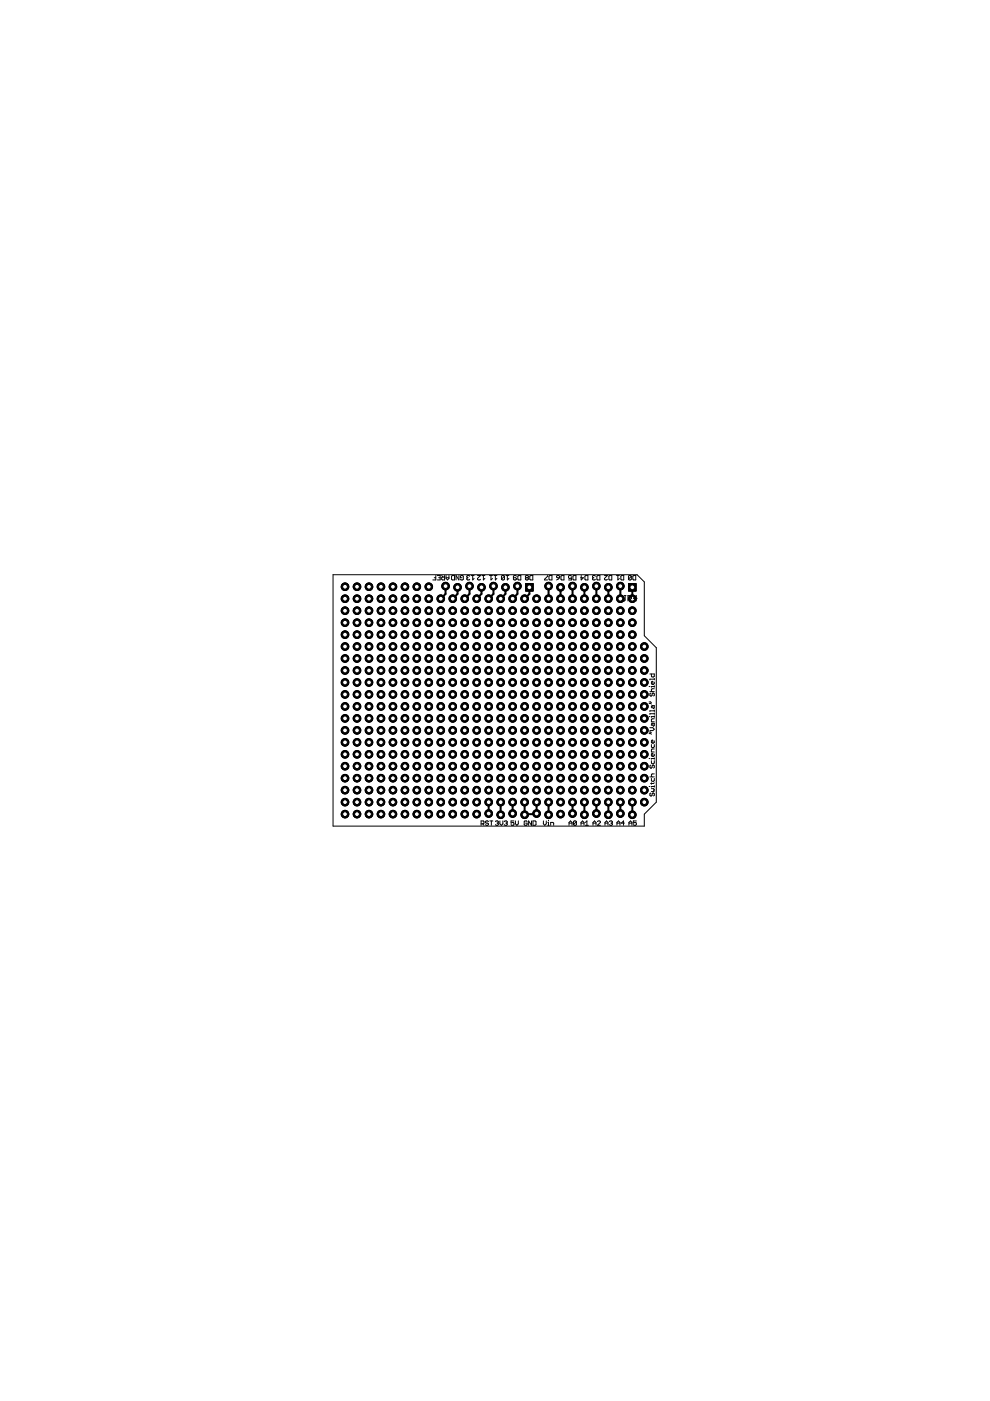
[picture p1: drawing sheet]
<svg xmlns="http://www.w3.org/2000/svg" width="210mm" height="297mm" viewBox="0 0 210 297" stroke-linecap="round" stroke-linejoin="round" font-family="sans-serif">
<circle cx="116.3" cy="172.7" r=".8" fill="#000" stroke="#000" stroke-width=".21"/>
<circle cx="116.3" cy="172.7" r=".51" fill="#fff" stroke="#000" stroke-width=".21"/>
<circle cx="113.8" cy="172.5" r=".8" fill="#000" stroke="#000" stroke-width=".21"/>
<circle cx="113.8" cy="172.5" r=".51" fill="#fff" stroke="#000" stroke-width=".21"/>
<circle cx="111.2" cy="172.7" r=".8" fill="#000" stroke="#000" stroke-width=".21"/>
<circle cx="111.2" cy="172.7" r=".51" fill="#fff" stroke="#000" stroke-width=".21"/>
<circle cx="108.7" cy="172.5" r=".8" fill="#000" stroke="#000" stroke-width=".21"/>
<circle cx="108.7" cy="172.5" r=".51" fill="#fff" stroke="#000" stroke-width=".21"/>
<circle cx="106.2" cy="172.7" r=".8" fill="#000" stroke="#000" stroke-width=".21"/>
<circle cx="106.2" cy="172.7" r=".51" fill="#fff" stroke="#000" stroke-width=".21"/>
<circle cx="103.6" cy="172.5" r=".8" fill="#000" stroke="#000" stroke-width=".21"/>
<circle cx="103.6" cy="172.5" r=".51" fill="#fff" stroke="#000" stroke-width=".21"/>
<circle cx="134.1" cy="172.7" r=".8" fill="#000" stroke="#000" stroke-width=".21"/>
<circle cx="134.1" cy="172.7" r=".51" fill="#fff" stroke="#000" stroke-width=".21"/>
<circle cx="131.5" cy="172.5" r=".8" fill="#000" stroke="#000" stroke-width=".21"/>
<circle cx="131.5" cy="172.5" r=".51" fill="#fff" stroke="#000" stroke-width=".21"/>
<circle cx="129" cy="172.7" r=".8" fill="#000" stroke="#000" stroke-width=".21"/>
<circle cx="129" cy="172.7" r=".51" fill="#fff" stroke="#000" stroke-width=".21"/>
<circle cx="126.4" cy="172.5" r=".8" fill="#000" stroke="#000" stroke-width=".21"/>
<circle cx="126.4" cy="172.5" r=".51" fill="#fff" stroke="#000" stroke-width=".21"/>
<circle cx="123.9" cy="172.7" r=".8" fill="#000" stroke="#000" stroke-width=".21"/>
<circle cx="123.9" cy="172.7" r=".51" fill="#fff" stroke="#000" stroke-width=".21"/>
<circle cx="121.4" cy="172.5" r=".8" fill="#000" stroke="#000" stroke-width=".21"/>
<circle cx="121.4" cy="172.5" r=".51" fill="#fff" stroke="#000" stroke-width=".21"/>
<path d="M111.4 123.7h1.7v1.6h-1.7z" fill="#000" stroke="#000" stroke-width=".21"/>
<circle cx="112.2" cy="124.5" r=".51" fill="#fff" stroke="#000" stroke-width=".21"/>
<circle cx="109.7" cy="124.3" r=".8" fill="#000" stroke="#000" stroke-width=".21"/>
<circle cx="109.7" cy="124.3" r=".51" fill="#fff" stroke="#000" stroke-width=".21"/>
<circle cx="107.2" cy="124.5" r=".8" fill="#000" stroke="#000" stroke-width=".21"/>
<circle cx="107.2" cy="124.5" r=".51" fill="#fff" stroke="#000" stroke-width=".21"/>
<circle cx="104.6" cy="124.3" r=".8" fill="#000" stroke="#000" stroke-width=".21"/>
<circle cx="104.6" cy="124.3" r=".51" fill="#fff" stroke="#000" stroke-width=".21"/>
<circle cx="102.1" cy="124.5" r=".8" fill="#000" stroke="#000" stroke-width=".21"/>
<circle cx="102.1" cy="124.5" r=".51" fill="#fff" stroke="#000" stroke-width=".21"/>
<circle cx="99.5" cy="124.3" r=".8" fill="#000" stroke="#000" stroke-width=".21"/>
<circle cx="99.5" cy="124.3" r=".51" fill="#fff" stroke="#000" stroke-width=".21"/>
<circle cx="97" cy="124.5" r=".8" fill="#000" stroke="#000" stroke-width=".21"/>
<circle cx="97" cy="124.5" r=".51" fill="#fff" stroke="#000" stroke-width=".21"/>
<circle cx="94.5" cy="124.3" r=".8" fill="#000" stroke="#000" stroke-width=".21"/>
<circle cx="94.5" cy="124.3" r=".51" fill="#fff" stroke="#000" stroke-width=".21"/>
<path d="M133.3 123.7h1.6v1.6h-1.6z" fill="#000" stroke="#000" stroke-width=".21"/>
<circle cx="134.1" cy="124.5" r=".51" fill="#fff" stroke="#000" stroke-width=".21"/>
<circle cx="131.5" cy="124.3" r=".8" fill="#000" stroke="#000" stroke-width=".21"/>
<circle cx="131.5" cy="124.3" r=".51" fill="#fff" stroke="#000" stroke-width=".21"/>
<circle cx="129" cy="124.5" r=".8" fill="#000" stroke="#000" stroke-width=".21"/>
<circle cx="129" cy="124.5" r=".51" fill="#fff" stroke="#000" stroke-width=".21"/>
<circle cx="126.4" cy="124.3" r=".8" fill="#000" stroke="#000" stroke-width=".21"/>
<circle cx="126.4" cy="124.3" r=".51" fill="#fff" stroke="#000" stroke-width=".21"/>
<circle cx="123.9" cy="124.5" r=".8" fill="#000" stroke="#000" stroke-width=".21"/>
<circle cx="123.9" cy="124.5" r=".51" fill="#fff" stroke="#000" stroke-width=".21"/>
<circle cx="121.4" cy="124.3" r=".8" fill="#000" stroke="#000" stroke-width=".21"/>
<circle cx="121.4" cy="124.3" r=".51" fill="#fff" stroke="#000" stroke-width=".21"/>
<circle cx="118.9" cy="124.5" r=".8" fill="#000" stroke="#000" stroke-width=".21"/>
<circle cx="118.9" cy="124.5" r=".51" fill="#fff" stroke="#000" stroke-width=".21"/>
<circle cx="116.3" cy="124.3" r=".8" fill="#000" stroke="#000" stroke-width=".21"/>
<circle cx="116.3" cy="124.3" r=".51" fill="#fff" stroke="#000" stroke-width=".21"/>
<circle cx="90.9" cy="129.5" r=".8" fill="#000" stroke="#000" stroke-width=".21"/>
<circle cx="90.9" cy="129.5" r=".51" fill="#fff" stroke="#000" stroke-width=".21"/>
<circle cx="90.9" cy="126.9" r=".8" fill="#000" stroke="#000" stroke-width=".21"/>
<circle cx="90.9" cy="126.9" r=".51" fill="#fff" stroke="#000" stroke-width=".21"/>
<circle cx="90.9" cy="124.4" r=".8" fill="#000" stroke="#000" stroke-width=".21"/>
<circle cx="90.9" cy="124.4" r=".51" fill="#fff" stroke="#000" stroke-width=".21"/>
<circle cx="88.4" cy="124.4" r=".8" fill="#000" stroke="#000" stroke-width=".21"/>
<circle cx="88.4" cy="124.4" r=".51" fill="#fff" stroke="#000" stroke-width=".21"/>
<circle cx="85.9" cy="124.4" r=".8" fill="#000" stroke="#000" stroke-width=".21"/>
<circle cx="85.9" cy="124.4" r=".51" fill="#fff" stroke="#000" stroke-width=".21"/>
<circle cx="85.9" cy="126.9" r=".8" fill="#000" stroke="#000" stroke-width=".21"/>
<circle cx="85.9" cy="126.9" r=".51" fill="#fff" stroke="#000" stroke-width=".21"/>
<circle cx="88.4" cy="126.9" r=".8" fill="#000" stroke="#000" stroke-width=".21"/>
<circle cx="88.4" cy="126.9" r=".51" fill="#fff" stroke="#000" stroke-width=".21"/>
<circle cx="88.4" cy="129.5" r=".8" fill="#000" stroke="#000" stroke-width=".21"/>
<circle cx="88.4" cy="129.5" r=".51" fill="#fff" stroke="#000" stroke-width=".21"/>
<circle cx="85.9" cy="129.5" r=".8" fill="#000" stroke="#000" stroke-width=".21"/>
<circle cx="85.9" cy="129.5" r=".51" fill="#fff" stroke="#000" stroke-width=".21"/>
<circle cx="85.9" cy="132" r=".8" fill="#000" stroke="#000" stroke-width=".21"/>
<circle cx="85.9" cy="132" r=".51" fill="#fff" stroke="#000" stroke-width=".21"/>
<circle cx="88.4" cy="132" r=".8" fill="#000" stroke="#000" stroke-width=".21"/>
<circle cx="88.4" cy="132" r=".51" fill="#fff" stroke="#000" stroke-width=".21"/>
<circle cx="90.9" cy="132" r=".8" fill="#000" stroke="#000" stroke-width=".21"/>
<circle cx="90.9" cy="132" r=".51" fill="#fff" stroke="#000" stroke-width=".21"/>
<circle cx="93.5" cy="132" r=".8" fill="#000" stroke="#000" stroke-width=".21"/>
<circle cx="93.5" cy="132" r=".51" fill="#fff" stroke="#000" stroke-width=".21"/>
<circle cx="96" cy="132" r=".8" fill="#000" stroke="#000" stroke-width=".21"/>
<circle cx="96" cy="132" r=".51" fill="#fff" stroke="#000" stroke-width=".21"/>
<circle cx="98.5" cy="132" r=".8" fill="#000" stroke="#000" stroke-width=".21"/>
<circle cx="98.5" cy="132" r=".51" fill="#fff" stroke="#000" stroke-width=".21"/>
<circle cx="101.1" cy="132" r=".8" fill="#000" stroke="#000" stroke-width=".21"/>
<circle cx="101.1" cy="132" r=".51" fill="#fff" stroke="#000" stroke-width=".21"/>
<circle cx="103.6" cy="132" r=".8" fill="#000" stroke="#000" stroke-width=".21"/>
<circle cx="103.6" cy="132" r=".51" fill="#fff" stroke="#000" stroke-width=".21"/>
<circle cx="106.2" cy="132" r=".8" fill="#000" stroke="#000" stroke-width=".21"/>
<circle cx="106.2" cy="132" r=".51" fill="#fff" stroke="#000" stroke-width=".21"/>
<circle cx="108.7" cy="132" r=".8" fill="#000" stroke="#000" stroke-width=".21"/>
<circle cx="108.7" cy="132" r=".51" fill="#fff" stroke="#000" stroke-width=".21"/>
<circle cx="111.2" cy="132" r=".8" fill="#000" stroke="#000" stroke-width=".21"/>
<circle cx="111.2" cy="132" r=".51" fill="#fff" stroke="#000" stroke-width=".21"/>
<circle cx="113.8" cy="132" r=".8" fill="#000" stroke="#000" stroke-width=".21"/>
<circle cx="113.8" cy="132" r=".51" fill="#fff" stroke="#000" stroke-width=".21"/>
<circle cx="116.3" cy="132" r=".8" fill="#000" stroke="#000" stroke-width=".21"/>
<circle cx="116.3" cy="132" r=".51" fill="#fff" stroke="#000" stroke-width=".21"/>
<circle cx="118.9" cy="132" r=".8" fill="#000" stroke="#000" stroke-width=".21"/>
<circle cx="118.9" cy="132" r=".51" fill="#fff" stroke="#000" stroke-width=".21"/>
<circle cx="121.4" cy="132" r=".8" fill="#000" stroke="#000" stroke-width=".21"/>
<circle cx="121.4" cy="132" r=".51" fill="#fff" stroke="#000" stroke-width=".21"/>
<circle cx="123.9" cy="132" r=".8" fill="#000" stroke="#000" stroke-width=".21"/>
<circle cx="123.9" cy="132" r=".51" fill="#fff" stroke="#000" stroke-width=".21"/>
<circle cx="126.4" cy="132" r=".8" fill="#000" stroke="#000" stroke-width=".21"/>
<circle cx="126.4" cy="132" r=".51" fill="#fff" stroke="#000" stroke-width=".21"/>
<circle cx="129" cy="132" r=".8" fill="#000" stroke="#000" stroke-width=".21"/>
<circle cx="129" cy="132" r=".51" fill="#fff" stroke="#000" stroke-width=".21"/>
<circle cx="131.5" cy="132" r=".8" fill="#000" stroke="#000" stroke-width=".21"/>
<circle cx="131.5" cy="132" r=".51" fill="#fff" stroke="#000" stroke-width=".21"/>
<circle cx="134.1" cy="132" r=".8" fill="#000" stroke="#000" stroke-width=".21"/>
<circle cx="134.1" cy="132" r=".51" fill="#fff" stroke="#000" stroke-width=".21"/>
<circle cx="134.1" cy="134.6" r=".8" fill="#000" stroke="#000" stroke-width=".21"/>
<circle cx="134.1" cy="134.6" r=".51" fill="#fff" stroke="#000" stroke-width=".21"/>
<circle cx="131.5" cy="134.6" r=".8" fill="#000" stroke="#000" stroke-width=".21"/>
<circle cx="131.5" cy="134.6" r=".51" fill="#fff" stroke="#000" stroke-width=".21"/>
<circle cx="129" cy="134.6" r=".8" fill="#000" stroke="#000" stroke-width=".21"/>
<circle cx="129" cy="134.6" r=".51" fill="#fff" stroke="#000" stroke-width=".21"/>
<circle cx="126.4" cy="134.6" r=".8" fill="#000" stroke="#000" stroke-width=".21"/>
<circle cx="126.4" cy="134.6" r=".51" fill="#fff" stroke="#000" stroke-width=".21"/>
<circle cx="123.9" cy="134.6" r=".8" fill="#000" stroke="#000" stroke-width=".21"/>
<circle cx="123.9" cy="134.6" r=".51" fill="#fff" stroke="#000" stroke-width=".21"/>
<circle cx="121.4" cy="134.6" r=".8" fill="#000" stroke="#000" stroke-width=".21"/>
<circle cx="121.4" cy="134.6" r=".51" fill="#fff" stroke="#000" stroke-width=".21"/>
<circle cx="118.9" cy="134.6" r=".8" fill="#000" stroke="#000" stroke-width=".21"/>
<circle cx="118.9" cy="134.6" r=".51" fill="#fff" stroke="#000" stroke-width=".21"/>
<circle cx="116.3" cy="134.6" r=".8" fill="#000" stroke="#000" stroke-width=".21"/>
<circle cx="116.3" cy="134.6" r=".51" fill="#fff" stroke="#000" stroke-width=".21"/>
<circle cx="113.8" cy="134.6" r=".8" fill="#000" stroke="#000" stroke-width=".21"/>
<circle cx="113.8" cy="134.6" r=".51" fill="#fff" stroke="#000" stroke-width=".21"/>
<circle cx="111.2" cy="134.6" r=".8" fill="#000" stroke="#000" stroke-width=".21"/>
<circle cx="111.2" cy="134.6" r=".51" fill="#fff" stroke="#000" stroke-width=".21"/>
<circle cx="108.7" cy="134.6" r=".8" fill="#000" stroke="#000" stroke-width=".21"/>
<circle cx="108.7" cy="134.6" r=".51" fill="#fff" stroke="#000" stroke-width=".21"/>
<circle cx="106.2" cy="134.6" r=".8" fill="#000" stroke="#000" stroke-width=".21"/>
<circle cx="106.2" cy="134.6" r=".51" fill="#fff" stroke="#000" stroke-width=".21"/>
<circle cx="103.6" cy="134.6" r=".8" fill="#000" stroke="#000" stroke-width=".21"/>
<circle cx="103.6" cy="134.6" r=".51" fill="#fff" stroke="#000" stroke-width=".21"/>
<circle cx="101.1" cy="134.6" r=".8" fill="#000" stroke="#000" stroke-width=".21"/>
<circle cx="101.1" cy="134.6" r=".51" fill="#fff" stroke="#000" stroke-width=".21"/>
<circle cx="98.5" cy="134.6" r=".8" fill="#000" stroke="#000" stroke-width=".21"/>
<circle cx="98.5" cy="134.6" r=".51" fill="#fff" stroke="#000" stroke-width=".21"/>
<circle cx="96" cy="134.6" r=".8" fill="#000" stroke="#000" stroke-width=".21"/>
<circle cx="96" cy="134.6" r=".51" fill="#fff" stroke="#000" stroke-width=".21"/>
<circle cx="93.5" cy="134.6" r=".8" fill="#000" stroke="#000" stroke-width=".21"/>
<circle cx="93.5" cy="134.6" r=".51" fill="#fff" stroke="#000" stroke-width=".21"/>
<circle cx="90.9" cy="134.6" r=".8" fill="#000" stroke="#000" stroke-width=".21"/>
<circle cx="90.9" cy="134.6" r=".51" fill="#fff" stroke="#000" stroke-width=".21"/>
<circle cx="88.4" cy="134.6" r=".8" fill="#000" stroke="#000" stroke-width=".21"/>
<circle cx="88.4" cy="134.6" r=".51" fill="#fff" stroke="#000" stroke-width=".21"/>
<circle cx="85.9" cy="134.6" r=".8" fill="#000" stroke="#000" stroke-width=".21"/>
<circle cx="85.9" cy="134.6" r=".51" fill="#fff" stroke="#000" stroke-width=".21"/>
<circle cx="85.9" cy="137.1" r=".8" fill="#000" stroke="#000" stroke-width=".21"/>
<circle cx="85.9" cy="137.1" r=".51" fill="#fff" stroke="#000" stroke-width=".21"/>
<circle cx="88.4" cy="137.1" r=".8" fill="#000" stroke="#000" stroke-width=".21"/>
<circle cx="88.4" cy="137.1" r=".51" fill="#fff" stroke="#000" stroke-width=".21"/>
<circle cx="90.9" cy="137.1" r=".8" fill="#000" stroke="#000" stroke-width=".21"/>
<circle cx="90.9" cy="137.1" r=".51" fill="#fff" stroke="#000" stroke-width=".21"/>
<circle cx="93.5" cy="137.1" r=".8" fill="#000" stroke="#000" stroke-width=".21"/>
<circle cx="93.5" cy="137.1" r=".51" fill="#fff" stroke="#000" stroke-width=".21"/>
<circle cx="96" cy="137.1" r=".8" fill="#000" stroke="#000" stroke-width=".21"/>
<circle cx="96" cy="137.1" r=".51" fill="#fff" stroke="#000" stroke-width=".21"/>
<circle cx="98.5" cy="137.1" r=".8" fill="#000" stroke="#000" stroke-width=".21"/>
<circle cx="98.5" cy="137.1" r=".51" fill="#fff" stroke="#000" stroke-width=".21"/>
<circle cx="101.1" cy="137.1" r=".8" fill="#000" stroke="#000" stroke-width=".21"/>
<circle cx="101.1" cy="137.1" r=".51" fill="#fff" stroke="#000" stroke-width=".21"/>
<circle cx="103.6" cy="137.1" r=".8" fill="#000" stroke="#000" stroke-width=".21"/>
<circle cx="103.6" cy="137.1" r=".51" fill="#fff" stroke="#000" stroke-width=".21"/>
<circle cx="106.2" cy="137.1" r=".8" fill="#000" stroke="#000" stroke-width=".21"/>
<circle cx="106.2" cy="137.1" r=".51" fill="#fff" stroke="#000" stroke-width=".21"/>
<circle cx="108.7" cy="137.1" r=".8" fill="#000" stroke="#000" stroke-width=".21"/>
<circle cx="108.7" cy="137.1" r=".51" fill="#fff" stroke="#000" stroke-width=".21"/>
<circle cx="111.2" cy="137.1" r=".8" fill="#000" stroke="#000" stroke-width=".21"/>
<circle cx="111.2" cy="137.1" r=".51" fill="#fff" stroke="#000" stroke-width=".21"/>
<circle cx="113.8" cy="137.1" r=".8" fill="#000" stroke="#000" stroke-width=".21"/>
<circle cx="113.8" cy="137.1" r=".51" fill="#fff" stroke="#000" stroke-width=".21"/>
<circle cx="116.3" cy="137.1" r=".8" fill="#000" stroke="#000" stroke-width=".21"/>
<circle cx="116.3" cy="137.1" r=".51" fill="#fff" stroke="#000" stroke-width=".21"/>
<circle cx="118.9" cy="137.1" r=".8" fill="#000" stroke="#000" stroke-width=".21"/>
<circle cx="118.9" cy="137.1" r=".51" fill="#fff" stroke="#000" stroke-width=".21"/>
<circle cx="121.4" cy="137.1" r=".8" fill="#000" stroke="#000" stroke-width=".21"/>
<circle cx="121.4" cy="137.1" r=".51" fill="#fff" stroke="#000" stroke-width=".21"/>
<circle cx="123.9" cy="137.1" r=".8" fill="#000" stroke="#000" stroke-width=".21"/>
<circle cx="123.9" cy="137.1" r=".51" fill="#fff" stroke="#000" stroke-width=".21"/>
<circle cx="126.4" cy="137.1" r=".8" fill="#000" stroke="#000" stroke-width=".21"/>
<circle cx="126.4" cy="137.1" r=".51" fill="#fff" stroke="#000" stroke-width=".21"/>
<circle cx="129" cy="137.1" r=".8" fill="#000" stroke="#000" stroke-width=".21"/>
<circle cx="129" cy="137.1" r=".51" fill="#fff" stroke="#000" stroke-width=".21"/>
<circle cx="131.5" cy="137.1" r=".8" fill="#000" stroke="#000" stroke-width=".21"/>
<circle cx="131.5" cy="137.1" r=".51" fill="#fff" stroke="#000" stroke-width=".21"/>
<circle cx="134.1" cy="137.1" r=".8" fill="#000" stroke="#000" stroke-width=".21"/>
<circle cx="134.1" cy="137.1" r=".51" fill="#fff" stroke="#000" stroke-width=".21"/>
<circle cx="136.6" cy="137.1" r=".8" fill="#000" stroke="#000" stroke-width=".21"/>
<circle cx="136.6" cy="137.1" r=".51" fill="#fff" stroke="#000" stroke-width=".21"/>
<circle cx="136.6" cy="139.6" r=".8" fill="#000" stroke="#000" stroke-width=".21"/>
<circle cx="136.6" cy="139.6" r=".51" fill="#fff" stroke="#000" stroke-width=".21"/>
<circle cx="134.1" cy="139.6" r=".8" fill="#000" stroke="#000" stroke-width=".21"/>
<circle cx="134.1" cy="139.6" r=".51" fill="#fff" stroke="#000" stroke-width=".21"/>
<circle cx="131.5" cy="139.6" r=".8" fill="#000" stroke="#000" stroke-width=".21"/>
<circle cx="131.5" cy="139.6" r=".51" fill="#fff" stroke="#000" stroke-width=".21"/>
<circle cx="129" cy="139.6" r=".8" fill="#000" stroke="#000" stroke-width=".21"/>
<circle cx="129" cy="139.6" r=".51" fill="#fff" stroke="#000" stroke-width=".21"/>
<circle cx="126.4" cy="139.6" r=".8" fill="#000" stroke="#000" stroke-width=".21"/>
<circle cx="126.4" cy="139.6" r=".51" fill="#fff" stroke="#000" stroke-width=".21"/>
<circle cx="123.9" cy="139.6" r=".8" fill="#000" stroke="#000" stroke-width=".21"/>
<circle cx="123.9" cy="139.6" r=".51" fill="#fff" stroke="#000" stroke-width=".21"/>
<circle cx="121.4" cy="139.6" r=".8" fill="#000" stroke="#000" stroke-width=".21"/>
<circle cx="121.4" cy="139.6" r=".51" fill="#fff" stroke="#000" stroke-width=".21"/>
<circle cx="118.9" cy="139.6" r=".8" fill="#000" stroke="#000" stroke-width=".21"/>
<circle cx="118.9" cy="139.6" r=".51" fill="#fff" stroke="#000" stroke-width=".21"/>
<circle cx="116.3" cy="139.6" r=".8" fill="#000" stroke="#000" stroke-width=".21"/>
<circle cx="116.3" cy="139.6" r=".51" fill="#fff" stroke="#000" stroke-width=".21"/>
<circle cx="113.8" cy="139.6" r=".8" fill="#000" stroke="#000" stroke-width=".21"/>
<circle cx="113.8" cy="139.6" r=".51" fill="#fff" stroke="#000" stroke-width=".21"/>
<circle cx="111.2" cy="139.6" r=".8" fill="#000" stroke="#000" stroke-width=".21"/>
<circle cx="111.2" cy="139.6" r=".51" fill="#fff" stroke="#000" stroke-width=".21"/>
<circle cx="108.7" cy="139.6" r=".8" fill="#000" stroke="#000" stroke-width=".21"/>
<circle cx="108.7" cy="139.6" r=".51" fill="#fff" stroke="#000" stroke-width=".21"/>
<circle cx="106.2" cy="139.6" r=".8" fill="#000" stroke="#000" stroke-width=".21"/>
<circle cx="106.2" cy="139.6" r=".51" fill="#fff" stroke="#000" stroke-width=".21"/>
<circle cx="103.6" cy="139.6" r=".8" fill="#000" stroke="#000" stroke-width=".21"/>
<circle cx="103.6" cy="139.6" r=".51" fill="#fff" stroke="#000" stroke-width=".21"/>
<circle cx="101.1" cy="139.6" r=".8" fill="#000" stroke="#000" stroke-width=".21"/>
<circle cx="101.1" cy="139.6" r=".51" fill="#fff" stroke="#000" stroke-width=".21"/>
<circle cx="98.5" cy="139.6" r=".8" fill="#000" stroke="#000" stroke-width=".21"/>
<circle cx="98.5" cy="139.6" r=".51" fill="#fff" stroke="#000" stroke-width=".21"/>
<circle cx="96" cy="139.6" r=".8" fill="#000" stroke="#000" stroke-width=".21"/>
<circle cx="96" cy="139.6" r=".51" fill="#fff" stroke="#000" stroke-width=".21"/>
<circle cx="93.5" cy="139.6" r=".8" fill="#000" stroke="#000" stroke-width=".21"/>
<circle cx="93.5" cy="139.6" r=".51" fill="#fff" stroke="#000" stroke-width=".21"/>
<circle cx="90.9" cy="139.6" r=".8" fill="#000" stroke="#000" stroke-width=".21"/>
<circle cx="90.9" cy="139.6" r=".51" fill="#fff" stroke="#000" stroke-width=".21"/>
<circle cx="88.4" cy="139.6" r=".8" fill="#000" stroke="#000" stroke-width=".21"/>
<circle cx="88.4" cy="139.6" r=".51" fill="#fff" stroke="#000" stroke-width=".21"/>
<circle cx="85.9" cy="139.6" r=".8" fill="#000" stroke="#000" stroke-width=".21"/>
<circle cx="85.9" cy="139.6" r=".51" fill="#fff" stroke="#000" stroke-width=".21"/>
<circle cx="85.9" cy="142.2" r=".8" fill="#000" stroke="#000" stroke-width=".21"/>
<circle cx="85.9" cy="142.2" r=".51" fill="#fff" stroke="#000" stroke-width=".21"/>
<circle cx="88.4" cy="142.2" r=".8" fill="#000" stroke="#000" stroke-width=".21"/>
<circle cx="88.4" cy="142.2" r=".51" fill="#fff" stroke="#000" stroke-width=".21"/>
<circle cx="90.9" cy="142.2" r=".8" fill="#000" stroke="#000" stroke-width=".21"/>
<circle cx="90.9" cy="142.2" r=".51" fill="#fff" stroke="#000" stroke-width=".21"/>
<circle cx="93.5" cy="142.2" r=".8" fill="#000" stroke="#000" stroke-width=".21"/>
<circle cx="93.5" cy="142.2" r=".51" fill="#fff" stroke="#000" stroke-width=".21"/>
<circle cx="96" cy="142.2" r=".8" fill="#000" stroke="#000" stroke-width=".21"/>
<circle cx="96" cy="142.2" r=".51" fill="#fff" stroke="#000" stroke-width=".21"/>
<circle cx="98.5" cy="142.2" r=".8" fill="#000" stroke="#000" stroke-width=".21"/>
<circle cx="98.5" cy="142.2" r=".51" fill="#fff" stroke="#000" stroke-width=".21"/>
<circle cx="101.1" cy="142.2" r=".8" fill="#000" stroke="#000" stroke-width=".21"/>
<circle cx="101.1" cy="142.2" r=".51" fill="#fff" stroke="#000" stroke-width=".21"/>
<circle cx="103.6" cy="142.2" r=".8" fill="#000" stroke="#000" stroke-width=".21"/>
<circle cx="103.6" cy="142.2" r=".51" fill="#fff" stroke="#000" stroke-width=".21"/>
<circle cx="106.2" cy="142.2" r=".8" fill="#000" stroke="#000" stroke-width=".21"/>
<circle cx="106.2" cy="142.2" r=".51" fill="#fff" stroke="#000" stroke-width=".21"/>
<circle cx="108.7" cy="142.2" r=".8" fill="#000" stroke="#000" stroke-width=".21"/>
<circle cx="108.7" cy="142.2" r=".51" fill="#fff" stroke="#000" stroke-width=".21"/>
<circle cx="111.2" cy="142.2" r=".8" fill="#000" stroke="#000" stroke-width=".21"/>
<circle cx="111.2" cy="142.2" r=".51" fill="#fff" stroke="#000" stroke-width=".21"/>
<circle cx="113.8" cy="142.2" r=".8" fill="#000" stroke="#000" stroke-width=".21"/>
<circle cx="113.8" cy="142.2" r=".51" fill="#fff" stroke="#000" stroke-width=".21"/>
<circle cx="116.3" cy="142.2" r=".8" fill="#000" stroke="#000" stroke-width=".21"/>
<circle cx="116.3" cy="142.2" r=".51" fill="#fff" stroke="#000" stroke-width=".21"/>
<circle cx="118.9" cy="142.2" r=".8" fill="#000" stroke="#000" stroke-width=".21"/>
<circle cx="118.9" cy="142.2" r=".51" fill="#fff" stroke="#000" stroke-width=".21"/>
<circle cx="121.4" cy="142.2" r=".8" fill="#000" stroke="#000" stroke-width=".21"/>
<circle cx="121.4" cy="142.2" r=".51" fill="#fff" stroke="#000" stroke-width=".21"/>
<circle cx="123.9" cy="142.2" r=".8" fill="#000" stroke="#000" stroke-width=".21"/>
<circle cx="123.9" cy="142.2" r=".51" fill="#fff" stroke="#000" stroke-width=".21"/>
<circle cx="126.4" cy="142.2" r=".8" fill="#000" stroke="#000" stroke-width=".21"/>
<circle cx="126.4" cy="142.2" r=".51" fill="#fff" stroke="#000" stroke-width=".21"/>
<circle cx="129" cy="142.2" r=".8" fill="#000" stroke="#000" stroke-width=".21"/>
<circle cx="129" cy="142.2" r=".51" fill="#fff" stroke="#000" stroke-width=".21"/>
<circle cx="131.5" cy="142.2" r=".8" fill="#000" stroke="#000" stroke-width=".21"/>
<circle cx="131.5" cy="142.2" r=".51" fill="#fff" stroke="#000" stroke-width=".21"/>
<circle cx="134.1" cy="142.2" r=".8" fill="#000" stroke="#000" stroke-width=".21"/>
<circle cx="134.1" cy="142.2" r=".51" fill="#fff" stroke="#000" stroke-width=".21"/>
<circle cx="136.6" cy="142.2" r=".8" fill="#000" stroke="#000" stroke-width=".21"/>
<circle cx="136.6" cy="142.2" r=".51" fill="#fff" stroke="#000" stroke-width=".21"/>
<circle cx="136.6" cy="144.7" r=".8" fill="#000" stroke="#000" stroke-width=".21"/>
<circle cx="136.6" cy="144.7" r=".51" fill="#fff" stroke="#000" stroke-width=".21"/>
<circle cx="134.1" cy="144.7" r=".8" fill="#000" stroke="#000" stroke-width=".21"/>
<circle cx="134.1" cy="144.7" r=".51" fill="#fff" stroke="#000" stroke-width=".21"/>
<circle cx="131.5" cy="144.7" r=".8" fill="#000" stroke="#000" stroke-width=".21"/>
<circle cx="131.5" cy="144.7" r=".51" fill="#fff" stroke="#000" stroke-width=".21"/>
<circle cx="129" cy="144.7" r=".8" fill="#000" stroke="#000" stroke-width=".21"/>
<circle cx="129" cy="144.7" r=".51" fill="#fff" stroke="#000" stroke-width=".21"/>
<circle cx="126.4" cy="144.7" r=".8" fill="#000" stroke="#000" stroke-width=".21"/>
<circle cx="126.4" cy="144.7" r=".51" fill="#fff" stroke="#000" stroke-width=".21"/>
<circle cx="123.9" cy="144.7" r=".8" fill="#000" stroke="#000" stroke-width=".21"/>
<circle cx="123.9" cy="144.7" r=".51" fill="#fff" stroke="#000" stroke-width=".21"/>
<circle cx="121.4" cy="144.7" r=".8" fill="#000" stroke="#000" stroke-width=".21"/>
<circle cx="121.4" cy="144.7" r=".51" fill="#fff" stroke="#000" stroke-width=".21"/>
<circle cx="118.9" cy="144.7" r=".8" fill="#000" stroke="#000" stroke-width=".21"/>
<circle cx="118.9" cy="144.7" r=".51" fill="#fff" stroke="#000" stroke-width=".21"/>
<circle cx="116.3" cy="144.7" r=".8" fill="#000" stroke="#000" stroke-width=".21"/>
<circle cx="116.3" cy="144.7" r=".51" fill="#fff" stroke="#000" stroke-width=".21"/>
<circle cx="113.8" cy="144.7" r=".8" fill="#000" stroke="#000" stroke-width=".21"/>
<circle cx="113.8" cy="144.7" r=".51" fill="#fff" stroke="#000" stroke-width=".21"/>
<circle cx="111.2" cy="144.7" r=".8" fill="#000" stroke="#000" stroke-width=".21"/>
<circle cx="111.2" cy="144.7" r=".51" fill="#fff" stroke="#000" stroke-width=".21"/>
<circle cx="108.7" cy="144.7" r=".8" fill="#000" stroke="#000" stroke-width=".21"/>
<circle cx="108.7" cy="144.7" r=".51" fill="#fff" stroke="#000" stroke-width=".21"/>
<circle cx="103.6" cy="144.7" r=".8" fill="#000" stroke="#000" stroke-width=".21"/>
<circle cx="103.6" cy="144.7" r=".51" fill="#fff" stroke="#000" stroke-width=".21"/>
<circle cx="106.2" cy="144.7" r=".8" fill="#000" stroke="#000" stroke-width=".21"/>
<circle cx="106.2" cy="144.7" r=".51" fill="#fff" stroke="#000" stroke-width=".21"/>
<circle cx="101.1" cy="144.7" r=".8" fill="#000" stroke="#000" stroke-width=".21"/>
<circle cx="101.1" cy="144.7" r=".51" fill="#fff" stroke="#000" stroke-width=".21"/>
<circle cx="98.5" cy="144.7" r=".8" fill="#000" stroke="#000" stroke-width=".21"/>
<circle cx="98.5" cy="144.7" r=".51" fill="#fff" stroke="#000" stroke-width=".21"/>
<circle cx="96" cy="144.7" r=".8" fill="#000" stroke="#000" stroke-width=".21"/>
<circle cx="96" cy="144.7" r=".51" fill="#fff" stroke="#000" stroke-width=".21"/>
<circle cx="93.5" cy="144.7" r=".8" fill="#000" stroke="#000" stroke-width=".21"/>
<circle cx="93.5" cy="144.7" r=".51" fill="#fff" stroke="#000" stroke-width=".21"/>
<circle cx="90.9" cy="144.7" r=".8" fill="#000" stroke="#000" stroke-width=".21"/>
<circle cx="90.9" cy="144.7" r=".51" fill="#fff" stroke="#000" stroke-width=".21"/>
<circle cx="88.4" cy="144.7" r=".8" fill="#000" stroke="#000" stroke-width=".21"/>
<circle cx="88.4" cy="144.7" r=".51" fill="#fff" stroke="#000" stroke-width=".21"/>
<circle cx="85.9" cy="144.7" r=".8" fill="#000" stroke="#000" stroke-width=".21"/>
<circle cx="85.9" cy="144.7" r=".51" fill="#fff" stroke="#000" stroke-width=".21"/>
<circle cx="85.9" cy="147.2" r=".8" fill="#000" stroke="#000" stroke-width=".21"/>
<circle cx="85.9" cy="147.2" r=".51" fill="#fff" stroke="#000" stroke-width=".21"/>
<circle cx="88.4" cy="147.2" r=".8" fill="#000" stroke="#000" stroke-width=".21"/>
<circle cx="88.4" cy="147.2" r=".51" fill="#fff" stroke="#000" stroke-width=".21"/>
<circle cx="90.9" cy="147.2" r=".8" fill="#000" stroke="#000" stroke-width=".21"/>
<circle cx="90.9" cy="147.2" r=".51" fill="#fff" stroke="#000" stroke-width=".21"/>
<circle cx="93.5" cy="147.2" r=".8" fill="#000" stroke="#000" stroke-width=".21"/>
<circle cx="93.5" cy="147.2" r=".51" fill="#fff" stroke="#000" stroke-width=".21"/>
<circle cx="96" cy="147.2" r=".8" fill="#000" stroke="#000" stroke-width=".21"/>
<circle cx="96" cy="147.2" r=".51" fill="#fff" stroke="#000" stroke-width=".21"/>
<circle cx="98.5" cy="147.2" r=".8" fill="#000" stroke="#000" stroke-width=".21"/>
<circle cx="98.5" cy="147.2" r=".51" fill="#fff" stroke="#000" stroke-width=".21"/>
<circle cx="101.1" cy="147.2" r=".8" fill="#000" stroke="#000" stroke-width=".21"/>
<circle cx="101.1" cy="147.2" r=".51" fill="#fff" stroke="#000" stroke-width=".21"/>
<circle cx="103.6" cy="147.2" r=".8" fill="#000" stroke="#000" stroke-width=".21"/>
<circle cx="103.6" cy="147.2" r=".51" fill="#fff" stroke="#000" stroke-width=".21"/>
<circle cx="106.2" cy="147.2" r=".8" fill="#000" stroke="#000" stroke-width=".21"/>
<circle cx="106.2" cy="147.2" r=".51" fill="#fff" stroke="#000" stroke-width=".21"/>
<circle cx="108.7" cy="147.2" r=".8" fill="#000" stroke="#000" stroke-width=".21"/>
<circle cx="108.7" cy="147.2" r=".51" fill="#fff" stroke="#000" stroke-width=".21"/>
<circle cx="111.2" cy="147.2" r=".8" fill="#000" stroke="#000" stroke-width=".21"/>
<circle cx="111.2" cy="147.2" r=".51" fill="#fff" stroke="#000" stroke-width=".21"/>
<circle cx="113.8" cy="147.2" r=".8" fill="#000" stroke="#000" stroke-width=".21"/>
<circle cx="113.8" cy="147.2" r=".51" fill="#fff" stroke="#000" stroke-width=".21"/>
<circle cx="116.3" cy="147.2" r=".8" fill="#000" stroke="#000" stroke-width=".21"/>
<circle cx="116.3" cy="147.2" r=".51" fill="#fff" stroke="#000" stroke-width=".21"/>
<circle cx="118.9" cy="147.2" r=".8" fill="#000" stroke="#000" stroke-width=".21"/>
<circle cx="118.9" cy="147.2" r=".51" fill="#fff" stroke="#000" stroke-width=".21"/>
<circle cx="121.4" cy="147.2" r=".8" fill="#000" stroke="#000" stroke-width=".21"/>
<circle cx="121.4" cy="147.2" r=".51" fill="#fff" stroke="#000" stroke-width=".21"/>
<circle cx="123.9" cy="147.2" r=".8" fill="#000" stroke="#000" stroke-width=".21"/>
<circle cx="123.9" cy="147.2" r=".51" fill="#fff" stroke="#000" stroke-width=".21"/>
<circle cx="126.4" cy="147.2" r=".8" fill="#000" stroke="#000" stroke-width=".21"/>
<circle cx="126.4" cy="147.2" r=".51" fill="#fff" stroke="#000" stroke-width=".21"/>
<circle cx="129" cy="147.2" r=".8" fill="#000" stroke="#000" stroke-width=".21"/>
<circle cx="129" cy="147.2" r=".51" fill="#fff" stroke="#000" stroke-width=".21"/>
<circle cx="131.5" cy="147.2" r=".8" fill="#000" stroke="#000" stroke-width=".21"/>
<circle cx="131.5" cy="147.2" r=".51" fill="#fff" stroke="#000" stroke-width=".21"/>
<circle cx="134.1" cy="147.2" r=".8" fill="#000" stroke="#000" stroke-width=".21"/>
<circle cx="134.1" cy="147.2" r=".51" fill="#fff" stroke="#000" stroke-width=".21"/>
<circle cx="136.6" cy="147.2" r=".8" fill="#000" stroke="#000" stroke-width=".21"/>
<circle cx="136.6" cy="147.2" r=".51" fill="#fff" stroke="#000" stroke-width=".21"/>
<circle cx="136.6" cy="149.8" r=".8" fill="#000" stroke="#000" stroke-width=".21"/>
<circle cx="136.6" cy="149.8" r=".51" fill="#fff" stroke="#000" stroke-width=".21"/>
<circle cx="134.1" cy="149.8" r=".8" fill="#000" stroke="#000" stroke-width=".21"/>
<circle cx="134.1" cy="149.8" r=".51" fill="#fff" stroke="#000" stroke-width=".21"/>
<circle cx="131.5" cy="149.8" r=".8" fill="#000" stroke="#000" stroke-width=".21"/>
<circle cx="131.5" cy="149.8" r=".51" fill="#fff" stroke="#000" stroke-width=".21"/>
<circle cx="129" cy="149.8" r=".8" fill="#000" stroke="#000" stroke-width=".21"/>
<circle cx="129" cy="149.8" r=".51" fill="#fff" stroke="#000" stroke-width=".21"/>
<circle cx="126.4" cy="149.8" r=".8" fill="#000" stroke="#000" stroke-width=".21"/>
<circle cx="126.4" cy="149.8" r=".51" fill="#fff" stroke="#000" stroke-width=".21"/>
<circle cx="123.9" cy="149.8" r=".8" fill="#000" stroke="#000" stroke-width=".21"/>
<circle cx="123.9" cy="149.8" r=".51" fill="#fff" stroke="#000" stroke-width=".21"/>
<circle cx="121.4" cy="149.8" r=".8" fill="#000" stroke="#000" stroke-width=".21"/>
<circle cx="121.4" cy="149.8" r=".51" fill="#fff" stroke="#000" stroke-width=".21"/>
<circle cx="118.9" cy="149.8" r=".8" fill="#000" stroke="#000" stroke-width=".21"/>
<circle cx="118.9" cy="149.8" r=".51" fill="#fff" stroke="#000" stroke-width=".21"/>
<circle cx="116.3" cy="149.8" r=".8" fill="#000" stroke="#000" stroke-width=".21"/>
<circle cx="116.3" cy="149.8" r=".51" fill="#fff" stroke="#000" stroke-width=".21"/>
<circle cx="113.8" cy="149.8" r=".8" fill="#000" stroke="#000" stroke-width=".21"/>
<circle cx="113.8" cy="149.8" r=".51" fill="#fff" stroke="#000" stroke-width=".21"/>
<circle cx="111.2" cy="149.8" r=".8" fill="#000" stroke="#000" stroke-width=".21"/>
<circle cx="111.2" cy="149.8" r=".51" fill="#fff" stroke="#000" stroke-width=".21"/>
<circle cx="108.7" cy="149.8" r=".8" fill="#000" stroke="#000" stroke-width=".21"/>
<circle cx="108.7" cy="149.8" r=".51" fill="#fff" stroke="#000" stroke-width=".21"/>
<circle cx="106.2" cy="149.8" r=".8" fill="#000" stroke="#000" stroke-width=".21"/>
<circle cx="106.2" cy="149.8" r=".51" fill="#fff" stroke="#000" stroke-width=".21"/>
<circle cx="103.6" cy="149.8" r=".8" fill="#000" stroke="#000" stroke-width=".21"/>
<circle cx="103.6" cy="149.8" r=".51" fill="#fff" stroke="#000" stroke-width=".21"/>
<circle cx="101.1" cy="149.8" r=".8" fill="#000" stroke="#000" stroke-width=".21"/>
<circle cx="101.1" cy="149.8" r=".51" fill="#fff" stroke="#000" stroke-width=".21"/>
<circle cx="98.5" cy="149.8" r=".8" fill="#000" stroke="#000" stroke-width=".21"/>
<circle cx="98.5" cy="149.8" r=".51" fill="#fff" stroke="#000" stroke-width=".21"/>
<circle cx="96" cy="149.8" r=".8" fill="#000" stroke="#000" stroke-width=".21"/>
<circle cx="96" cy="149.8" r=".51" fill="#fff" stroke="#000" stroke-width=".21"/>
<circle cx="93.5" cy="149.8" r=".8" fill="#000" stroke="#000" stroke-width=".21"/>
<circle cx="93.5" cy="149.8" r=".51" fill="#fff" stroke="#000" stroke-width=".21"/>
<circle cx="90.9" cy="149.8" r=".8" fill="#000" stroke="#000" stroke-width=".21"/>
<circle cx="90.9" cy="149.8" r=".51" fill="#fff" stroke="#000" stroke-width=".21"/>
<circle cx="88.4" cy="149.8" r=".8" fill="#000" stroke="#000" stroke-width=".21"/>
<circle cx="88.4" cy="149.8" r=".51" fill="#fff" stroke="#000" stroke-width=".21"/>
<circle cx="85.9" cy="149.8" r=".8" fill="#000" stroke="#000" stroke-width=".21"/>
<circle cx="85.9" cy="149.8" r=".51" fill="#fff" stroke="#000" stroke-width=".21"/>
<circle cx="85.9" cy="152.3" r=".8" fill="#000" stroke="#000" stroke-width=".21"/>
<circle cx="85.9" cy="152.3" r=".51" fill="#fff" stroke="#000" stroke-width=".21"/>
<circle cx="88.4" cy="152.3" r=".8" fill="#000" stroke="#000" stroke-width=".21"/>
<circle cx="88.4" cy="152.3" r=".51" fill="#fff" stroke="#000" stroke-width=".21"/>
<circle cx="90.9" cy="152.3" r=".8" fill="#000" stroke="#000" stroke-width=".21"/>
<circle cx="90.9" cy="152.3" r=".51" fill="#fff" stroke="#000" stroke-width=".21"/>
<circle cx="93.5" cy="152.3" r=".8" fill="#000" stroke="#000" stroke-width=".21"/>
<circle cx="93.5" cy="152.3" r=".51" fill="#fff" stroke="#000" stroke-width=".21"/>
<circle cx="96" cy="152.3" r=".8" fill="#000" stroke="#000" stroke-width=".21"/>
<circle cx="96" cy="152.3" r=".51" fill="#fff" stroke="#000" stroke-width=".21"/>
<circle cx="98.5" cy="152.3" r=".8" fill="#000" stroke="#000" stroke-width=".21"/>
<circle cx="98.5" cy="152.3" r=".51" fill="#fff" stroke="#000" stroke-width=".21"/>
<circle cx="101.1" cy="152.3" r=".8" fill="#000" stroke="#000" stroke-width=".21"/>
<circle cx="101.1" cy="152.3" r=".51" fill="#fff" stroke="#000" stroke-width=".21"/>
<circle cx="103.6" cy="152.3" r=".8" fill="#000" stroke="#000" stroke-width=".21"/>
<circle cx="103.6" cy="152.3" r=".51" fill="#fff" stroke="#000" stroke-width=".21"/>
<circle cx="106.2" cy="152.3" r=".8" fill="#000" stroke="#000" stroke-width=".21"/>
<circle cx="106.2" cy="152.3" r=".51" fill="#fff" stroke="#000" stroke-width=".21"/>
<circle cx="108.7" cy="152.3" r=".8" fill="#000" stroke="#000" stroke-width=".21"/>
<circle cx="108.7" cy="152.3" r=".51" fill="#fff" stroke="#000" stroke-width=".21"/>
<circle cx="111.2" cy="152.3" r=".8" fill="#000" stroke="#000" stroke-width=".21"/>
<circle cx="111.2" cy="152.3" r=".51" fill="#fff" stroke="#000" stroke-width=".21"/>
<circle cx="113.8" cy="152.3" r=".8" fill="#000" stroke="#000" stroke-width=".21"/>
<circle cx="113.8" cy="152.3" r=".51" fill="#fff" stroke="#000" stroke-width=".21"/>
<circle cx="116.3" cy="152.3" r=".8" fill="#000" stroke="#000" stroke-width=".21"/>
<circle cx="116.3" cy="152.3" r=".51" fill="#fff" stroke="#000" stroke-width=".21"/>
<circle cx="118.9" cy="152.3" r=".8" fill="#000" stroke="#000" stroke-width=".21"/>
<circle cx="118.9" cy="152.3" r=".51" fill="#fff" stroke="#000" stroke-width=".21"/>
<circle cx="121.4" cy="152.3" r=".8" fill="#000" stroke="#000" stroke-width=".21"/>
<circle cx="121.4" cy="152.3" r=".51" fill="#fff" stroke="#000" stroke-width=".21"/>
<circle cx="123.9" cy="152.3" r=".8" fill="#000" stroke="#000" stroke-width=".21"/>
<circle cx="123.9" cy="152.3" r=".51" fill="#fff" stroke="#000" stroke-width=".21"/>
<circle cx="126.4" cy="152.3" r=".8" fill="#000" stroke="#000" stroke-width=".21"/>
<circle cx="126.4" cy="152.3" r=".51" fill="#fff" stroke="#000" stroke-width=".21"/>
<circle cx="129" cy="152.3" r=".8" fill="#000" stroke="#000" stroke-width=".21"/>
<circle cx="129" cy="152.3" r=".51" fill="#fff" stroke="#000" stroke-width=".21"/>
<circle cx="131.5" cy="152.3" r=".8" fill="#000" stroke="#000" stroke-width=".21"/>
<circle cx="131.5" cy="152.3" r=".51" fill="#fff" stroke="#000" stroke-width=".21"/>
<circle cx="134.1" cy="152.3" r=".8" fill="#000" stroke="#000" stroke-width=".21"/>
<circle cx="134.1" cy="152.3" r=".51" fill="#fff" stroke="#000" stroke-width=".21"/>
<circle cx="136.6" cy="152.3" r=".8" fill="#000" stroke="#000" stroke-width=".21"/>
<circle cx="136.6" cy="152.3" r=".51" fill="#fff" stroke="#000" stroke-width=".21"/>
<circle cx="136.6" cy="154.9" r=".8" fill="#000" stroke="#000" stroke-width=".21"/>
<circle cx="136.6" cy="154.9" r=".51" fill="#fff" stroke="#000" stroke-width=".21"/>
<circle cx="134.1" cy="154.9" r=".8" fill="#000" stroke="#000" stroke-width=".21"/>
<circle cx="134.1" cy="154.9" r=".51" fill="#fff" stroke="#000" stroke-width=".21"/>
<circle cx="131.5" cy="154.9" r=".8" fill="#000" stroke="#000" stroke-width=".21"/>
<circle cx="131.5" cy="154.9" r=".51" fill="#fff" stroke="#000" stroke-width=".21"/>
<circle cx="129" cy="154.9" r=".8" fill="#000" stroke="#000" stroke-width=".21"/>
<circle cx="129" cy="154.9" r=".51" fill="#fff" stroke="#000" stroke-width=".21"/>
<circle cx="126.4" cy="154.9" r=".8" fill="#000" stroke="#000" stroke-width=".21"/>
<circle cx="126.4" cy="154.9" r=".51" fill="#fff" stroke="#000" stroke-width=".21"/>
<circle cx="123.9" cy="154.9" r=".8" fill="#000" stroke="#000" stroke-width=".21"/>
<circle cx="123.9" cy="154.9" r=".51" fill="#fff" stroke="#000" stroke-width=".21"/>
<circle cx="121.4" cy="154.9" r=".8" fill="#000" stroke="#000" stroke-width=".21"/>
<circle cx="121.4" cy="154.9" r=".51" fill="#fff" stroke="#000" stroke-width=".21"/>
<circle cx="118.9" cy="154.9" r=".8" fill="#000" stroke="#000" stroke-width=".21"/>
<circle cx="118.9" cy="154.9" r=".51" fill="#fff" stroke="#000" stroke-width=".21"/>
<circle cx="116.3" cy="154.9" r=".8" fill="#000" stroke="#000" stroke-width=".21"/>
<circle cx="116.3" cy="154.9" r=".51" fill="#fff" stroke="#000" stroke-width=".21"/>
<circle cx="113.8" cy="154.9" r=".8" fill="#000" stroke="#000" stroke-width=".21"/>
<circle cx="113.8" cy="154.9" r=".51" fill="#fff" stroke="#000" stroke-width=".21"/>
<circle cx="111.2" cy="154.9" r=".8" fill="#000" stroke="#000" stroke-width=".21"/>
<circle cx="111.2" cy="154.9" r=".51" fill="#fff" stroke="#000" stroke-width=".21"/>
<circle cx="108.7" cy="154.9" r=".8" fill="#000" stroke="#000" stroke-width=".21"/>
<circle cx="108.7" cy="154.9" r=".51" fill="#fff" stroke="#000" stroke-width=".21"/>
<circle cx="106.2" cy="154.9" r=".8" fill="#000" stroke="#000" stroke-width=".21"/>
<circle cx="106.2" cy="154.9" r=".51" fill="#fff" stroke="#000" stroke-width=".21"/>
<circle cx="103.6" cy="154.9" r=".8" fill="#000" stroke="#000" stroke-width=".21"/>
<circle cx="103.6" cy="154.9" r=".51" fill="#fff" stroke="#000" stroke-width=".21"/>
<circle cx="101.1" cy="154.9" r=".8" fill="#000" stroke="#000" stroke-width=".21"/>
<circle cx="101.1" cy="154.9" r=".51" fill="#fff" stroke="#000" stroke-width=".21"/>
<circle cx="98.5" cy="154.9" r=".8" fill="#000" stroke="#000" stroke-width=".21"/>
<circle cx="98.5" cy="154.9" r=".51" fill="#fff" stroke="#000" stroke-width=".21"/>
<circle cx="96" cy="154.9" r=".8" fill="#000" stroke="#000" stroke-width=".21"/>
<circle cx="96" cy="154.9" r=".51" fill="#fff" stroke="#000" stroke-width=".21"/>
<circle cx="93.5" cy="154.9" r=".8" fill="#000" stroke="#000" stroke-width=".21"/>
<circle cx="93.5" cy="154.9" r=".51" fill="#fff" stroke="#000" stroke-width=".21"/>
<circle cx="90.9" cy="154.9" r=".8" fill="#000" stroke="#000" stroke-width=".21"/>
<circle cx="90.9" cy="154.9" r=".51" fill="#fff" stroke="#000" stroke-width=".21"/>
<circle cx="88.4" cy="154.9" r=".8" fill="#000" stroke="#000" stroke-width=".21"/>
<circle cx="88.4" cy="154.9" r=".51" fill="#fff" stroke="#000" stroke-width=".21"/>
<circle cx="85.9" cy="154.9" r=".8" fill="#000" stroke="#000" stroke-width=".21"/>
<circle cx="85.9" cy="154.9" r=".51" fill="#fff" stroke="#000" stroke-width=".21"/>
<circle cx="85.9" cy="157.4" r=".8" fill="#000" stroke="#000" stroke-width=".21"/>
<circle cx="85.9" cy="157.4" r=".51" fill="#fff" stroke="#000" stroke-width=".21"/>
<circle cx="88.4" cy="157.4" r=".8" fill="#000" stroke="#000" stroke-width=".21"/>
<circle cx="88.4" cy="157.4" r=".51" fill="#fff" stroke="#000" stroke-width=".21"/>
<circle cx="90.9" cy="157.4" r=".8" fill="#000" stroke="#000" stroke-width=".21"/>
<circle cx="90.9" cy="157.4" r=".51" fill="#fff" stroke="#000" stroke-width=".21"/>
<circle cx="93.5" cy="157.4" r=".8" fill="#000" stroke="#000" stroke-width=".21"/>
<circle cx="93.5" cy="157.4" r=".51" fill="#fff" stroke="#000" stroke-width=".21"/>
<circle cx="96" cy="157.4" r=".8" fill="#000" stroke="#000" stroke-width=".21"/>
<circle cx="96" cy="157.4" r=".51" fill="#fff" stroke="#000" stroke-width=".21"/>
<circle cx="98.5" cy="157.4" r=".8" fill="#000" stroke="#000" stroke-width=".21"/>
<circle cx="98.5" cy="157.4" r=".51" fill="#fff" stroke="#000" stroke-width=".21"/>
<circle cx="101.1" cy="157.4" r=".8" fill="#000" stroke="#000" stroke-width=".21"/>
<circle cx="101.1" cy="157.4" r=".51" fill="#fff" stroke="#000" stroke-width=".21"/>
<circle cx="103.6" cy="157.4" r=".8" fill="#000" stroke="#000" stroke-width=".21"/>
<circle cx="103.6" cy="157.4" r=".51" fill="#fff" stroke="#000" stroke-width=".21"/>
<circle cx="106.2" cy="157.4" r=".8" fill="#000" stroke="#000" stroke-width=".21"/>
<circle cx="106.2" cy="157.4" r=".51" fill="#fff" stroke="#000" stroke-width=".21"/>
<circle cx="108.7" cy="157.4" r=".8" fill="#000" stroke="#000" stroke-width=".21"/>
<circle cx="108.7" cy="157.4" r=".51" fill="#fff" stroke="#000" stroke-width=".21"/>
<circle cx="111.2" cy="157.4" r=".8" fill="#000" stroke="#000" stroke-width=".21"/>
<circle cx="111.2" cy="157.4" r=".51" fill="#fff" stroke="#000" stroke-width=".21"/>
<circle cx="113.8" cy="157.4" r=".8" fill="#000" stroke="#000" stroke-width=".21"/>
<circle cx="113.8" cy="157.4" r=".51" fill="#fff" stroke="#000" stroke-width=".21"/>
<circle cx="116.3" cy="157.4" r=".8" fill="#000" stroke="#000" stroke-width=".21"/>
<circle cx="116.3" cy="157.4" r=".51" fill="#fff" stroke="#000" stroke-width=".21"/>
<circle cx="118.9" cy="157.4" r=".8" fill="#000" stroke="#000" stroke-width=".21"/>
<circle cx="118.9" cy="157.4" r=".51" fill="#fff" stroke="#000" stroke-width=".21"/>
<circle cx="121.4" cy="157.4" r=".8" fill="#000" stroke="#000" stroke-width=".21"/>
<circle cx="121.4" cy="157.4" r=".51" fill="#fff" stroke="#000" stroke-width=".21"/>
<circle cx="123.9" cy="157.4" r=".8" fill="#000" stroke="#000" stroke-width=".21"/>
<circle cx="123.9" cy="157.4" r=".51" fill="#fff" stroke="#000" stroke-width=".21"/>
<circle cx="126.4" cy="157.4" r=".8" fill="#000" stroke="#000" stroke-width=".21"/>
<circle cx="126.4" cy="157.4" r=".51" fill="#fff" stroke="#000" stroke-width=".21"/>
<circle cx="129" cy="157.4" r=".8" fill="#000" stroke="#000" stroke-width=".21"/>
<circle cx="129" cy="157.4" r=".51" fill="#fff" stroke="#000" stroke-width=".21"/>
<circle cx="131.5" cy="157.4" r=".8" fill="#000" stroke="#000" stroke-width=".21"/>
<circle cx="131.5" cy="157.4" r=".51" fill="#fff" stroke="#000" stroke-width=".21"/>
<circle cx="134.1" cy="157.4" r=".8" fill="#000" stroke="#000" stroke-width=".21"/>
<circle cx="134.1" cy="157.4" r=".51" fill="#fff" stroke="#000" stroke-width=".21"/>
<circle cx="136.6" cy="157.4" r=".8" fill="#000" stroke="#000" stroke-width=".21"/>
<circle cx="136.6" cy="157.4" r=".51" fill="#fff" stroke="#000" stroke-width=".21"/>
<circle cx="136.6" cy="159.9" r=".8" fill="#000" stroke="#000" stroke-width=".21"/>
<circle cx="136.6" cy="159.9" r=".51" fill="#fff" stroke="#000" stroke-width=".21"/>
<circle cx="134.1" cy="159.9" r=".8" fill="#000" stroke="#000" stroke-width=".21"/>
<circle cx="134.1" cy="159.9" r=".51" fill="#fff" stroke="#000" stroke-width=".21"/>
<circle cx="131.5" cy="159.9" r=".8" fill="#000" stroke="#000" stroke-width=".21"/>
<circle cx="131.5" cy="159.9" r=".51" fill="#fff" stroke="#000" stroke-width=".21"/>
<circle cx="129" cy="159.9" r=".8" fill="#000" stroke="#000" stroke-width=".21"/>
<circle cx="129" cy="159.9" r=".51" fill="#fff" stroke="#000" stroke-width=".21"/>
<circle cx="126.4" cy="159.9" r=".8" fill="#000" stroke="#000" stroke-width=".21"/>
<circle cx="126.4" cy="159.9" r=".51" fill="#fff" stroke="#000" stroke-width=".21"/>
<circle cx="123.9" cy="159.9" r=".8" fill="#000" stroke="#000" stroke-width=".21"/>
<circle cx="123.9" cy="159.9" r=".51" fill="#fff" stroke="#000" stroke-width=".21"/>
<circle cx="121.4" cy="159.9" r=".8" fill="#000" stroke="#000" stroke-width=".21"/>
<circle cx="121.4" cy="159.9" r=".51" fill="#fff" stroke="#000" stroke-width=".21"/>
<circle cx="118.9" cy="159.9" r=".8" fill="#000" stroke="#000" stroke-width=".21"/>
<circle cx="118.9" cy="159.9" r=".51" fill="#fff" stroke="#000" stroke-width=".21"/>
<circle cx="116.3" cy="159.9" r=".8" fill="#000" stroke="#000" stroke-width=".21"/>
<circle cx="116.3" cy="159.9" r=".51" fill="#fff" stroke="#000" stroke-width=".21"/>
<circle cx="113.8" cy="159.9" r=".8" fill="#000" stroke="#000" stroke-width=".21"/>
<circle cx="113.8" cy="159.9" r=".51" fill="#fff" stroke="#000" stroke-width=".21"/>
<circle cx="111.2" cy="159.9" r=".8" fill="#000" stroke="#000" stroke-width=".21"/>
<circle cx="111.2" cy="159.9" r=".51" fill="#fff" stroke="#000" stroke-width=".21"/>
<circle cx="108.7" cy="159.9" r=".8" fill="#000" stroke="#000" stroke-width=".21"/>
<circle cx="108.7" cy="159.9" r=".51" fill="#fff" stroke="#000" stroke-width=".21"/>
<circle cx="106.2" cy="159.9" r=".8" fill="#000" stroke="#000" stroke-width=".21"/>
<circle cx="106.2" cy="159.9" r=".51" fill="#fff" stroke="#000" stroke-width=".21"/>
<circle cx="103.6" cy="159.9" r=".8" fill="#000" stroke="#000" stroke-width=".21"/>
<circle cx="103.6" cy="159.9" r=".51" fill="#fff" stroke="#000" stroke-width=".21"/>
<circle cx="101.1" cy="159.9" r=".8" fill="#000" stroke="#000" stroke-width=".21"/>
<circle cx="101.1" cy="159.9" r=".51" fill="#fff" stroke="#000" stroke-width=".21"/>
<circle cx="98.5" cy="159.9" r=".8" fill="#000" stroke="#000" stroke-width=".21"/>
<circle cx="98.5" cy="159.9" r=".51" fill="#fff" stroke="#000" stroke-width=".21"/>
<circle cx="96" cy="159.9" r=".8" fill="#000" stroke="#000" stroke-width=".21"/>
<circle cx="96" cy="159.9" r=".51" fill="#fff" stroke="#000" stroke-width=".21"/>
<circle cx="93.5" cy="159.9" r=".8" fill="#000" stroke="#000" stroke-width=".21"/>
<circle cx="93.5" cy="159.9" r=".51" fill="#fff" stroke="#000" stroke-width=".21"/>
<circle cx="90.9" cy="159.9" r=".8" fill="#000" stroke="#000" stroke-width=".21"/>
<circle cx="90.9" cy="159.9" r=".51" fill="#fff" stroke="#000" stroke-width=".21"/>
<circle cx="88.4" cy="159.9" r=".8" fill="#000" stroke="#000" stroke-width=".21"/>
<circle cx="88.4" cy="159.9" r=".51" fill="#fff" stroke="#000" stroke-width=".21"/>
<circle cx="85.9" cy="159.9" r=".8" fill="#000" stroke="#000" stroke-width=".21"/>
<circle cx="85.9" cy="159.9" r=".51" fill="#fff" stroke="#000" stroke-width=".21"/>
<circle cx="85.9" cy="162.5" r=".8" fill="#000" stroke="#000" stroke-width=".21"/>
<circle cx="85.9" cy="162.5" r=".51" fill="#fff" stroke="#000" stroke-width=".21"/>
<circle cx="90.9" cy="162.5" r=".8" fill="#000" stroke="#000" stroke-width=".21"/>
<circle cx="90.9" cy="162.5" r=".51" fill="#fff" stroke="#000" stroke-width=".21"/>
<circle cx="88.4" cy="162.5" r=".8" fill="#000" stroke="#000" stroke-width=".21"/>
<circle cx="88.4" cy="162.5" r=".51" fill="#fff" stroke="#000" stroke-width=".21"/>
<circle cx="93.5" cy="162.5" r=".8" fill="#000" stroke="#000" stroke-width=".21"/>
<circle cx="93.5" cy="162.5" r=".51" fill="#fff" stroke="#000" stroke-width=".21"/>
<circle cx="96" cy="162.5" r=".8" fill="#000" stroke="#000" stroke-width=".21"/>
<circle cx="96" cy="162.5" r=".51" fill="#fff" stroke="#000" stroke-width=".21"/>
<circle cx="98.5" cy="162.5" r=".8" fill="#000" stroke="#000" stroke-width=".21"/>
<circle cx="98.5" cy="162.5" r=".51" fill="#fff" stroke="#000" stroke-width=".21"/>
<circle cx="103.6" cy="162.5" r=".8" fill="#000" stroke="#000" stroke-width=".21"/>
<circle cx="103.6" cy="162.5" r=".51" fill="#fff" stroke="#000" stroke-width=".21"/>
<circle cx="106.2" cy="162.5" r=".8" fill="#000" stroke="#000" stroke-width=".21"/>
<circle cx="106.2" cy="162.5" r=".51" fill="#fff" stroke="#000" stroke-width=".21"/>
<circle cx="108.7" cy="162.5" r=".8" fill="#000" stroke="#000" stroke-width=".21"/>
<circle cx="108.7" cy="162.5" r=".51" fill="#fff" stroke="#000" stroke-width=".21"/>
<circle cx="113.8" cy="162.5" r=".8" fill="#000" stroke="#000" stroke-width=".21"/>
<circle cx="113.8" cy="162.5" r=".51" fill="#fff" stroke="#000" stroke-width=".21"/>
<circle cx="101.1" cy="162.5" r=".8" fill="#000" stroke="#000" stroke-width=".21"/>
<circle cx="101.1" cy="162.5" r=".51" fill="#fff" stroke="#000" stroke-width=".21"/>
<circle cx="111.2" cy="162.5" r=".8" fill="#000" stroke="#000" stroke-width=".21"/>
<circle cx="111.2" cy="162.5" r=".51" fill="#fff" stroke="#000" stroke-width=".21"/>
<circle cx="116.3" cy="162.5" r=".8" fill="#000" stroke="#000" stroke-width=".21"/>
<circle cx="116.3" cy="162.5" r=".51" fill="#fff" stroke="#000" stroke-width=".21"/>
<circle cx="118.9" cy="162.5" r=".8" fill="#000" stroke="#000" stroke-width=".21"/>
<circle cx="118.9" cy="162.5" r=".51" fill="#fff" stroke="#000" stroke-width=".21"/>
<circle cx="121.4" cy="162.5" r=".8" fill="#000" stroke="#000" stroke-width=".21"/>
<circle cx="121.4" cy="162.5" r=".51" fill="#fff" stroke="#000" stroke-width=".21"/>
<circle cx="123.9" cy="162.5" r=".8" fill="#000" stroke="#000" stroke-width=".21"/>
<circle cx="123.9" cy="162.5" r=".51" fill="#fff" stroke="#000" stroke-width=".21"/>
<circle cx="126.4" cy="162.5" r=".8" fill="#000" stroke="#000" stroke-width=".21"/>
<circle cx="126.4" cy="162.5" r=".51" fill="#fff" stroke="#000" stroke-width=".21"/>
<circle cx="129" cy="162.5" r=".8" fill="#000" stroke="#000" stroke-width=".21"/>
<circle cx="129" cy="162.5" r=".51" fill="#fff" stroke="#000" stroke-width=".21"/>
<circle cx="131.5" cy="162.5" r=".8" fill="#000" stroke="#000" stroke-width=".21"/>
<circle cx="131.5" cy="162.5" r=".51" fill="#fff" stroke="#000" stroke-width=".21"/>
<circle cx="136.6" cy="162.5" r=".8" fill="#000" stroke="#000" stroke-width=".21"/>
<circle cx="136.6" cy="162.5" r=".51" fill="#fff" stroke="#000" stroke-width=".21"/>
<circle cx="134.1" cy="162.5" r=".8" fill="#000" stroke="#000" stroke-width=".21"/>
<circle cx="134.1" cy="162.5" r=".51" fill="#fff" stroke="#000" stroke-width=".21"/>
<circle cx="136.6" cy="165" r=".8" fill="#000" stroke="#000" stroke-width=".21"/>
<circle cx="136.6" cy="165" r=".51" fill="#fff" stroke="#000" stroke-width=".21"/>
<circle cx="134.1" cy="165" r=".8" fill="#000" stroke="#000" stroke-width=".21"/>
<circle cx="134.1" cy="165" r=".51" fill="#fff" stroke="#000" stroke-width=".21"/>
<circle cx="131.5" cy="165" r=".8" fill="#000" stroke="#000" stroke-width=".21"/>
<circle cx="131.5" cy="165" r=".51" fill="#fff" stroke="#000" stroke-width=".21"/>
<circle cx="136.6" cy="167.5" r=".8" fill="#000" stroke="#000" stroke-width=".21"/>
<circle cx="136.6" cy="167.5" r=".51" fill="#fff" stroke="#000" stroke-width=".21"/>
<circle cx="136.6" cy="170.1" r=".8" fill="#000" stroke="#000" stroke-width=".21"/>
<circle cx="136.6" cy="170.1" r=".51" fill="#fff" stroke="#000" stroke-width=".21"/>
<circle cx="129" cy="165" r=".8" fill="#000" stroke="#000" stroke-width=".21"/>
<circle cx="129" cy="165" r=".51" fill="#fff" stroke="#000" stroke-width=".21"/>
<circle cx="126.4" cy="165" r=".8" fill="#000" stroke="#000" stroke-width=".21"/>
<circle cx="126.4" cy="165" r=".51" fill="#fff" stroke="#000" stroke-width=".21"/>
<circle cx="123.9" cy="165" r=".8" fill="#000" stroke="#000" stroke-width=".21"/>
<circle cx="123.9" cy="165" r=".51" fill="#fff" stroke="#000" stroke-width=".21"/>
<circle cx="121.4" cy="165" r=".8" fill="#000" stroke="#000" stroke-width=".21"/>
<circle cx="121.4" cy="165" r=".51" fill="#fff" stroke="#000" stroke-width=".21"/>
<circle cx="111.2" cy="165" r=".8" fill="#000" stroke="#000" stroke-width=".21"/>
<circle cx="111.2" cy="165" r=".51" fill="#fff" stroke="#000" stroke-width=".21"/>
<circle cx="113.8" cy="165" r=".8" fill="#000" stroke="#000" stroke-width=".21"/>
<circle cx="113.8" cy="165" r=".51" fill="#fff" stroke="#000" stroke-width=".21"/>
<circle cx="116.3" cy="165" r=".8" fill="#000" stroke="#000" stroke-width=".21"/>
<circle cx="116.3" cy="165" r=".51" fill="#fff" stroke="#000" stroke-width=".21"/>
<circle cx="108.7" cy="165" r=".8" fill="#000" stroke="#000" stroke-width=".21"/>
<circle cx="108.7" cy="165" r=".51" fill="#fff" stroke="#000" stroke-width=".21"/>
<circle cx="106.2" cy="165" r=".8" fill="#000" stroke="#000" stroke-width=".21"/>
<circle cx="106.2" cy="165" r=".51" fill="#fff" stroke="#000" stroke-width=".21"/>
<circle cx="103.6" cy="165" r=".8" fill="#000" stroke="#000" stroke-width=".21"/>
<circle cx="103.6" cy="165" r=".51" fill="#fff" stroke="#000" stroke-width=".21"/>
<circle cx="101.1" cy="165" r=".8" fill="#000" stroke="#000" stroke-width=".21"/>
<circle cx="101.1" cy="165" r=".51" fill="#fff" stroke="#000" stroke-width=".21"/>
<circle cx="101.1" cy="167.5" r=".8" fill="#000" stroke="#000" stroke-width=".21"/>
<circle cx="101.1" cy="167.5" r=".51" fill="#fff" stroke="#000" stroke-width=".21"/>
<circle cx="101.1" cy="170.1" r=".8" fill="#000" stroke="#000" stroke-width=".21"/>
<circle cx="101.1" cy="170.1" r=".51" fill="#fff" stroke="#000" stroke-width=".21"/>
<circle cx="101.1" cy="172.6" r=".8" fill="#000" stroke="#000" stroke-width=".21"/>
<circle cx="101.1" cy="172.6" r=".51" fill="#fff" stroke="#000" stroke-width=".21"/>
<circle cx="98.5" cy="172.6" r=".8" fill="#000" stroke="#000" stroke-width=".21"/>
<circle cx="98.5" cy="172.6" r=".51" fill="#fff" stroke="#000" stroke-width=".21"/>
<circle cx="98.5" cy="170.1" r=".8" fill="#000" stroke="#000" stroke-width=".21"/>
<circle cx="98.5" cy="170.1" r=".51" fill="#fff" stroke="#000" stroke-width=".21"/>
<circle cx="98.5" cy="167.5" r=".8" fill="#000" stroke="#000" stroke-width=".21"/>
<circle cx="98.5" cy="167.5" r=".51" fill="#fff" stroke="#000" stroke-width=".21"/>
<circle cx="98.5" cy="165" r=".8" fill="#000" stroke="#000" stroke-width=".21"/>
<circle cx="98.5" cy="165" r=".51" fill="#fff" stroke="#000" stroke-width=".21"/>
<circle cx="96" cy="165" r=".8" fill="#000" stroke="#000" stroke-width=".21"/>
<circle cx="96" cy="165" r=".51" fill="#fff" stroke="#000" stroke-width=".21"/>
<circle cx="96" cy="167.5" r=".8" fill="#000" stroke="#000" stroke-width=".21"/>
<circle cx="96" cy="167.5" r=".51" fill="#fff" stroke="#000" stroke-width=".21"/>
<circle cx="96" cy="170.1" r=".8" fill="#000" stroke="#000" stroke-width=".21"/>
<circle cx="96" cy="170.1" r=".51" fill="#fff" stroke="#000" stroke-width=".21"/>
<circle cx="96" cy="172.6" r=".8" fill="#000" stroke="#000" stroke-width=".21"/>
<circle cx="96" cy="172.6" r=".51" fill="#fff" stroke="#000" stroke-width=".21"/>
<circle cx="93.5" cy="172.6" r=".8" fill="#000" stroke="#000" stroke-width=".21"/>
<circle cx="93.5" cy="172.6" r=".51" fill="#fff" stroke="#000" stroke-width=".21"/>
<circle cx="93.5" cy="170.1" r=".8" fill="#000" stroke="#000" stroke-width=".21"/>
<circle cx="93.5" cy="170.1" r=".51" fill="#fff" stroke="#000" stroke-width=".21"/>
<circle cx="93.5" cy="167.5" r=".8" fill="#000" stroke="#000" stroke-width=".21"/>
<circle cx="93.5" cy="167.5" r=".51" fill="#fff" stroke="#000" stroke-width=".21"/>
<circle cx="93.5" cy="165" r=".8" fill="#000" stroke="#000" stroke-width=".21"/>
<circle cx="93.5" cy="165" r=".51" fill="#fff" stroke="#000" stroke-width=".21"/>
<circle cx="88.4" cy="165" r=".8" fill="#000" stroke="#000" stroke-width=".21"/>
<circle cx="88.4" cy="165" r=".51" fill="#fff" stroke="#000" stroke-width=".21"/>
<circle cx="90.9" cy="165" r=".8" fill="#000" stroke="#000" stroke-width=".21"/>
<circle cx="90.9" cy="165" r=".51" fill="#fff" stroke="#000" stroke-width=".21"/>
<circle cx="90.9" cy="167.5" r=".8" fill="#000" stroke="#000" stroke-width=".21"/>
<circle cx="90.9" cy="167.5" r=".51" fill="#fff" stroke="#000" stroke-width=".21"/>
<circle cx="88.4" cy="167.5" r=".8" fill="#000" stroke="#000" stroke-width=".21"/>
<circle cx="88.4" cy="167.5" r=".51" fill="#fff" stroke="#000" stroke-width=".21"/>
<circle cx="88.4" cy="170.1" r=".8" fill="#000" stroke="#000" stroke-width=".21"/>
<circle cx="88.4" cy="170.1" r=".51" fill="#fff" stroke="#000" stroke-width=".21"/>
<circle cx="90.9" cy="170.1" r=".8" fill="#000" stroke="#000" stroke-width=".21"/>
<circle cx="90.9" cy="170.1" r=".51" fill="#fff" stroke="#000" stroke-width=".21"/>
<circle cx="90.9" cy="172.6" r=".8" fill="#000" stroke="#000" stroke-width=".21"/>
<circle cx="90.9" cy="172.6" r=".51" fill="#fff" stroke="#000" stroke-width=".21"/>
<circle cx="88.4" cy="172.6" r=".8" fill="#000" stroke="#000" stroke-width=".21"/>
<circle cx="88.4" cy="172.6" r=".51" fill="#fff" stroke="#000" stroke-width=".21"/>
<circle cx="85.9" cy="172.6" r=".8" fill="#000" stroke="#000" stroke-width=".21"/>
<circle cx="85.9" cy="172.6" r=".51" fill="#fff" stroke="#000" stroke-width=".21"/>
<circle cx="85.9" cy="170.1" r=".8" fill="#000" stroke="#000" stroke-width=".21"/>
<circle cx="85.9" cy="170.1" r=".51" fill="#fff" stroke="#000" stroke-width=".21"/>
<circle cx="85.9" cy="167.5" r=".8" fill="#000" stroke="#000" stroke-width=".21"/>
<circle cx="85.9" cy="167.5" r=".51" fill="#fff" stroke="#000" stroke-width=".21"/>
<circle cx="85.9" cy="165" r=".8" fill="#000" stroke="#000" stroke-width=".21"/>
<circle cx="85.9" cy="165" r=".51" fill="#fff" stroke="#000" stroke-width=".21"/>
<circle cx="93.5" cy="129.5" r=".8" fill="#000" stroke="#000" stroke-width=".21"/>
<circle cx="93.5" cy="129.5" r=".51" fill="#fff" stroke="#000" stroke-width=".21"/>
<circle cx="83.3" cy="124.4" r=".8" fill="#000" stroke="#000" stroke-width=".21"/>
<circle cx="83.3" cy="124.4" r=".51" fill="#fff" stroke="#000" stroke-width=".21"/>
<circle cx="83.3" cy="126.9" r=".8" fill="#000" stroke="#000" stroke-width=".21"/>
<circle cx="83.3" cy="126.9" r=".51" fill="#fff" stroke="#000" stroke-width=".21"/>
<circle cx="83.3" cy="129.5" r=".8" fill="#000" stroke="#000" stroke-width=".21"/>
<circle cx="83.3" cy="129.5" r=".51" fill="#fff" stroke="#000" stroke-width=".21"/>
<circle cx="80.8" cy="129.5" r=".8" fill="#000" stroke="#000" stroke-width=".21"/>
<circle cx="80.8" cy="129.5" r=".51" fill="#fff" stroke="#000" stroke-width=".21"/>
<circle cx="80.8" cy="126.9" r=".8" fill="#000" stroke="#000" stroke-width=".21"/>
<circle cx="80.8" cy="126.9" r=".51" fill="#fff" stroke="#000" stroke-width=".21"/>
<circle cx="80.8" cy="124.4" r=".8" fill="#000" stroke="#000" stroke-width=".21"/>
<circle cx="80.8" cy="124.4" r=".51" fill="#fff" stroke="#000" stroke-width=".21"/>
<circle cx="78.2" cy="124.4" r=".8" fill="#000" stroke="#000" stroke-width=".21"/>
<circle cx="78.2" cy="124.4" r=".51" fill="#fff" stroke="#000" stroke-width=".21"/>
<circle cx="78.2" cy="126.9" r=".8" fill="#000" stroke="#000" stroke-width=".21"/>
<circle cx="78.2" cy="126.9" r=".51" fill="#fff" stroke="#000" stroke-width=".21"/>
<circle cx="78.2" cy="129.5" r=".8" fill="#000" stroke="#000" stroke-width=".21"/>
<circle cx="78.2" cy="129.5" r=".51" fill="#fff" stroke="#000" stroke-width=".21"/>
<circle cx="75.7" cy="129.5" r=".8" fill="#000" stroke="#000" stroke-width=".21"/>
<circle cx="75.7" cy="129.5" r=".51" fill="#fff" stroke="#000" stroke-width=".21"/>
<circle cx="75.7" cy="126.9" r=".8" fill="#000" stroke="#000" stroke-width=".21"/>
<circle cx="75.7" cy="126.9" r=".51" fill="#fff" stroke="#000" stroke-width=".21"/>
<circle cx="75.7" cy="124.4" r=".8" fill="#000" stroke="#000" stroke-width=".21"/>
<circle cx="75.7" cy="124.4" r=".51" fill="#fff" stroke="#000" stroke-width=".21"/>
<circle cx="73.2" cy="124.4" r=".8" fill="#000" stroke="#000" stroke-width=".21"/>
<circle cx="73.2" cy="124.4" r=".51" fill="#fff" stroke="#000" stroke-width=".21"/>
<circle cx="73.2" cy="126.9" r=".8" fill="#000" stroke="#000" stroke-width=".21"/>
<circle cx="73.2" cy="126.9" r=".51" fill="#fff" stroke="#000" stroke-width=".21"/>
<circle cx="73.2" cy="129.5" r=".8" fill="#000" stroke="#000" stroke-width=".21"/>
<circle cx="73.2" cy="129.5" r=".51" fill="#fff" stroke="#000" stroke-width=".21"/>
<circle cx="73.2" cy="132" r=".8" fill="#000" stroke="#000" stroke-width=".21"/>
<circle cx="73.2" cy="132" r=".51" fill="#fff" stroke="#000" stroke-width=".21"/>
<circle cx="73.2" cy="134.6" r=".8" fill="#000" stroke="#000" stroke-width=".21"/>
<circle cx="73.2" cy="134.6" r=".51" fill="#fff" stroke="#000" stroke-width=".21"/>
<circle cx="73.2" cy="137.1" r=".8" fill="#000" stroke="#000" stroke-width=".21"/>
<circle cx="73.2" cy="137.1" r=".51" fill="#fff" stroke="#000" stroke-width=".21"/>
<circle cx="75.7" cy="137.1" r=".8" fill="#000" stroke="#000" stroke-width=".21"/>
<circle cx="75.7" cy="137.1" r=".51" fill="#fff" stroke="#000" stroke-width=".21"/>
<circle cx="75.7" cy="134.6" r=".8" fill="#000" stroke="#000" stroke-width=".21"/>
<circle cx="75.7" cy="134.6" r=".51" fill="#fff" stroke="#000" stroke-width=".21"/>
<circle cx="75.7" cy="132" r=".8" fill="#000" stroke="#000" stroke-width=".21"/>
<circle cx="75.7" cy="132" r=".51" fill="#fff" stroke="#000" stroke-width=".21"/>
<circle cx="78.2" cy="132" r=".8" fill="#000" stroke="#000" stroke-width=".21"/>
<circle cx="78.2" cy="132" r=".51" fill="#fff" stroke="#000" stroke-width=".21"/>
<circle cx="78.2" cy="134.6" r=".8" fill="#000" stroke="#000" stroke-width=".21"/>
<circle cx="78.2" cy="134.6" r=".51" fill="#fff" stroke="#000" stroke-width=".21"/>
<circle cx="78.2" cy="137.1" r=".8" fill="#000" stroke="#000" stroke-width=".21"/>
<circle cx="78.2" cy="137.1" r=".51" fill="#fff" stroke="#000" stroke-width=".21"/>
<circle cx="80.8" cy="137.1" r=".8" fill="#000" stroke="#000" stroke-width=".21"/>
<circle cx="80.8" cy="137.1" r=".51" fill="#fff" stroke="#000" stroke-width=".21"/>
<circle cx="80.8" cy="134.6" r=".8" fill="#000" stroke="#000" stroke-width=".21"/>
<circle cx="80.8" cy="134.6" r=".51" fill="#fff" stroke="#000" stroke-width=".21"/>
<circle cx="80.8" cy="132" r=".8" fill="#000" stroke="#000" stroke-width=".21"/>
<circle cx="80.8" cy="132" r=".51" fill="#fff" stroke="#000" stroke-width=".21"/>
<circle cx="80.8" cy="139.6" r=".8" fill="#000" stroke="#000" stroke-width=".21"/>
<circle cx="80.8" cy="139.6" r=".51" fill="#fff" stroke="#000" stroke-width=".21"/>
<circle cx="80.8" cy="142.2" r=".8" fill="#000" stroke="#000" stroke-width=".21"/>
<circle cx="80.8" cy="142.2" r=".51" fill="#fff" stroke="#000" stroke-width=".21"/>
<circle cx="80.8" cy="144.7" r=".8" fill="#000" stroke="#000" stroke-width=".21"/>
<circle cx="80.8" cy="144.7" r=".51" fill="#fff" stroke="#000" stroke-width=".21"/>
<circle cx="75.7" cy="144.7" r=".8" fill="#000" stroke="#000" stroke-width=".21"/>
<circle cx="75.7" cy="144.7" r=".51" fill="#fff" stroke="#000" stroke-width=".21"/>
<circle cx="78.2" cy="144.7" r=".8" fill="#000" stroke="#000" stroke-width=".21"/>
<circle cx="78.2" cy="144.7" r=".51" fill="#fff" stroke="#000" stroke-width=".21"/>
<circle cx="78.2" cy="142.2" r=".8" fill="#000" stroke="#000" stroke-width=".21"/>
<circle cx="78.2" cy="142.2" r=".51" fill="#fff" stroke="#000" stroke-width=".21"/>
<circle cx="75.7" cy="142.2" r=".8" fill="#000" stroke="#000" stroke-width=".21"/>
<circle cx="75.7" cy="142.2" r=".51" fill="#fff" stroke="#000" stroke-width=".21"/>
<circle cx="75.7" cy="139.6" r=".8" fill="#000" stroke="#000" stroke-width=".21"/>
<circle cx="75.7" cy="139.6" r=".51" fill="#fff" stroke="#000" stroke-width=".21"/>
<circle cx="78.2" cy="139.6" r=".8" fill="#000" stroke="#000" stroke-width=".21"/>
<circle cx="78.2" cy="139.6" r=".51" fill="#fff" stroke="#000" stroke-width=".21"/>
<circle cx="73.2" cy="139.6" r=".8" fill="#000" stroke="#000" stroke-width=".21"/>
<circle cx="73.2" cy="139.6" r=".51" fill="#fff" stroke="#000" stroke-width=".21"/>
<circle cx="73.2" cy="142.2" r=".8" fill="#000" stroke="#000" stroke-width=".21"/>
<circle cx="73.2" cy="142.2" r=".51" fill="#fff" stroke="#000" stroke-width=".21"/>
<circle cx="73.2" cy="144.7" r=".8" fill="#000" stroke="#000" stroke-width=".21"/>
<circle cx="73.2" cy="144.7" r=".51" fill="#fff" stroke="#000" stroke-width=".21"/>
<circle cx="73.2" cy="147.2" r=".8" fill="#000" stroke="#000" stroke-width=".21"/>
<circle cx="73.2" cy="147.2" r=".51" fill="#fff" stroke="#000" stroke-width=".21"/>
<circle cx="73.2" cy="149.8" r=".8" fill="#000" stroke="#000" stroke-width=".21"/>
<circle cx="73.2" cy="149.8" r=".51" fill="#fff" stroke="#000" stroke-width=".21"/>
<circle cx="73.2" cy="152.3" r=".8" fill="#000" stroke="#000" stroke-width=".21"/>
<circle cx="73.2" cy="152.3" r=".51" fill="#fff" stroke="#000" stroke-width=".21"/>
<circle cx="75.7" cy="152.3" r=".8" fill="#000" stroke="#000" stroke-width=".21"/>
<circle cx="75.7" cy="152.3" r=".51" fill="#fff" stroke="#000" stroke-width=".21"/>
<circle cx="75.7" cy="149.8" r=".8" fill="#000" stroke="#000" stroke-width=".21"/>
<circle cx="75.7" cy="149.8" r=".51" fill="#fff" stroke="#000" stroke-width=".21"/>
<circle cx="75.7" cy="147.2" r=".8" fill="#000" stroke="#000" stroke-width=".21"/>
<circle cx="75.7" cy="147.2" r=".51" fill="#fff" stroke="#000" stroke-width=".21"/>
<circle cx="78.2" cy="147.2" r=".8" fill="#000" stroke="#000" stroke-width=".21"/>
<circle cx="78.2" cy="147.2" r=".51" fill="#fff" stroke="#000" stroke-width=".21"/>
<circle cx="80.8" cy="147.2" r=".8" fill="#000" stroke="#000" stroke-width=".21"/>
<circle cx="80.8" cy="147.2" r=".51" fill="#fff" stroke="#000" stroke-width=".21"/>
<circle cx="80.8" cy="149.8" r=".8" fill="#000" stroke="#000" stroke-width=".21"/>
<circle cx="80.8" cy="149.8" r=".51" fill="#fff" stroke="#000" stroke-width=".21"/>
<circle cx="78.2" cy="149.8" r=".8" fill="#000" stroke="#000" stroke-width=".21"/>
<circle cx="78.2" cy="149.8" r=".51" fill="#fff" stroke="#000" stroke-width=".21"/>
<circle cx="78.2" cy="152.3" r=".8" fill="#000" stroke="#000" stroke-width=".21"/>
<circle cx="78.2" cy="152.3" r=".51" fill="#fff" stroke="#000" stroke-width=".21"/>
<circle cx="80.8" cy="152.3" r=".8" fill="#000" stroke="#000" stroke-width=".21"/>
<circle cx="80.8" cy="152.3" r=".51" fill="#fff" stroke="#000" stroke-width=".21"/>
<circle cx="80.8" cy="154.9" r=".8" fill="#000" stroke="#000" stroke-width=".21"/>
<circle cx="80.8" cy="154.9" r=".51" fill="#fff" stroke="#000" stroke-width=".21"/>
<circle cx="78.2" cy="154.9" r=".8" fill="#000" stroke="#000" stroke-width=".21"/>
<circle cx="78.2" cy="154.9" r=".51" fill="#fff" stroke="#000" stroke-width=".21"/>
<circle cx="78.2" cy="157.4" r=".8" fill="#000" stroke="#000" stroke-width=".21"/>
<circle cx="78.2" cy="157.4" r=".51" fill="#fff" stroke="#000" stroke-width=".21"/>
<circle cx="80.8" cy="157.4" r=".8" fill="#000" stroke="#000" stroke-width=".21"/>
<circle cx="80.8" cy="157.4" r=".51" fill="#fff" stroke="#000" stroke-width=".21"/>
<circle cx="80.8" cy="159.9" r=".8" fill="#000" stroke="#000" stroke-width=".21"/>
<circle cx="80.8" cy="159.9" r=".51" fill="#fff" stroke="#000" stroke-width=".21"/>
<circle cx="78.2" cy="159.9" r=".8" fill="#000" stroke="#000" stroke-width=".21"/>
<circle cx="78.2" cy="159.9" r=".51" fill="#fff" stroke="#000" stroke-width=".21"/>
<circle cx="75.7" cy="159.9" r=".8" fill="#000" stroke="#000" stroke-width=".21"/>
<circle cx="75.7" cy="159.9" r=".51" fill="#fff" stroke="#000" stroke-width=".21"/>
<circle cx="75.7" cy="157.4" r=".8" fill="#000" stroke="#000" stroke-width=".21"/>
<circle cx="75.7" cy="157.4" r=".51" fill="#fff" stroke="#000" stroke-width=".21"/>
<circle cx="73.2" cy="157.4" r=".8" fill="#000" stroke="#000" stroke-width=".21"/>
<circle cx="73.2" cy="157.4" r=".51" fill="#fff" stroke="#000" stroke-width=".21"/>
<circle cx="73.2" cy="154.9" r=".8" fill="#000" stroke="#000" stroke-width=".21"/>
<circle cx="73.2" cy="154.9" r=".51" fill="#fff" stroke="#000" stroke-width=".21"/>
<circle cx="75.7" cy="154.9" r=".8" fill="#000" stroke="#000" stroke-width=".21"/>
<circle cx="75.7" cy="154.9" r=".51" fill="#fff" stroke="#000" stroke-width=".21"/>
<circle cx="73.2" cy="159.9" r=".8" fill="#000" stroke="#000" stroke-width=".21"/>
<circle cx="73.2" cy="159.9" r=".51" fill="#fff" stroke="#000" stroke-width=".21"/>
<circle cx="73.2" cy="162.5" r=".8" fill="#000" stroke="#000" stroke-width=".21"/>
<circle cx="73.2" cy="162.5" r=".51" fill="#fff" stroke="#000" stroke-width=".21"/>
<circle cx="73.2" cy="165" r=".8" fill="#000" stroke="#000" stroke-width=".21"/>
<circle cx="73.2" cy="165" r=".51" fill="#fff" stroke="#000" stroke-width=".21"/>
<circle cx="73.2" cy="167.5" r=".8" fill="#000" stroke="#000" stroke-width=".21"/>
<circle cx="73.2" cy="167.5" r=".51" fill="#fff" stroke="#000" stroke-width=".21"/>
<circle cx="73.2" cy="170.1" r=".8" fill="#000" stroke="#000" stroke-width=".21"/>
<circle cx="73.2" cy="170.1" r=".51" fill="#fff" stroke="#000" stroke-width=".21"/>
<circle cx="73.2" cy="172.6" r=".8" fill="#000" stroke="#000" stroke-width=".21"/>
<circle cx="73.2" cy="172.6" r=".51" fill="#fff" stroke="#000" stroke-width=".21"/>
<circle cx="75.7" cy="172.6" r=".8" fill="#000" stroke="#000" stroke-width=".21"/>
<circle cx="75.7" cy="172.6" r=".51" fill="#fff" stroke="#000" stroke-width=".21"/>
<circle cx="75.7" cy="170.1" r=".8" fill="#000" stroke="#000" stroke-width=".21"/>
<circle cx="75.7" cy="170.1" r=".51" fill="#fff" stroke="#000" stroke-width=".21"/>
<circle cx="75.7" cy="167.5" r=".8" fill="#000" stroke="#000" stroke-width=".21"/>
<circle cx="75.7" cy="167.5" r=".51" fill="#fff" stroke="#000" stroke-width=".21"/>
<circle cx="75.7" cy="165" r=".8" fill="#000" stroke="#000" stroke-width=".21"/>
<circle cx="75.7" cy="165" r=".51" fill="#fff" stroke="#000" stroke-width=".21"/>
<circle cx="75.7" cy="162.5" r=".8" fill="#000" stroke="#000" stroke-width=".21"/>
<circle cx="75.7" cy="162.5" r=".51" fill="#fff" stroke="#000" stroke-width=".21"/>
<circle cx="78.2" cy="162.5" r=".8" fill="#000" stroke="#000" stroke-width=".21"/>
<circle cx="78.2" cy="162.5" r=".51" fill="#fff" stroke="#000" stroke-width=".21"/>
<circle cx="78.2" cy="165" r=".8" fill="#000" stroke="#000" stroke-width=".21"/>
<circle cx="78.2" cy="165" r=".51" fill="#fff" stroke="#000" stroke-width=".21"/>
<circle cx="78.2" cy="167.5" r=".8" fill="#000" stroke="#000" stroke-width=".21"/>
<circle cx="78.2" cy="167.5" r=".51" fill="#fff" stroke="#000" stroke-width=".21"/>
<circle cx="78.2" cy="170.1" r=".8" fill="#000" stroke="#000" stroke-width=".21"/>
<circle cx="78.2" cy="170.1" r=".51" fill="#fff" stroke="#000" stroke-width=".21"/>
<circle cx="78.2" cy="172.6" r=".8" fill="#000" stroke="#000" stroke-width=".21"/>
<circle cx="78.2" cy="172.6" r=".51" fill="#fff" stroke="#000" stroke-width=".21"/>
<circle cx="80.8" cy="172.6" r=".8" fill="#000" stroke="#000" stroke-width=".21"/>
<circle cx="80.8" cy="172.6" r=".51" fill="#fff" stroke="#000" stroke-width=".21"/>
<circle cx="80.8" cy="170.1" r=".8" fill="#000" stroke="#000" stroke-width=".21"/>
<circle cx="80.8" cy="170.1" r=".51" fill="#fff" stroke="#000" stroke-width=".21"/>
<circle cx="80.8" cy="167.5" r=".8" fill="#000" stroke="#000" stroke-width=".21"/>
<circle cx="80.8" cy="167.5" r=".51" fill="#fff" stroke="#000" stroke-width=".21"/>
<circle cx="80.8" cy="165" r=".8" fill="#000" stroke="#000" stroke-width=".21"/>
<circle cx="80.8" cy="165" r=".51" fill="#fff" stroke="#000" stroke-width=".21"/>
<circle cx="80.8" cy="162.5" r=".8" fill="#000" stroke="#000" stroke-width=".21"/>
<circle cx="80.8" cy="162.5" r=".51" fill="#fff" stroke="#000" stroke-width=".21"/>
<circle cx="83.3" cy="132" r=".8" fill="#000" stroke="#000" stroke-width=".21"/>
<circle cx="83.3" cy="132" r=".51" fill="#fff" stroke="#000" stroke-width=".21"/>
<circle cx="83.3" cy="134.6" r=".8" fill="#000" stroke="#000" stroke-width=".21"/>
<circle cx="83.3" cy="134.6" r=".51" fill="#fff" stroke="#000" stroke-width=".21"/>
<circle cx="83.3" cy="137.1" r=".8" fill="#000" stroke="#000" stroke-width=".21"/>
<circle cx="83.3" cy="137.1" r=".51" fill="#fff" stroke="#000" stroke-width=".21"/>
<circle cx="83.3" cy="139.6" r=".8" fill="#000" stroke="#000" stroke-width=".21"/>
<circle cx="83.3" cy="139.6" r=".51" fill="#fff" stroke="#000" stroke-width=".21"/>
<circle cx="83.3" cy="142.2" r=".8" fill="#000" stroke="#000" stroke-width=".21"/>
<circle cx="83.3" cy="142.2" r=".51" fill="#fff" stroke="#000" stroke-width=".21"/>
<circle cx="83.3" cy="144.7" r=".8" fill="#000" stroke="#000" stroke-width=".21"/>
<circle cx="83.3" cy="144.7" r=".51" fill="#fff" stroke="#000" stroke-width=".21"/>
<circle cx="83.3" cy="147.2" r=".8" fill="#000" stroke="#000" stroke-width=".21"/>
<circle cx="83.3" cy="147.2" r=".51" fill="#fff" stroke="#000" stroke-width=".21"/>
<circle cx="83.3" cy="149.8" r=".8" fill="#000" stroke="#000" stroke-width=".21"/>
<circle cx="83.3" cy="149.8" r=".51" fill="#fff" stroke="#000" stroke-width=".21"/>
<circle cx="83.3" cy="152.3" r=".8" fill="#000" stroke="#000" stroke-width=".21"/>
<circle cx="83.3" cy="152.3" r=".51" fill="#fff" stroke="#000" stroke-width=".21"/>
<circle cx="83.3" cy="154.9" r=".8" fill="#000" stroke="#000" stroke-width=".21"/>
<circle cx="83.3" cy="154.9" r=".51" fill="#fff" stroke="#000" stroke-width=".21"/>
<circle cx="83.3" cy="157.4" r=".8" fill="#000" stroke="#000" stroke-width=".21"/>
<circle cx="83.3" cy="157.4" r=".51" fill="#fff" stroke="#000" stroke-width=".21"/>
<circle cx="83.3" cy="159.9" r=".8" fill="#000" stroke="#000" stroke-width=".21"/>
<circle cx="83.3" cy="159.9" r=".51" fill="#fff" stroke="#000" stroke-width=".21"/>
<circle cx="83.3" cy="162.5" r=".8" fill="#000" stroke="#000" stroke-width=".21"/>
<circle cx="83.3" cy="162.5" r=".51" fill="#fff" stroke="#000" stroke-width=".21"/>
<circle cx="83.3" cy="165" r=".8" fill="#000" stroke="#000" stroke-width=".21"/>
<circle cx="83.3" cy="165" r=".51" fill="#fff" stroke="#000" stroke-width=".21"/>
<circle cx="83.3" cy="167.5" r=".8" fill="#000" stroke="#000" stroke-width=".21"/>
<circle cx="83.3" cy="167.5" r=".51" fill="#fff" stroke="#000" stroke-width=".21"/>
<circle cx="83.3" cy="170.1" r=".8" fill="#000" stroke="#000" stroke-width=".21"/>
<circle cx="83.3" cy="170.1" r=".51" fill="#fff" stroke="#000" stroke-width=".21"/>
<circle cx="83.3" cy="172.6" r=".8" fill="#000" stroke="#000" stroke-width=".21"/>
<circle cx="83.3" cy="172.6" r=".51" fill="#fff" stroke="#000" stroke-width=".21"/>
<circle cx="118.9" cy="165" r=".8" fill="#000" stroke="#000" stroke-width=".21"/>
<circle cx="118.9" cy="165" r=".51" fill="#fff" stroke="#000" stroke-width=".21"/>
<circle cx="118.9" cy="167.5" r=".8" fill="#000" stroke="#000" stroke-width=".21"/>
<circle cx="118.9" cy="167.5" r=".51" fill="#fff" stroke="#000" stroke-width=".21"/>
<circle cx="118.9" cy="170.1" r=".8" fill="#000" stroke="#000" stroke-width=".21"/>
<circle cx="118.9" cy="170.1" r=".51" fill="#fff" stroke="#000" stroke-width=".21"/>
<circle cx="118.9" cy="172.6" r=".8" fill="#000" stroke="#000" stroke-width=".21"/>
<circle cx="118.9" cy="172.6" r=".51" fill="#fff" stroke="#000" stroke-width=".21"/>
<circle cx="103.6" cy="167.5" r=".8" fill="#000" stroke="#000" stroke-width=".21"/>
<circle cx="103.6" cy="167.5" r=".51" fill="#fff" stroke="#000" stroke-width=".21"/>
<circle cx="106.2" cy="167.5" r=".8" fill="#000" stroke="#000" stroke-width=".21"/>
<circle cx="106.2" cy="167.5" r=".51" fill="#fff" stroke="#000" stroke-width=".21"/>
<circle cx="108.7" cy="167.5" r=".8" fill="#000" stroke="#000" stroke-width=".21"/>
<circle cx="108.7" cy="167.5" r=".51" fill="#fff" stroke="#000" stroke-width=".21"/>
<circle cx="111.2" cy="167.5" r=".8" fill="#000" stroke="#000" stroke-width=".21"/>
<circle cx="111.2" cy="167.5" r=".51" fill="#fff" stroke="#000" stroke-width=".21"/>
<circle cx="113.8" cy="167.5" r=".8" fill="#000" stroke="#000" stroke-width=".21"/>
<circle cx="113.8" cy="167.5" r=".51" fill="#fff" stroke="#000" stroke-width=".21"/>
<circle cx="116.3" cy="167.5" r=".8" fill="#000" stroke="#000" stroke-width=".21"/>
<circle cx="116.3" cy="167.5" r=".51" fill="#fff" stroke="#000" stroke-width=".21"/>
<circle cx="121.4" cy="167.5" r=".8" fill="#000" stroke="#000" stroke-width=".21"/>
<circle cx="121.4" cy="167.5" r=".51" fill="#fff" stroke="#000" stroke-width=".21"/>
<circle cx="123.9" cy="167.5" r=".8" fill="#000" stroke="#000" stroke-width=".21"/>
<circle cx="123.9" cy="167.5" r=".51" fill="#fff" stroke="#000" stroke-width=".21"/>
<circle cx="126.4" cy="167.5" r=".8" fill="#000" stroke="#000" stroke-width=".21"/>
<circle cx="126.4" cy="167.5" r=".51" fill="#fff" stroke="#000" stroke-width=".21"/>
<circle cx="129" cy="167.5" r=".8" fill="#000" stroke="#000" stroke-width=".21"/>
<circle cx="129" cy="167.5" r=".51" fill="#fff" stroke="#000" stroke-width=".21"/>
<circle cx="131.5" cy="167.5" r=".8" fill="#000" stroke="#000" stroke-width=".21"/>
<circle cx="131.5" cy="167.5" r=".51" fill="#fff" stroke="#000" stroke-width=".21"/>
<circle cx="134.1" cy="167.5" r=".8" fill="#000" stroke="#000" stroke-width=".21"/>
<circle cx="134.1" cy="167.5" r=".51" fill="#fff" stroke="#000" stroke-width=".21"/>
<circle cx="103.6" cy="170.1" r=".8" fill="#000" stroke="#000" stroke-width=".21"/>
<circle cx="103.6" cy="170.1" r=".51" fill="#fff" stroke="#000" stroke-width=".21"/>
<circle cx="106.2" cy="170.1" r=".8" fill="#000" stroke="#000" stroke-width=".21"/>
<circle cx="106.2" cy="170.1" r=".51" fill="#fff" stroke="#000" stroke-width=".21"/>
<circle cx="108.7" cy="170.1" r=".8" fill="#000" stroke="#000" stroke-width=".21"/>
<circle cx="108.7" cy="170.1" r=".51" fill="#fff" stroke="#000" stroke-width=".21"/>
<circle cx="111.2" cy="170.1" r=".8" fill="#000" stroke="#000" stroke-width=".21"/>
<circle cx="111.2" cy="170.1" r=".51" fill="#fff" stroke="#000" stroke-width=".21"/>
<circle cx="113.8" cy="170.1" r=".8" fill="#000" stroke="#000" stroke-width=".21"/>
<circle cx="113.8" cy="170.1" r=".51" fill="#fff" stroke="#000" stroke-width=".21"/>
<circle cx="116.3" cy="170.1" r=".8" fill="#000" stroke="#000" stroke-width=".21"/>
<circle cx="116.3" cy="170.1" r=".51" fill="#fff" stroke="#000" stroke-width=".21"/>
<circle cx="121.4" cy="170.1" r=".8" fill="#000" stroke="#000" stroke-width=".21"/>
<circle cx="121.4" cy="170.1" r=".51" fill="#fff" stroke="#000" stroke-width=".21"/>
<circle cx="123.9" cy="170.1" r=".8" fill="#000" stroke="#000" stroke-width=".21"/>
<circle cx="123.9" cy="170.1" r=".51" fill="#fff" stroke="#000" stroke-width=".21"/>
<circle cx="126.4" cy="170.1" r=".8" fill="#000" stroke="#000" stroke-width=".21"/>
<circle cx="126.4" cy="170.1" r=".51" fill="#fff" stroke="#000" stroke-width=".21"/>
<circle cx="129" cy="170.1" r=".8" fill="#000" stroke="#000" stroke-width=".21"/>
<circle cx="129" cy="170.1" r=".51" fill="#fff" stroke="#000" stroke-width=".21"/>
<circle cx="131.5" cy="170.1" r=".8" fill="#000" stroke="#000" stroke-width=".21"/>
<circle cx="131.5" cy="170.1" r=".51" fill="#fff" stroke="#000" stroke-width=".21"/>
<circle cx="134.1" cy="170.1" r=".8" fill="#000" stroke="#000" stroke-width=".21"/>
<circle cx="134.1" cy="170.1" r=".51" fill="#fff" stroke="#000" stroke-width=".21"/>
<circle cx="96" cy="129.5" r=".8" fill="#000" stroke="#000" stroke-width=".21"/>
<circle cx="96" cy="129.5" r=".51" fill="#fff" stroke="#000" stroke-width=".21"/>
<circle cx="98.5" cy="129.5" r=".8" fill="#000" stroke="#000" stroke-width=".21"/>
<circle cx="98.5" cy="129.5" r=".51" fill="#fff" stroke="#000" stroke-width=".21"/>
<circle cx="101.1" cy="129.5" r=".8" fill="#000" stroke="#000" stroke-width=".21"/>
<circle cx="101.1" cy="129.5" r=".51" fill="#fff" stroke="#000" stroke-width=".21"/>
<circle cx="103.6" cy="129.5" r=".8" fill="#000" stroke="#000" stroke-width=".21"/>
<circle cx="103.6" cy="129.5" r=".51" fill="#fff" stroke="#000" stroke-width=".21"/>
<circle cx="106.2" cy="129.5" r=".8" fill="#000" stroke="#000" stroke-width=".21"/>
<circle cx="106.2" cy="129.5" r=".51" fill="#fff" stroke="#000" stroke-width=".21"/>
<circle cx="108.7" cy="129.5" r=".8" fill="#000" stroke="#000" stroke-width=".21"/>
<circle cx="108.7" cy="129.5" r=".51" fill="#fff" stroke="#000" stroke-width=".21"/>
<circle cx="111.2" cy="129.5" r=".8" fill="#000" stroke="#000" stroke-width=".21"/>
<circle cx="111.2" cy="129.5" r=".51" fill="#fff" stroke="#000" stroke-width=".21"/>
<circle cx="113.8" cy="129.5" r=".8" fill="#000" stroke="#000" stroke-width=".21"/>
<circle cx="113.8" cy="129.5" r=".51" fill="#fff" stroke="#000" stroke-width=".21"/>
<circle cx="116.3" cy="129.5" r=".8" fill="#000" stroke="#000" stroke-width=".21"/>
<circle cx="116.3" cy="129.5" r=".51" fill="#fff" stroke="#000" stroke-width=".21"/>
<circle cx="118.9" cy="129.5" r=".8" fill="#000" stroke="#000" stroke-width=".21"/>
<circle cx="118.9" cy="129.5" r=".51" fill="#fff" stroke="#000" stroke-width=".21"/>
<circle cx="121.4" cy="129.5" r=".8" fill="#000" stroke="#000" stroke-width=".21"/>
<circle cx="121.4" cy="129.5" r=".51" fill="#fff" stroke="#000" stroke-width=".21"/>
<circle cx="123.9" cy="129.5" r=".8" fill="#000" stroke="#000" stroke-width=".21"/>
<circle cx="123.9" cy="129.5" r=".51" fill="#fff" stroke="#000" stroke-width=".21"/>
<circle cx="126.4" cy="129.5" r=".8" fill="#000" stroke="#000" stroke-width=".21"/>
<circle cx="126.4" cy="129.5" r=".51" fill="#fff" stroke="#000" stroke-width=".21"/>
<circle cx="129" cy="129.5" r=".8" fill="#000" stroke="#000" stroke-width=".21"/>
<circle cx="129" cy="129.5" r=".51" fill="#fff" stroke="#000" stroke-width=".21"/>
<circle cx="131.5" cy="129.5" r=".8" fill="#000" stroke="#000" stroke-width=".21"/>
<circle cx="131.5" cy="129.5" r=".51" fill="#fff" stroke="#000" stroke-width=".21"/>
<circle cx="134.1" cy="129.5" r=".8" fill="#000" stroke="#000" stroke-width=".21"/>
<circle cx="134.1" cy="129.5" r=".51" fill="#fff" stroke="#000" stroke-width=".21"/>
<circle cx="113.8" cy="126.9" r=".8" fill="#000" stroke="#000" stroke-width=".21"/>
<circle cx="113.8" cy="126.9" r=".51" fill="#fff" stroke="#000" stroke-width=".21"/>
<circle cx="93.5" cy="126.9" r=".8" fill="#000" stroke="#000" stroke-width=".21"/>
<circle cx="93.5" cy="126.9" r=".51" fill="#fff" stroke="#000" stroke-width=".21"/>
<circle cx="96" cy="126.9" r=".8" fill="#000" stroke="#000" stroke-width=".21"/>
<circle cx="96" cy="126.9" r=".51" fill="#fff" stroke="#000" stroke-width=".21"/>
<circle cx="98.5" cy="126.9" r=".8" fill="#000" stroke="#000" stroke-width=".21"/>
<circle cx="98.5" cy="126.9" r=".51" fill="#fff" stroke="#000" stroke-width=".21"/>
<circle cx="101.1" cy="126.9" r=".8" fill="#000" stroke="#000" stroke-width=".21"/>
<circle cx="101.1" cy="126.9" r=".51" fill="#fff" stroke="#000" stroke-width=".21"/>
<circle cx="103.6" cy="126.9" r=".8" fill="#000" stroke="#000" stroke-width=".21"/>
<circle cx="103.6" cy="126.9" r=".51" fill="#fff" stroke="#000" stroke-width=".21"/>
<circle cx="106.2" cy="126.9" r=".8" fill="#000" stroke="#000" stroke-width=".21"/>
<circle cx="106.2" cy="126.9" r=".51" fill="#fff" stroke="#000" stroke-width=".21"/>
<circle cx="108.7" cy="126.9" r=".8" fill="#000" stroke="#000" stroke-width=".21"/>
<circle cx="108.7" cy="126.9" r=".51" fill="#fff" stroke="#000" stroke-width=".21"/>
<circle cx="111.2" cy="126.9" r=".8" fill="#000" stroke="#000" stroke-width=".21"/>
<circle cx="111.2" cy="126.9" r=".51" fill="#fff" stroke="#000" stroke-width=".21"/>
<circle cx="116.3" cy="126.9" r=".8" fill="#000" stroke="#000" stroke-width=".21"/>
<circle cx="116.3" cy="126.9" r=".51" fill="#fff" stroke="#000" stroke-width=".21"/>
<circle cx="118.9" cy="126.9" r=".8" fill="#000" stroke="#000" stroke-width=".21"/>
<circle cx="118.9" cy="126.9" r=".51" fill="#fff" stroke="#000" stroke-width=".21"/>
<circle cx="121.4" cy="126.9" r=".8" fill="#000" stroke="#000" stroke-width=".21"/>
<circle cx="121.4" cy="126.9" r=".51" fill="#fff" stroke="#000" stroke-width=".21"/>
<circle cx="123.9" cy="126.9" r=".8" fill="#000" stroke="#000" stroke-width=".21"/>
<circle cx="123.9" cy="126.9" r=".51" fill="#fff" stroke="#000" stroke-width=".21"/>
<circle cx="126.4" cy="126.9" r=".8" fill="#000" stroke="#000" stroke-width=".21"/>
<circle cx="126.4" cy="126.9" r=".51" fill="#fff" stroke="#000" stroke-width=".21"/>
<circle cx="129" cy="126.9" r=".8" fill="#000" stroke="#000" stroke-width=".21"/>
<circle cx="129" cy="126.9" r=".51" fill="#fff" stroke="#000" stroke-width=".21"/>
<circle cx="131.5" cy="126.9" r=".8" fill="#000" stroke="#000" stroke-width=".21"/>
<circle cx="131.5" cy="126.9" r=".51" fill="#fff" stroke="#000" stroke-width=".21"/>
<circle cx="134.1" cy="126.9" r=".8" fill="#000" stroke="#000" stroke-width=".21"/>
<circle cx="134.1" cy="126.9" r=".51" fill="#fff" stroke="#000" stroke-width=".21"/>
<g fill="none" stroke="#000" stroke-width=".42">
<path d="M94.5 124.3v1.6l-1 1M97 124.5v1.4l-1 1M99.5 124.3v1.6l-1 1M102.1 124.5v1.4l-1 1M104.6 124.3v1.6l-1 1M107.2 124.5v1.4l-1 1M109.7 124.3v1.6l-1 1M112.2 124.5v1.4l-1 1M116.3 124.3v2.6M118.9 124.5v2.4M121.4 124.3v2.6M123.9 124.5v2.4"/>
<path d="M126.4 124.3v2.6M129 124.5v2.4M131.5 124.3v2.6M134.1 124.5v2.4M103.6 170.1v2.4M106.2 170.1v2.6M108.7 170.1v2.4M111.2 170.1v2.6M113.8 170.1v2.5h-2.6M116.3 170.1v2.6M121.4 170.1v2.4M123.9 170.1v2.6"/>
<path d="M126.4 170.1v2.4M129 170.1v2.6M131.5 170.1v2.4M134.1 170.1v2.6"/>
</g>
<circle cx="116.3" cy="172.7" r=".8" fill="#000" stroke="#000" stroke-width=".21"/>
<circle cx="116.3" cy="172.7" r=".51" fill="#fff" stroke="#000" stroke-width=".21"/>
<circle cx="113.8" cy="172.5" r=".8" fill="#000" stroke="#000" stroke-width=".21"/>
<circle cx="113.8" cy="172.5" r=".51" fill="#fff" stroke="#000" stroke-width=".21"/>
<circle cx="111.2" cy="172.7" r=".8" fill="#000" stroke="#000" stroke-width=".21"/>
<circle cx="111.2" cy="172.7" r=".51" fill="#fff" stroke="#000" stroke-width=".21"/>
<circle cx="108.7" cy="172.5" r=".8" fill="#000" stroke="#000" stroke-width=".21"/>
<circle cx="108.7" cy="172.5" r=".51" fill="#fff" stroke="#000" stroke-width=".21"/>
<circle cx="106.2" cy="172.7" r=".8" fill="#000" stroke="#000" stroke-width=".21"/>
<circle cx="106.2" cy="172.7" r=".51" fill="#fff" stroke="#000" stroke-width=".21"/>
<circle cx="103.6" cy="172.5" r=".8" fill="#000" stroke="#000" stroke-width=".21"/>
<circle cx="103.6" cy="172.5" r=".51" fill="#fff" stroke="#000" stroke-width=".21"/>
<circle cx="134.1" cy="172.7" r=".8" fill="#000" stroke="#000" stroke-width=".21"/>
<circle cx="134.1" cy="172.7" r=".51" fill="#fff" stroke="#000" stroke-width=".21"/>
<circle cx="131.5" cy="172.5" r=".8" fill="#000" stroke="#000" stroke-width=".21"/>
<circle cx="131.5" cy="172.5" r=".51" fill="#fff" stroke="#000" stroke-width=".21"/>
<circle cx="129" cy="172.7" r=".8" fill="#000" stroke="#000" stroke-width=".21"/>
<circle cx="129" cy="172.7" r=".51" fill="#fff" stroke="#000" stroke-width=".21"/>
<circle cx="126.4" cy="172.5" r=".8" fill="#000" stroke="#000" stroke-width=".21"/>
<circle cx="126.4" cy="172.5" r=".51" fill="#fff" stroke="#000" stroke-width=".21"/>
<circle cx="123.9" cy="172.7" r=".8" fill="#000" stroke="#000" stroke-width=".21"/>
<circle cx="123.9" cy="172.7" r=".51" fill="#fff" stroke="#000" stroke-width=".21"/>
<circle cx="121.4" cy="172.5" r=".8" fill="#000" stroke="#000" stroke-width=".21"/>
<circle cx="121.4" cy="172.5" r=".51" fill="#fff" stroke="#000" stroke-width=".21"/>
<path d="M111.4 123.7h1.7v1.6h-1.7z" fill="#000" stroke="#000" stroke-width=".21"/>
<circle cx="112.2" cy="124.5" r=".51" fill="#fff" stroke="#000" stroke-width=".21"/>
<circle cx="109.7" cy="124.3" r=".8" fill="#000" stroke="#000" stroke-width=".21"/>
<circle cx="109.7" cy="124.3" r=".51" fill="#fff" stroke="#000" stroke-width=".21"/>
<circle cx="107.2" cy="124.5" r=".8" fill="#000" stroke="#000" stroke-width=".21"/>
<circle cx="107.2" cy="124.5" r=".51" fill="#fff" stroke="#000" stroke-width=".21"/>
<circle cx="104.6" cy="124.3" r=".8" fill="#000" stroke="#000" stroke-width=".21"/>
<circle cx="104.6" cy="124.3" r=".51" fill="#fff" stroke="#000" stroke-width=".21"/>
<circle cx="102.1" cy="124.5" r=".8" fill="#000" stroke="#000" stroke-width=".21"/>
<circle cx="102.1" cy="124.5" r=".51" fill="#fff" stroke="#000" stroke-width=".21"/>
<circle cx="99.5" cy="124.3" r=".8" fill="#000" stroke="#000" stroke-width=".21"/>
<circle cx="99.5" cy="124.3" r=".51" fill="#fff" stroke="#000" stroke-width=".21"/>
<circle cx="97" cy="124.5" r=".8" fill="#000" stroke="#000" stroke-width=".21"/>
<circle cx="97" cy="124.5" r=".51" fill="#fff" stroke="#000" stroke-width=".21"/>
<circle cx="94.5" cy="124.3" r=".8" fill="#000" stroke="#000" stroke-width=".21"/>
<circle cx="94.5" cy="124.3" r=".51" fill="#fff" stroke="#000" stroke-width=".21"/>
<path d="M133.3 123.7h1.6v1.6h-1.6z" fill="#000" stroke="#000" stroke-width=".21"/>
<circle cx="134.1" cy="124.5" r=".51" fill="#fff" stroke="#000" stroke-width=".21"/>
<circle cx="131.5" cy="124.3" r=".8" fill="#000" stroke="#000" stroke-width=".21"/>
<circle cx="131.5" cy="124.3" r=".51" fill="#fff" stroke="#000" stroke-width=".21"/>
<circle cx="129" cy="124.5" r=".8" fill="#000" stroke="#000" stroke-width=".21"/>
<circle cx="129" cy="124.5" r=".51" fill="#fff" stroke="#000" stroke-width=".21"/>
<circle cx="126.4" cy="124.3" r=".8" fill="#000" stroke="#000" stroke-width=".21"/>
<circle cx="126.4" cy="124.3" r=".51" fill="#fff" stroke="#000" stroke-width=".21"/>
<circle cx="123.9" cy="124.5" r=".8" fill="#000" stroke="#000" stroke-width=".21"/>
<circle cx="123.9" cy="124.5" r=".51" fill="#fff" stroke="#000" stroke-width=".21"/>
<circle cx="121.4" cy="124.3" r=".8" fill="#000" stroke="#000" stroke-width=".21"/>
<circle cx="121.4" cy="124.3" r=".51" fill="#fff" stroke="#000" stroke-width=".21"/>
<circle cx="118.9" cy="124.5" r=".8" fill="#000" stroke="#000" stroke-width=".21"/>
<circle cx="118.9" cy="124.5" r=".51" fill="#fff" stroke="#000" stroke-width=".21"/>
<circle cx="116.3" cy="124.3" r=".8" fill="#000" stroke="#000" stroke-width=".21"/>
<circle cx="116.3" cy="124.3" r=".51" fill="#fff" stroke="#000" stroke-width=".21"/>
<circle cx="90.9" cy="129.5" r=".8" fill="#000" stroke="#000" stroke-width=".21"/>
<circle cx="90.9" cy="129.5" r=".51" fill="#fff" stroke="#000" stroke-width=".21"/>
<circle cx="90.9" cy="126.9" r=".8" fill="#000" stroke="#000" stroke-width=".21"/>
<circle cx="90.9" cy="126.9" r=".51" fill="#fff" stroke="#000" stroke-width=".21"/>
<circle cx="90.9" cy="124.4" r=".8" fill="#000" stroke="#000" stroke-width=".21"/>
<circle cx="90.9" cy="124.4" r=".51" fill="#fff" stroke="#000" stroke-width=".21"/>
<circle cx="88.4" cy="124.4" r=".8" fill="#000" stroke="#000" stroke-width=".21"/>
<circle cx="88.4" cy="124.4" r=".51" fill="#fff" stroke="#000" stroke-width=".21"/>
<circle cx="85.9" cy="124.4" r=".8" fill="#000" stroke="#000" stroke-width=".21"/>
<circle cx="85.9" cy="124.4" r=".51" fill="#fff" stroke="#000" stroke-width=".21"/>
<circle cx="85.9" cy="126.9" r=".8" fill="#000" stroke="#000" stroke-width=".21"/>
<circle cx="85.9" cy="126.9" r=".51" fill="#fff" stroke="#000" stroke-width=".21"/>
<circle cx="88.4" cy="126.9" r=".8" fill="#000" stroke="#000" stroke-width=".21"/>
<circle cx="88.4" cy="126.9" r=".51" fill="#fff" stroke="#000" stroke-width=".21"/>
<circle cx="88.4" cy="129.5" r=".8" fill="#000" stroke="#000" stroke-width=".21"/>
<circle cx="88.4" cy="129.5" r=".51" fill="#fff" stroke="#000" stroke-width=".21"/>
<circle cx="85.9" cy="129.5" r=".8" fill="#000" stroke="#000" stroke-width=".21"/>
<circle cx="85.9" cy="129.5" r=".51" fill="#fff" stroke="#000" stroke-width=".21"/>
<circle cx="85.9" cy="132" r=".8" fill="#000" stroke="#000" stroke-width=".21"/>
<circle cx="85.9" cy="132" r=".51" fill="#fff" stroke="#000" stroke-width=".21"/>
<circle cx="88.4" cy="132" r=".8" fill="#000" stroke="#000" stroke-width=".21"/>
<circle cx="88.4" cy="132" r=".51" fill="#fff" stroke="#000" stroke-width=".21"/>
<circle cx="90.9" cy="132" r=".8" fill="#000" stroke="#000" stroke-width=".21"/>
<circle cx="90.9" cy="132" r=".51" fill="#fff" stroke="#000" stroke-width=".21"/>
<circle cx="93.5" cy="132" r=".8" fill="#000" stroke="#000" stroke-width=".21"/>
<circle cx="93.5" cy="132" r=".51" fill="#fff" stroke="#000" stroke-width=".21"/>
<circle cx="96" cy="132" r=".8" fill="#000" stroke="#000" stroke-width=".21"/>
<circle cx="96" cy="132" r=".51" fill="#fff" stroke="#000" stroke-width=".21"/>
<circle cx="98.5" cy="132" r=".8" fill="#000" stroke="#000" stroke-width=".21"/>
<circle cx="98.5" cy="132" r=".51" fill="#fff" stroke="#000" stroke-width=".21"/>
<circle cx="101.1" cy="132" r=".8" fill="#000" stroke="#000" stroke-width=".21"/>
<circle cx="101.1" cy="132" r=".51" fill="#fff" stroke="#000" stroke-width=".21"/>
<circle cx="103.6" cy="132" r=".8" fill="#000" stroke="#000" stroke-width=".21"/>
<circle cx="103.6" cy="132" r=".51" fill="#fff" stroke="#000" stroke-width=".21"/>
<circle cx="106.2" cy="132" r=".8" fill="#000" stroke="#000" stroke-width=".21"/>
<circle cx="106.2" cy="132" r=".51" fill="#fff" stroke="#000" stroke-width=".21"/>
<circle cx="108.7" cy="132" r=".8" fill="#000" stroke="#000" stroke-width=".21"/>
<circle cx="108.7" cy="132" r=".51" fill="#fff" stroke="#000" stroke-width=".21"/>
<circle cx="111.2" cy="132" r=".8" fill="#000" stroke="#000" stroke-width=".21"/>
<circle cx="111.2" cy="132" r=".51" fill="#fff" stroke="#000" stroke-width=".21"/>
<circle cx="113.8" cy="132" r=".8" fill="#000" stroke="#000" stroke-width=".21"/>
<circle cx="113.8" cy="132" r=".51" fill="#fff" stroke="#000" stroke-width=".21"/>
<circle cx="116.3" cy="132" r=".8" fill="#000" stroke="#000" stroke-width=".21"/>
<circle cx="116.3" cy="132" r=".51" fill="#fff" stroke="#000" stroke-width=".21"/>
<circle cx="118.9" cy="132" r=".8" fill="#000" stroke="#000" stroke-width=".21"/>
<circle cx="118.9" cy="132" r=".51" fill="#fff" stroke="#000" stroke-width=".21"/>
<circle cx="121.4" cy="132" r=".8" fill="#000" stroke="#000" stroke-width=".21"/>
<circle cx="121.4" cy="132" r=".51" fill="#fff" stroke="#000" stroke-width=".21"/>
<circle cx="123.9" cy="132" r=".8" fill="#000" stroke="#000" stroke-width=".21"/>
<circle cx="123.9" cy="132" r=".51" fill="#fff" stroke="#000" stroke-width=".21"/>
<circle cx="126.4" cy="132" r=".8" fill="#000" stroke="#000" stroke-width=".21"/>
<circle cx="126.4" cy="132" r=".51" fill="#fff" stroke="#000" stroke-width=".21"/>
<circle cx="129" cy="132" r=".8" fill="#000" stroke="#000" stroke-width=".21"/>
<circle cx="129" cy="132" r=".51" fill="#fff" stroke="#000" stroke-width=".21"/>
<circle cx="131.5" cy="132" r=".8" fill="#000" stroke="#000" stroke-width=".21"/>
<circle cx="131.5" cy="132" r=".51" fill="#fff" stroke="#000" stroke-width=".21"/>
<circle cx="134.1" cy="132" r=".8" fill="#000" stroke="#000" stroke-width=".21"/>
<circle cx="134.1" cy="132" r=".51" fill="#fff" stroke="#000" stroke-width=".21"/>
<circle cx="134.1" cy="134.6" r=".8" fill="#000" stroke="#000" stroke-width=".21"/>
<circle cx="134.1" cy="134.6" r=".51" fill="#fff" stroke="#000" stroke-width=".21"/>
<circle cx="131.5" cy="134.6" r=".8" fill="#000" stroke="#000" stroke-width=".21"/>
<circle cx="131.5" cy="134.6" r=".51" fill="#fff" stroke="#000" stroke-width=".21"/>
<circle cx="129" cy="134.6" r=".8" fill="#000" stroke="#000" stroke-width=".21"/>
<circle cx="129" cy="134.6" r=".51" fill="#fff" stroke="#000" stroke-width=".21"/>
<circle cx="126.4" cy="134.6" r=".8" fill="#000" stroke="#000" stroke-width=".21"/>
<circle cx="126.4" cy="134.6" r=".51" fill="#fff" stroke="#000" stroke-width=".21"/>
<circle cx="123.9" cy="134.6" r=".8" fill="#000" stroke="#000" stroke-width=".21"/>
<circle cx="123.9" cy="134.6" r=".51" fill="#fff" stroke="#000" stroke-width=".21"/>
<circle cx="121.4" cy="134.6" r=".8" fill="#000" stroke="#000" stroke-width=".21"/>
<circle cx="121.4" cy="134.6" r=".51" fill="#fff" stroke="#000" stroke-width=".21"/>
<circle cx="118.9" cy="134.6" r=".8" fill="#000" stroke="#000" stroke-width=".21"/>
<circle cx="118.9" cy="134.6" r=".51" fill="#fff" stroke="#000" stroke-width=".21"/>
<circle cx="116.3" cy="134.6" r=".8" fill="#000" stroke="#000" stroke-width=".21"/>
<circle cx="116.3" cy="134.6" r=".51" fill="#fff" stroke="#000" stroke-width=".21"/>
<circle cx="113.8" cy="134.6" r=".8" fill="#000" stroke="#000" stroke-width=".21"/>
<circle cx="113.8" cy="134.6" r=".51" fill="#fff" stroke="#000" stroke-width=".21"/>
<circle cx="111.2" cy="134.6" r=".8" fill="#000" stroke="#000" stroke-width=".21"/>
<circle cx="111.2" cy="134.6" r=".51" fill="#fff" stroke="#000" stroke-width=".21"/>
<circle cx="108.7" cy="134.6" r=".8" fill="#000" stroke="#000" stroke-width=".21"/>
<circle cx="108.7" cy="134.6" r=".51" fill="#fff" stroke="#000" stroke-width=".21"/>
<circle cx="106.2" cy="134.6" r=".8" fill="#000" stroke="#000" stroke-width=".21"/>
<circle cx="106.2" cy="134.6" r=".51" fill="#fff" stroke="#000" stroke-width=".21"/>
<circle cx="103.6" cy="134.6" r=".8" fill="#000" stroke="#000" stroke-width=".21"/>
<circle cx="103.6" cy="134.6" r=".51" fill="#fff" stroke="#000" stroke-width=".21"/>
<circle cx="101.1" cy="134.6" r=".8" fill="#000" stroke="#000" stroke-width=".21"/>
<circle cx="101.1" cy="134.6" r=".51" fill="#fff" stroke="#000" stroke-width=".21"/>
<circle cx="98.5" cy="134.6" r=".8" fill="#000" stroke="#000" stroke-width=".21"/>
<circle cx="98.5" cy="134.6" r=".51" fill="#fff" stroke="#000" stroke-width=".21"/>
<circle cx="96" cy="134.6" r=".8" fill="#000" stroke="#000" stroke-width=".21"/>
<circle cx="96" cy="134.6" r=".51" fill="#fff" stroke="#000" stroke-width=".21"/>
<circle cx="93.5" cy="134.6" r=".8" fill="#000" stroke="#000" stroke-width=".21"/>
<circle cx="93.5" cy="134.6" r=".51" fill="#fff" stroke="#000" stroke-width=".21"/>
<circle cx="90.9" cy="134.6" r=".8" fill="#000" stroke="#000" stroke-width=".21"/>
<circle cx="90.9" cy="134.6" r=".51" fill="#fff" stroke="#000" stroke-width=".21"/>
<circle cx="88.4" cy="134.6" r=".8" fill="#000" stroke="#000" stroke-width=".21"/>
<circle cx="88.4" cy="134.6" r=".51" fill="#fff" stroke="#000" stroke-width=".21"/>
<circle cx="85.9" cy="134.6" r=".8" fill="#000" stroke="#000" stroke-width=".21"/>
<circle cx="85.9" cy="134.6" r=".51" fill="#fff" stroke="#000" stroke-width=".21"/>
<circle cx="85.9" cy="137.1" r=".8" fill="#000" stroke="#000" stroke-width=".21"/>
<circle cx="85.9" cy="137.1" r=".51" fill="#fff" stroke="#000" stroke-width=".21"/>
<circle cx="88.4" cy="137.1" r=".8" fill="#000" stroke="#000" stroke-width=".21"/>
<circle cx="88.4" cy="137.1" r=".51" fill="#fff" stroke="#000" stroke-width=".21"/>
<circle cx="90.9" cy="137.1" r=".8" fill="#000" stroke="#000" stroke-width=".21"/>
<circle cx="90.9" cy="137.1" r=".51" fill="#fff" stroke="#000" stroke-width=".21"/>
<circle cx="93.5" cy="137.1" r=".8" fill="#000" stroke="#000" stroke-width=".21"/>
<circle cx="93.5" cy="137.1" r=".51" fill="#fff" stroke="#000" stroke-width=".21"/>
<circle cx="96" cy="137.1" r=".8" fill="#000" stroke="#000" stroke-width=".21"/>
<circle cx="96" cy="137.1" r=".51" fill="#fff" stroke="#000" stroke-width=".21"/>
<circle cx="98.5" cy="137.1" r=".8" fill="#000" stroke="#000" stroke-width=".21"/>
<circle cx="98.5" cy="137.1" r=".51" fill="#fff" stroke="#000" stroke-width=".21"/>
<circle cx="101.1" cy="137.1" r=".8" fill="#000" stroke="#000" stroke-width=".21"/>
<circle cx="101.1" cy="137.1" r=".51" fill="#fff" stroke="#000" stroke-width=".21"/>
<circle cx="103.6" cy="137.1" r=".8" fill="#000" stroke="#000" stroke-width=".21"/>
<circle cx="103.6" cy="137.1" r=".51" fill="#fff" stroke="#000" stroke-width=".21"/>
<circle cx="106.2" cy="137.1" r=".8" fill="#000" stroke="#000" stroke-width=".21"/>
<circle cx="106.2" cy="137.1" r=".51" fill="#fff" stroke="#000" stroke-width=".21"/>
<circle cx="108.7" cy="137.1" r=".8" fill="#000" stroke="#000" stroke-width=".21"/>
<circle cx="108.7" cy="137.1" r=".51" fill="#fff" stroke="#000" stroke-width=".21"/>
<circle cx="111.2" cy="137.1" r=".8" fill="#000" stroke="#000" stroke-width=".21"/>
<circle cx="111.2" cy="137.1" r=".51" fill="#fff" stroke="#000" stroke-width=".21"/>
<circle cx="113.8" cy="137.1" r=".8" fill="#000" stroke="#000" stroke-width=".21"/>
<circle cx="113.8" cy="137.1" r=".51" fill="#fff" stroke="#000" stroke-width=".21"/>
<circle cx="116.3" cy="137.1" r=".8" fill="#000" stroke="#000" stroke-width=".21"/>
<circle cx="116.3" cy="137.1" r=".51" fill="#fff" stroke="#000" stroke-width=".21"/>
<circle cx="118.9" cy="137.1" r=".8" fill="#000" stroke="#000" stroke-width=".21"/>
<circle cx="118.9" cy="137.1" r=".51" fill="#fff" stroke="#000" stroke-width=".21"/>
<circle cx="121.4" cy="137.1" r=".8" fill="#000" stroke="#000" stroke-width=".21"/>
<circle cx="121.4" cy="137.1" r=".51" fill="#fff" stroke="#000" stroke-width=".21"/>
<circle cx="123.9" cy="137.1" r=".8" fill="#000" stroke="#000" stroke-width=".21"/>
<circle cx="123.9" cy="137.1" r=".51" fill="#fff" stroke="#000" stroke-width=".21"/>
<circle cx="126.4" cy="137.1" r=".8" fill="#000" stroke="#000" stroke-width=".21"/>
<circle cx="126.4" cy="137.1" r=".51" fill="#fff" stroke="#000" stroke-width=".21"/>
<circle cx="129" cy="137.1" r=".8" fill="#000" stroke="#000" stroke-width=".21"/>
<circle cx="129" cy="137.1" r=".51" fill="#fff" stroke="#000" stroke-width=".21"/>
<circle cx="131.5" cy="137.1" r=".8" fill="#000" stroke="#000" stroke-width=".21"/>
<circle cx="131.5" cy="137.1" r=".51" fill="#fff" stroke="#000" stroke-width=".21"/>
<circle cx="134.1" cy="137.1" r=".8" fill="#000" stroke="#000" stroke-width=".21"/>
<circle cx="134.1" cy="137.1" r=".51" fill="#fff" stroke="#000" stroke-width=".21"/>
<circle cx="136.6" cy="137.1" r=".8" fill="#000" stroke="#000" stroke-width=".21"/>
<circle cx="136.6" cy="137.1" r=".51" fill="#fff" stroke="#000" stroke-width=".21"/>
<circle cx="136.6" cy="139.6" r=".8" fill="#000" stroke="#000" stroke-width=".21"/>
<circle cx="136.6" cy="139.6" r=".51" fill="#fff" stroke="#000" stroke-width=".21"/>
<circle cx="134.1" cy="139.6" r=".8" fill="#000" stroke="#000" stroke-width=".21"/>
<circle cx="134.1" cy="139.6" r=".51" fill="#fff" stroke="#000" stroke-width=".21"/>
<circle cx="131.5" cy="139.6" r=".8" fill="#000" stroke="#000" stroke-width=".21"/>
<circle cx="131.5" cy="139.6" r=".51" fill="#fff" stroke="#000" stroke-width=".21"/>
<circle cx="129" cy="139.6" r=".8" fill="#000" stroke="#000" stroke-width=".21"/>
<circle cx="129" cy="139.6" r=".51" fill="#fff" stroke="#000" stroke-width=".21"/>
<circle cx="126.4" cy="139.6" r=".8" fill="#000" stroke="#000" stroke-width=".21"/>
<circle cx="126.4" cy="139.6" r=".51" fill="#fff" stroke="#000" stroke-width=".21"/>
<circle cx="123.9" cy="139.6" r=".8" fill="#000" stroke="#000" stroke-width=".21"/>
<circle cx="123.9" cy="139.6" r=".51" fill="#fff" stroke="#000" stroke-width=".21"/>
<circle cx="121.4" cy="139.6" r=".8" fill="#000" stroke="#000" stroke-width=".21"/>
<circle cx="121.4" cy="139.6" r=".51" fill="#fff" stroke="#000" stroke-width=".21"/>
<circle cx="118.9" cy="139.6" r=".8" fill="#000" stroke="#000" stroke-width=".21"/>
<circle cx="118.9" cy="139.6" r=".51" fill="#fff" stroke="#000" stroke-width=".21"/>
<circle cx="116.3" cy="139.6" r=".8" fill="#000" stroke="#000" stroke-width=".21"/>
<circle cx="116.3" cy="139.6" r=".51" fill="#fff" stroke="#000" stroke-width=".21"/>
<circle cx="113.8" cy="139.6" r=".8" fill="#000" stroke="#000" stroke-width=".21"/>
<circle cx="113.8" cy="139.6" r=".51" fill="#fff" stroke="#000" stroke-width=".21"/>
<circle cx="111.2" cy="139.6" r=".8" fill="#000" stroke="#000" stroke-width=".21"/>
<circle cx="111.2" cy="139.6" r=".51" fill="#fff" stroke="#000" stroke-width=".21"/>
<circle cx="108.7" cy="139.6" r=".8" fill="#000" stroke="#000" stroke-width=".21"/>
<circle cx="108.7" cy="139.6" r=".51" fill="#fff" stroke="#000" stroke-width=".21"/>
<circle cx="106.2" cy="139.6" r=".8" fill="#000" stroke="#000" stroke-width=".21"/>
<circle cx="106.2" cy="139.6" r=".51" fill="#fff" stroke="#000" stroke-width=".21"/>
<circle cx="103.6" cy="139.6" r=".8" fill="#000" stroke="#000" stroke-width=".21"/>
<circle cx="103.6" cy="139.6" r=".51" fill="#fff" stroke="#000" stroke-width=".21"/>
<circle cx="101.1" cy="139.6" r=".8" fill="#000" stroke="#000" stroke-width=".21"/>
<circle cx="101.1" cy="139.6" r=".51" fill="#fff" stroke="#000" stroke-width=".21"/>
<circle cx="98.5" cy="139.6" r=".8" fill="#000" stroke="#000" stroke-width=".21"/>
<circle cx="98.5" cy="139.6" r=".51" fill="#fff" stroke="#000" stroke-width=".21"/>
<circle cx="96" cy="139.6" r=".8" fill="#000" stroke="#000" stroke-width=".21"/>
<circle cx="96" cy="139.6" r=".51" fill="#fff" stroke="#000" stroke-width=".21"/>
<circle cx="93.5" cy="139.6" r=".8" fill="#000" stroke="#000" stroke-width=".21"/>
<circle cx="93.5" cy="139.6" r=".51" fill="#fff" stroke="#000" stroke-width=".21"/>
<circle cx="90.9" cy="139.6" r=".8" fill="#000" stroke="#000" stroke-width=".21"/>
<circle cx="90.9" cy="139.6" r=".51" fill="#fff" stroke="#000" stroke-width=".21"/>
<circle cx="88.4" cy="139.6" r=".8" fill="#000" stroke="#000" stroke-width=".21"/>
<circle cx="88.4" cy="139.6" r=".51" fill="#fff" stroke="#000" stroke-width=".21"/>
<circle cx="85.9" cy="139.6" r=".8" fill="#000" stroke="#000" stroke-width=".21"/>
<circle cx="85.9" cy="139.6" r=".51" fill="#fff" stroke="#000" stroke-width=".21"/>
<circle cx="85.9" cy="142.2" r=".8" fill="#000" stroke="#000" stroke-width=".21"/>
<circle cx="85.9" cy="142.2" r=".51" fill="#fff" stroke="#000" stroke-width=".21"/>
<circle cx="88.4" cy="142.2" r=".8" fill="#000" stroke="#000" stroke-width=".21"/>
<circle cx="88.4" cy="142.2" r=".51" fill="#fff" stroke="#000" stroke-width=".21"/>
<circle cx="90.9" cy="142.2" r=".8" fill="#000" stroke="#000" stroke-width=".21"/>
<circle cx="90.9" cy="142.2" r=".51" fill="#fff" stroke="#000" stroke-width=".21"/>
<circle cx="93.5" cy="142.2" r=".8" fill="#000" stroke="#000" stroke-width=".21"/>
<circle cx="93.5" cy="142.2" r=".51" fill="#fff" stroke="#000" stroke-width=".21"/>
<circle cx="96" cy="142.2" r=".8" fill="#000" stroke="#000" stroke-width=".21"/>
<circle cx="96" cy="142.2" r=".51" fill="#fff" stroke="#000" stroke-width=".21"/>
<circle cx="98.5" cy="142.2" r=".8" fill="#000" stroke="#000" stroke-width=".21"/>
<circle cx="98.5" cy="142.2" r=".51" fill="#fff" stroke="#000" stroke-width=".21"/>
<circle cx="101.1" cy="142.2" r=".8" fill="#000" stroke="#000" stroke-width=".21"/>
<circle cx="101.1" cy="142.2" r=".51" fill="#fff" stroke="#000" stroke-width=".21"/>
<circle cx="103.6" cy="142.2" r=".8" fill="#000" stroke="#000" stroke-width=".21"/>
<circle cx="103.6" cy="142.2" r=".51" fill="#fff" stroke="#000" stroke-width=".21"/>
<circle cx="106.2" cy="142.2" r=".8" fill="#000" stroke="#000" stroke-width=".21"/>
<circle cx="106.2" cy="142.2" r=".51" fill="#fff" stroke="#000" stroke-width=".21"/>
<circle cx="108.7" cy="142.2" r=".8" fill="#000" stroke="#000" stroke-width=".21"/>
<circle cx="108.7" cy="142.2" r=".51" fill="#fff" stroke="#000" stroke-width=".21"/>
<circle cx="111.2" cy="142.2" r=".8" fill="#000" stroke="#000" stroke-width=".21"/>
<circle cx="111.2" cy="142.2" r=".51" fill="#fff" stroke="#000" stroke-width=".21"/>
<circle cx="113.8" cy="142.2" r=".8" fill="#000" stroke="#000" stroke-width=".21"/>
<circle cx="113.8" cy="142.2" r=".51" fill="#fff" stroke="#000" stroke-width=".21"/>
<circle cx="116.3" cy="142.2" r=".8" fill="#000" stroke="#000" stroke-width=".21"/>
<circle cx="116.3" cy="142.2" r=".51" fill="#fff" stroke="#000" stroke-width=".21"/>
<circle cx="118.9" cy="142.2" r=".8" fill="#000" stroke="#000" stroke-width=".21"/>
<circle cx="118.9" cy="142.2" r=".51" fill="#fff" stroke="#000" stroke-width=".21"/>
<circle cx="121.4" cy="142.2" r=".8" fill="#000" stroke="#000" stroke-width=".21"/>
<circle cx="121.4" cy="142.2" r=".51" fill="#fff" stroke="#000" stroke-width=".21"/>
<circle cx="123.9" cy="142.2" r=".8" fill="#000" stroke="#000" stroke-width=".21"/>
<circle cx="123.9" cy="142.2" r=".51" fill="#fff" stroke="#000" stroke-width=".21"/>
<circle cx="126.4" cy="142.2" r=".8" fill="#000" stroke="#000" stroke-width=".21"/>
<circle cx="126.4" cy="142.2" r=".51" fill="#fff" stroke="#000" stroke-width=".21"/>
<circle cx="129" cy="142.2" r=".8" fill="#000" stroke="#000" stroke-width=".21"/>
<circle cx="129" cy="142.2" r=".51" fill="#fff" stroke="#000" stroke-width=".21"/>
<circle cx="131.5" cy="142.2" r=".8" fill="#000" stroke="#000" stroke-width=".21"/>
<circle cx="131.5" cy="142.2" r=".51" fill="#fff" stroke="#000" stroke-width=".21"/>
<circle cx="134.1" cy="142.2" r=".8" fill="#000" stroke="#000" stroke-width=".21"/>
<circle cx="134.1" cy="142.2" r=".51" fill="#fff" stroke="#000" stroke-width=".21"/>
<circle cx="136.6" cy="142.2" r=".8" fill="#000" stroke="#000" stroke-width=".21"/>
<circle cx="136.6" cy="142.2" r=".51" fill="#fff" stroke="#000" stroke-width=".21"/>
<circle cx="136.6" cy="144.7" r=".8" fill="#000" stroke="#000" stroke-width=".21"/>
<circle cx="136.6" cy="144.7" r=".51" fill="#fff" stroke="#000" stroke-width=".21"/>
<circle cx="134.1" cy="144.7" r=".8" fill="#000" stroke="#000" stroke-width=".21"/>
<circle cx="134.1" cy="144.7" r=".51" fill="#fff" stroke="#000" stroke-width=".21"/>
<circle cx="131.5" cy="144.7" r=".8" fill="#000" stroke="#000" stroke-width=".21"/>
<circle cx="131.5" cy="144.7" r=".51" fill="#fff" stroke="#000" stroke-width=".21"/>
<circle cx="129" cy="144.7" r=".8" fill="#000" stroke="#000" stroke-width=".21"/>
<circle cx="129" cy="144.7" r=".51" fill="#fff" stroke="#000" stroke-width=".21"/>
<circle cx="126.4" cy="144.7" r=".8" fill="#000" stroke="#000" stroke-width=".21"/>
<circle cx="126.4" cy="144.7" r=".51" fill="#fff" stroke="#000" stroke-width=".21"/>
<circle cx="123.9" cy="144.7" r=".8" fill="#000" stroke="#000" stroke-width=".21"/>
<circle cx="123.9" cy="144.7" r=".51" fill="#fff" stroke="#000" stroke-width=".21"/>
<circle cx="121.4" cy="144.7" r=".8" fill="#000" stroke="#000" stroke-width=".21"/>
<circle cx="121.4" cy="144.7" r=".51" fill="#fff" stroke="#000" stroke-width=".21"/>
<circle cx="118.9" cy="144.7" r=".8" fill="#000" stroke="#000" stroke-width=".21"/>
<circle cx="118.9" cy="144.7" r=".51" fill="#fff" stroke="#000" stroke-width=".21"/>
<circle cx="116.3" cy="144.7" r=".8" fill="#000" stroke="#000" stroke-width=".21"/>
<circle cx="116.3" cy="144.7" r=".51" fill="#fff" stroke="#000" stroke-width=".21"/>
<circle cx="113.8" cy="144.7" r=".8" fill="#000" stroke="#000" stroke-width=".21"/>
<circle cx="113.8" cy="144.7" r=".51" fill="#fff" stroke="#000" stroke-width=".21"/>
<circle cx="111.2" cy="144.7" r=".8" fill="#000" stroke="#000" stroke-width=".21"/>
<circle cx="111.2" cy="144.7" r=".51" fill="#fff" stroke="#000" stroke-width=".21"/>
<circle cx="108.7" cy="144.7" r=".8" fill="#000" stroke="#000" stroke-width=".21"/>
<circle cx="108.7" cy="144.7" r=".51" fill="#fff" stroke="#000" stroke-width=".21"/>
<circle cx="103.6" cy="144.7" r=".8" fill="#000" stroke="#000" stroke-width=".21"/>
<circle cx="103.6" cy="144.7" r=".51" fill="#fff" stroke="#000" stroke-width=".21"/>
<circle cx="106.2" cy="144.7" r=".8" fill="#000" stroke="#000" stroke-width=".21"/>
<circle cx="106.2" cy="144.7" r=".51" fill="#fff" stroke="#000" stroke-width=".21"/>
<circle cx="101.1" cy="144.7" r=".8" fill="#000" stroke="#000" stroke-width=".21"/>
<circle cx="101.1" cy="144.7" r=".51" fill="#fff" stroke="#000" stroke-width=".21"/>
<circle cx="98.5" cy="144.7" r=".8" fill="#000" stroke="#000" stroke-width=".21"/>
<circle cx="98.5" cy="144.7" r=".51" fill="#fff" stroke="#000" stroke-width=".21"/>
<circle cx="96" cy="144.7" r=".8" fill="#000" stroke="#000" stroke-width=".21"/>
<circle cx="96" cy="144.7" r=".51" fill="#fff" stroke="#000" stroke-width=".21"/>
<circle cx="93.5" cy="144.7" r=".8" fill="#000" stroke="#000" stroke-width=".21"/>
<circle cx="93.5" cy="144.7" r=".51" fill="#fff" stroke="#000" stroke-width=".21"/>
<circle cx="90.9" cy="144.7" r=".8" fill="#000" stroke="#000" stroke-width=".21"/>
<circle cx="90.9" cy="144.7" r=".51" fill="#fff" stroke="#000" stroke-width=".21"/>
<circle cx="88.4" cy="144.7" r=".8" fill="#000" stroke="#000" stroke-width=".21"/>
<circle cx="88.4" cy="144.7" r=".51" fill="#fff" stroke="#000" stroke-width=".21"/>
<circle cx="85.9" cy="144.7" r=".8" fill="#000" stroke="#000" stroke-width=".21"/>
<circle cx="85.9" cy="144.7" r=".51" fill="#fff" stroke="#000" stroke-width=".21"/>
<circle cx="85.9" cy="147.2" r=".8" fill="#000" stroke="#000" stroke-width=".21"/>
<circle cx="85.9" cy="147.2" r=".51" fill="#fff" stroke="#000" stroke-width=".21"/>
<circle cx="88.4" cy="147.2" r=".8" fill="#000" stroke="#000" stroke-width=".21"/>
<circle cx="88.4" cy="147.2" r=".51" fill="#fff" stroke="#000" stroke-width=".21"/>
<circle cx="90.9" cy="147.2" r=".8" fill="#000" stroke="#000" stroke-width=".21"/>
<circle cx="90.9" cy="147.2" r=".51" fill="#fff" stroke="#000" stroke-width=".21"/>
<circle cx="93.5" cy="147.2" r=".8" fill="#000" stroke="#000" stroke-width=".21"/>
<circle cx="93.5" cy="147.2" r=".51" fill="#fff" stroke="#000" stroke-width=".21"/>
<circle cx="96" cy="147.2" r=".8" fill="#000" stroke="#000" stroke-width=".21"/>
<circle cx="96" cy="147.2" r=".51" fill="#fff" stroke="#000" stroke-width=".21"/>
<circle cx="98.5" cy="147.2" r=".8" fill="#000" stroke="#000" stroke-width=".21"/>
<circle cx="98.5" cy="147.2" r=".51" fill="#fff" stroke="#000" stroke-width=".21"/>
<circle cx="101.1" cy="147.2" r=".8" fill="#000" stroke="#000" stroke-width=".21"/>
<circle cx="101.1" cy="147.2" r=".51" fill="#fff" stroke="#000" stroke-width=".21"/>
<circle cx="103.6" cy="147.2" r=".8" fill="#000" stroke="#000" stroke-width=".21"/>
<circle cx="103.6" cy="147.2" r=".51" fill="#fff" stroke="#000" stroke-width=".21"/>
<circle cx="106.2" cy="147.2" r=".8" fill="#000" stroke="#000" stroke-width=".21"/>
<circle cx="106.2" cy="147.2" r=".51" fill="#fff" stroke="#000" stroke-width=".21"/>
<circle cx="108.7" cy="147.2" r=".8" fill="#000" stroke="#000" stroke-width=".21"/>
<circle cx="108.7" cy="147.2" r=".51" fill="#fff" stroke="#000" stroke-width=".21"/>
<circle cx="111.2" cy="147.2" r=".8" fill="#000" stroke="#000" stroke-width=".21"/>
<circle cx="111.2" cy="147.2" r=".51" fill="#fff" stroke="#000" stroke-width=".21"/>
<circle cx="113.8" cy="147.2" r=".8" fill="#000" stroke="#000" stroke-width=".21"/>
<circle cx="113.8" cy="147.2" r=".51" fill="#fff" stroke="#000" stroke-width=".21"/>
<circle cx="116.3" cy="147.2" r=".8" fill="#000" stroke="#000" stroke-width=".21"/>
<circle cx="116.3" cy="147.2" r=".51" fill="#fff" stroke="#000" stroke-width=".21"/>
<circle cx="118.9" cy="147.2" r=".8" fill="#000" stroke="#000" stroke-width=".21"/>
<circle cx="118.9" cy="147.2" r=".51" fill="#fff" stroke="#000" stroke-width=".21"/>
<circle cx="121.4" cy="147.2" r=".8" fill="#000" stroke="#000" stroke-width=".21"/>
<circle cx="121.4" cy="147.2" r=".51" fill="#fff" stroke="#000" stroke-width=".21"/>
<circle cx="123.9" cy="147.2" r=".8" fill="#000" stroke="#000" stroke-width=".21"/>
<circle cx="123.9" cy="147.2" r=".51" fill="#fff" stroke="#000" stroke-width=".21"/>
<circle cx="126.4" cy="147.2" r=".8" fill="#000" stroke="#000" stroke-width=".21"/>
<circle cx="126.4" cy="147.2" r=".51" fill="#fff" stroke="#000" stroke-width=".21"/>
<circle cx="129" cy="147.2" r=".8" fill="#000" stroke="#000" stroke-width=".21"/>
<circle cx="129" cy="147.2" r=".51" fill="#fff" stroke="#000" stroke-width=".21"/>
<circle cx="131.5" cy="147.2" r=".8" fill="#000" stroke="#000" stroke-width=".21"/>
<circle cx="131.5" cy="147.2" r=".51" fill="#fff" stroke="#000" stroke-width=".21"/>
<circle cx="134.1" cy="147.2" r=".8" fill="#000" stroke="#000" stroke-width=".21"/>
<circle cx="134.1" cy="147.2" r=".51" fill="#fff" stroke="#000" stroke-width=".21"/>
<circle cx="136.6" cy="147.2" r=".8" fill="#000" stroke="#000" stroke-width=".21"/>
<circle cx="136.6" cy="147.2" r=".51" fill="#fff" stroke="#000" stroke-width=".21"/>
<circle cx="136.6" cy="149.8" r=".8" fill="#000" stroke="#000" stroke-width=".21"/>
<circle cx="136.6" cy="149.8" r=".51" fill="#fff" stroke="#000" stroke-width=".21"/>
<circle cx="134.1" cy="149.8" r=".8" fill="#000" stroke="#000" stroke-width=".21"/>
<circle cx="134.1" cy="149.8" r=".51" fill="#fff" stroke="#000" stroke-width=".21"/>
<circle cx="131.5" cy="149.8" r=".8" fill="#000" stroke="#000" stroke-width=".21"/>
<circle cx="131.5" cy="149.8" r=".51" fill="#fff" stroke="#000" stroke-width=".21"/>
<circle cx="129" cy="149.8" r=".8" fill="#000" stroke="#000" stroke-width=".21"/>
<circle cx="129" cy="149.8" r=".51" fill="#fff" stroke="#000" stroke-width=".21"/>
<circle cx="126.4" cy="149.8" r=".8" fill="#000" stroke="#000" stroke-width=".21"/>
<circle cx="126.4" cy="149.8" r=".51" fill="#fff" stroke="#000" stroke-width=".21"/>
<circle cx="123.9" cy="149.8" r=".8" fill="#000" stroke="#000" stroke-width=".21"/>
<circle cx="123.9" cy="149.8" r=".51" fill="#fff" stroke="#000" stroke-width=".21"/>
<circle cx="121.4" cy="149.8" r=".8" fill="#000" stroke="#000" stroke-width=".21"/>
<circle cx="121.4" cy="149.8" r=".51" fill="#fff" stroke="#000" stroke-width=".21"/>
<circle cx="118.9" cy="149.8" r=".8" fill="#000" stroke="#000" stroke-width=".21"/>
<circle cx="118.9" cy="149.8" r=".51" fill="#fff" stroke="#000" stroke-width=".21"/>
<circle cx="116.3" cy="149.8" r=".8" fill="#000" stroke="#000" stroke-width=".21"/>
<circle cx="116.3" cy="149.8" r=".51" fill="#fff" stroke="#000" stroke-width=".21"/>
<circle cx="113.8" cy="149.8" r=".8" fill="#000" stroke="#000" stroke-width=".21"/>
<circle cx="113.8" cy="149.8" r=".51" fill="#fff" stroke="#000" stroke-width=".21"/>
<circle cx="111.2" cy="149.8" r=".8" fill="#000" stroke="#000" stroke-width=".21"/>
<circle cx="111.2" cy="149.8" r=".51" fill="#fff" stroke="#000" stroke-width=".21"/>
<circle cx="108.7" cy="149.8" r=".8" fill="#000" stroke="#000" stroke-width=".21"/>
<circle cx="108.7" cy="149.8" r=".51" fill="#fff" stroke="#000" stroke-width=".21"/>
<circle cx="106.2" cy="149.8" r=".8" fill="#000" stroke="#000" stroke-width=".21"/>
<circle cx="106.2" cy="149.8" r=".51" fill="#fff" stroke="#000" stroke-width=".21"/>
<circle cx="103.6" cy="149.8" r=".8" fill="#000" stroke="#000" stroke-width=".21"/>
<circle cx="103.6" cy="149.8" r=".51" fill="#fff" stroke="#000" stroke-width=".21"/>
<circle cx="101.1" cy="149.8" r=".8" fill="#000" stroke="#000" stroke-width=".21"/>
<circle cx="101.1" cy="149.8" r=".51" fill="#fff" stroke="#000" stroke-width=".21"/>
<circle cx="98.5" cy="149.8" r=".8" fill="#000" stroke="#000" stroke-width=".21"/>
<circle cx="98.5" cy="149.8" r=".51" fill="#fff" stroke="#000" stroke-width=".21"/>
<circle cx="96" cy="149.8" r=".8" fill="#000" stroke="#000" stroke-width=".21"/>
<circle cx="96" cy="149.8" r=".51" fill="#fff" stroke="#000" stroke-width=".21"/>
<circle cx="93.5" cy="149.8" r=".8" fill="#000" stroke="#000" stroke-width=".21"/>
<circle cx="93.5" cy="149.8" r=".51" fill="#fff" stroke="#000" stroke-width=".21"/>
<circle cx="90.9" cy="149.8" r=".8" fill="#000" stroke="#000" stroke-width=".21"/>
<circle cx="90.9" cy="149.8" r=".51" fill="#fff" stroke="#000" stroke-width=".21"/>
<circle cx="88.4" cy="149.8" r=".8" fill="#000" stroke="#000" stroke-width=".21"/>
<circle cx="88.4" cy="149.8" r=".51" fill="#fff" stroke="#000" stroke-width=".21"/>
<circle cx="85.9" cy="149.8" r=".8" fill="#000" stroke="#000" stroke-width=".21"/>
<circle cx="85.9" cy="149.8" r=".51" fill="#fff" stroke="#000" stroke-width=".21"/>
<circle cx="85.9" cy="152.3" r=".8" fill="#000" stroke="#000" stroke-width=".21"/>
<circle cx="85.9" cy="152.3" r=".51" fill="#fff" stroke="#000" stroke-width=".21"/>
<circle cx="88.4" cy="152.3" r=".8" fill="#000" stroke="#000" stroke-width=".21"/>
<circle cx="88.4" cy="152.3" r=".51" fill="#fff" stroke="#000" stroke-width=".21"/>
<circle cx="90.9" cy="152.3" r=".8" fill="#000" stroke="#000" stroke-width=".21"/>
<circle cx="90.9" cy="152.3" r=".51" fill="#fff" stroke="#000" stroke-width=".21"/>
<circle cx="93.5" cy="152.3" r=".8" fill="#000" stroke="#000" stroke-width=".21"/>
<circle cx="93.5" cy="152.3" r=".51" fill="#fff" stroke="#000" stroke-width=".21"/>
<circle cx="96" cy="152.3" r=".8" fill="#000" stroke="#000" stroke-width=".21"/>
<circle cx="96" cy="152.3" r=".51" fill="#fff" stroke="#000" stroke-width=".21"/>
<circle cx="98.5" cy="152.3" r=".8" fill="#000" stroke="#000" stroke-width=".21"/>
<circle cx="98.5" cy="152.3" r=".51" fill="#fff" stroke="#000" stroke-width=".21"/>
<circle cx="101.1" cy="152.3" r=".8" fill="#000" stroke="#000" stroke-width=".21"/>
<circle cx="101.1" cy="152.3" r=".51" fill="#fff" stroke="#000" stroke-width=".21"/>
<circle cx="103.6" cy="152.3" r=".8" fill="#000" stroke="#000" stroke-width=".21"/>
<circle cx="103.6" cy="152.3" r=".51" fill="#fff" stroke="#000" stroke-width=".21"/>
<circle cx="106.2" cy="152.3" r=".8" fill="#000" stroke="#000" stroke-width=".21"/>
<circle cx="106.2" cy="152.3" r=".51" fill="#fff" stroke="#000" stroke-width=".21"/>
<circle cx="108.7" cy="152.3" r=".8" fill="#000" stroke="#000" stroke-width=".21"/>
<circle cx="108.7" cy="152.3" r=".51" fill="#fff" stroke="#000" stroke-width=".21"/>
<circle cx="111.2" cy="152.3" r=".8" fill="#000" stroke="#000" stroke-width=".21"/>
<circle cx="111.2" cy="152.3" r=".51" fill="#fff" stroke="#000" stroke-width=".21"/>
<circle cx="113.8" cy="152.3" r=".8" fill="#000" stroke="#000" stroke-width=".21"/>
<circle cx="113.8" cy="152.3" r=".51" fill="#fff" stroke="#000" stroke-width=".21"/>
<circle cx="116.3" cy="152.3" r=".8" fill="#000" stroke="#000" stroke-width=".21"/>
<circle cx="116.3" cy="152.3" r=".51" fill="#fff" stroke="#000" stroke-width=".21"/>
<circle cx="118.9" cy="152.3" r=".8" fill="#000" stroke="#000" stroke-width=".21"/>
<circle cx="118.9" cy="152.3" r=".51" fill="#fff" stroke="#000" stroke-width=".21"/>
<circle cx="121.4" cy="152.3" r=".8" fill="#000" stroke="#000" stroke-width=".21"/>
<circle cx="121.4" cy="152.3" r=".51" fill="#fff" stroke="#000" stroke-width=".21"/>
<circle cx="123.9" cy="152.3" r=".8" fill="#000" stroke="#000" stroke-width=".21"/>
<circle cx="123.9" cy="152.3" r=".51" fill="#fff" stroke="#000" stroke-width=".21"/>
<circle cx="126.4" cy="152.3" r=".8" fill="#000" stroke="#000" stroke-width=".21"/>
<circle cx="126.4" cy="152.3" r=".51" fill="#fff" stroke="#000" stroke-width=".21"/>
<circle cx="129" cy="152.3" r=".8" fill="#000" stroke="#000" stroke-width=".21"/>
<circle cx="129" cy="152.3" r=".51" fill="#fff" stroke="#000" stroke-width=".21"/>
<circle cx="131.5" cy="152.3" r=".8" fill="#000" stroke="#000" stroke-width=".21"/>
<circle cx="131.5" cy="152.3" r=".51" fill="#fff" stroke="#000" stroke-width=".21"/>
<circle cx="134.1" cy="152.3" r=".8" fill="#000" stroke="#000" stroke-width=".21"/>
<circle cx="134.1" cy="152.3" r=".51" fill="#fff" stroke="#000" stroke-width=".21"/>
<circle cx="136.6" cy="152.3" r=".8" fill="#000" stroke="#000" stroke-width=".21"/>
<circle cx="136.6" cy="152.3" r=".51" fill="#fff" stroke="#000" stroke-width=".21"/>
<circle cx="136.6" cy="154.9" r=".8" fill="#000" stroke="#000" stroke-width=".21"/>
<circle cx="136.6" cy="154.9" r=".51" fill="#fff" stroke="#000" stroke-width=".21"/>
<circle cx="134.1" cy="154.9" r=".8" fill="#000" stroke="#000" stroke-width=".21"/>
<circle cx="134.1" cy="154.9" r=".51" fill="#fff" stroke="#000" stroke-width=".21"/>
<circle cx="131.5" cy="154.9" r=".8" fill="#000" stroke="#000" stroke-width=".21"/>
<circle cx="131.5" cy="154.9" r=".51" fill="#fff" stroke="#000" stroke-width=".21"/>
<circle cx="129" cy="154.9" r=".8" fill="#000" stroke="#000" stroke-width=".21"/>
<circle cx="129" cy="154.9" r=".51" fill="#fff" stroke="#000" stroke-width=".21"/>
<circle cx="126.4" cy="154.9" r=".8" fill="#000" stroke="#000" stroke-width=".21"/>
<circle cx="126.4" cy="154.9" r=".51" fill="#fff" stroke="#000" stroke-width=".21"/>
<circle cx="123.9" cy="154.9" r=".8" fill="#000" stroke="#000" stroke-width=".21"/>
<circle cx="123.9" cy="154.9" r=".51" fill="#fff" stroke="#000" stroke-width=".21"/>
<circle cx="121.4" cy="154.9" r=".8" fill="#000" stroke="#000" stroke-width=".21"/>
<circle cx="121.4" cy="154.9" r=".51" fill="#fff" stroke="#000" stroke-width=".21"/>
<circle cx="118.9" cy="154.9" r=".8" fill="#000" stroke="#000" stroke-width=".21"/>
<circle cx="118.9" cy="154.9" r=".51" fill="#fff" stroke="#000" stroke-width=".21"/>
<circle cx="116.3" cy="154.9" r=".8" fill="#000" stroke="#000" stroke-width=".21"/>
<circle cx="116.3" cy="154.9" r=".51" fill="#fff" stroke="#000" stroke-width=".21"/>
<circle cx="113.8" cy="154.9" r=".8" fill="#000" stroke="#000" stroke-width=".21"/>
<circle cx="113.8" cy="154.9" r=".51" fill="#fff" stroke="#000" stroke-width=".21"/>
<circle cx="111.2" cy="154.9" r=".8" fill="#000" stroke="#000" stroke-width=".21"/>
<circle cx="111.2" cy="154.9" r=".51" fill="#fff" stroke="#000" stroke-width=".21"/>
<circle cx="108.7" cy="154.9" r=".8" fill="#000" stroke="#000" stroke-width=".21"/>
<circle cx="108.7" cy="154.9" r=".51" fill="#fff" stroke="#000" stroke-width=".21"/>
<circle cx="106.2" cy="154.9" r=".8" fill="#000" stroke="#000" stroke-width=".21"/>
<circle cx="106.2" cy="154.9" r=".51" fill="#fff" stroke="#000" stroke-width=".21"/>
<circle cx="103.6" cy="154.9" r=".8" fill="#000" stroke="#000" stroke-width=".21"/>
<circle cx="103.6" cy="154.9" r=".51" fill="#fff" stroke="#000" stroke-width=".21"/>
<circle cx="101.1" cy="154.9" r=".8" fill="#000" stroke="#000" stroke-width=".21"/>
<circle cx="101.1" cy="154.9" r=".51" fill="#fff" stroke="#000" stroke-width=".21"/>
<circle cx="98.5" cy="154.9" r=".8" fill="#000" stroke="#000" stroke-width=".21"/>
<circle cx="98.5" cy="154.9" r=".51" fill="#fff" stroke="#000" stroke-width=".21"/>
<circle cx="96" cy="154.9" r=".8" fill="#000" stroke="#000" stroke-width=".21"/>
<circle cx="96" cy="154.9" r=".51" fill="#fff" stroke="#000" stroke-width=".21"/>
<circle cx="93.5" cy="154.9" r=".8" fill="#000" stroke="#000" stroke-width=".21"/>
<circle cx="93.5" cy="154.9" r=".51" fill="#fff" stroke="#000" stroke-width=".21"/>
<circle cx="90.9" cy="154.9" r=".8" fill="#000" stroke="#000" stroke-width=".21"/>
<circle cx="90.9" cy="154.9" r=".51" fill="#fff" stroke="#000" stroke-width=".21"/>
<circle cx="88.4" cy="154.9" r=".8" fill="#000" stroke="#000" stroke-width=".21"/>
<circle cx="88.4" cy="154.9" r=".51" fill="#fff" stroke="#000" stroke-width=".21"/>
<circle cx="85.9" cy="154.9" r=".8" fill="#000" stroke="#000" stroke-width=".21"/>
<circle cx="85.9" cy="154.9" r=".51" fill="#fff" stroke="#000" stroke-width=".21"/>
<circle cx="85.9" cy="157.4" r=".8" fill="#000" stroke="#000" stroke-width=".21"/>
<circle cx="85.9" cy="157.4" r=".51" fill="#fff" stroke="#000" stroke-width=".21"/>
<circle cx="88.4" cy="157.4" r=".8" fill="#000" stroke="#000" stroke-width=".21"/>
<circle cx="88.4" cy="157.4" r=".51" fill="#fff" stroke="#000" stroke-width=".21"/>
<circle cx="90.9" cy="157.4" r=".8" fill="#000" stroke="#000" stroke-width=".21"/>
<circle cx="90.9" cy="157.4" r=".51" fill="#fff" stroke="#000" stroke-width=".21"/>
<circle cx="93.5" cy="157.4" r=".8" fill="#000" stroke="#000" stroke-width=".21"/>
<circle cx="93.5" cy="157.4" r=".51" fill="#fff" stroke="#000" stroke-width=".21"/>
<circle cx="96" cy="157.4" r=".8" fill="#000" stroke="#000" stroke-width=".21"/>
<circle cx="96" cy="157.4" r=".51" fill="#fff" stroke="#000" stroke-width=".21"/>
<circle cx="98.5" cy="157.4" r=".8" fill="#000" stroke="#000" stroke-width=".21"/>
<circle cx="98.5" cy="157.4" r=".51" fill="#fff" stroke="#000" stroke-width=".21"/>
<circle cx="101.1" cy="157.4" r=".8" fill="#000" stroke="#000" stroke-width=".21"/>
<circle cx="101.1" cy="157.4" r=".51" fill="#fff" stroke="#000" stroke-width=".21"/>
<circle cx="103.6" cy="157.4" r=".8" fill="#000" stroke="#000" stroke-width=".21"/>
<circle cx="103.6" cy="157.4" r=".51" fill="#fff" stroke="#000" stroke-width=".21"/>
<circle cx="106.2" cy="157.4" r=".8" fill="#000" stroke="#000" stroke-width=".21"/>
<circle cx="106.2" cy="157.4" r=".51" fill="#fff" stroke="#000" stroke-width=".21"/>
<circle cx="108.7" cy="157.4" r=".8" fill="#000" stroke="#000" stroke-width=".21"/>
<circle cx="108.7" cy="157.4" r=".51" fill="#fff" stroke="#000" stroke-width=".21"/>
<circle cx="111.2" cy="157.4" r=".8" fill="#000" stroke="#000" stroke-width=".21"/>
<circle cx="111.2" cy="157.4" r=".51" fill="#fff" stroke="#000" stroke-width=".21"/>
<circle cx="113.8" cy="157.4" r=".8" fill="#000" stroke="#000" stroke-width=".21"/>
<circle cx="113.8" cy="157.4" r=".51" fill="#fff" stroke="#000" stroke-width=".21"/>
<circle cx="116.3" cy="157.4" r=".8" fill="#000" stroke="#000" stroke-width=".21"/>
<circle cx="116.3" cy="157.4" r=".51" fill="#fff" stroke="#000" stroke-width=".21"/>
<circle cx="118.9" cy="157.4" r=".8" fill="#000" stroke="#000" stroke-width=".21"/>
<circle cx="118.9" cy="157.4" r=".51" fill="#fff" stroke="#000" stroke-width=".21"/>
<circle cx="121.4" cy="157.4" r=".8" fill="#000" stroke="#000" stroke-width=".21"/>
<circle cx="121.4" cy="157.4" r=".51" fill="#fff" stroke="#000" stroke-width=".21"/>
<circle cx="123.9" cy="157.4" r=".8" fill="#000" stroke="#000" stroke-width=".21"/>
<circle cx="123.9" cy="157.4" r=".51" fill="#fff" stroke="#000" stroke-width=".21"/>
<circle cx="126.4" cy="157.4" r=".8" fill="#000" stroke="#000" stroke-width=".21"/>
<circle cx="126.4" cy="157.4" r=".51" fill="#fff" stroke="#000" stroke-width=".21"/>
<circle cx="129" cy="157.4" r=".8" fill="#000" stroke="#000" stroke-width=".21"/>
<circle cx="129" cy="157.4" r=".51" fill="#fff" stroke="#000" stroke-width=".21"/>
<circle cx="131.5" cy="157.4" r=".8" fill="#000" stroke="#000" stroke-width=".21"/>
<circle cx="131.5" cy="157.4" r=".51" fill="#fff" stroke="#000" stroke-width=".21"/>
<circle cx="134.1" cy="157.4" r=".8" fill="#000" stroke="#000" stroke-width=".21"/>
<circle cx="134.1" cy="157.4" r=".51" fill="#fff" stroke="#000" stroke-width=".21"/>
<circle cx="136.6" cy="157.4" r=".8" fill="#000" stroke="#000" stroke-width=".21"/>
<circle cx="136.6" cy="157.4" r=".51" fill="#fff" stroke="#000" stroke-width=".21"/>
<circle cx="136.6" cy="159.9" r=".8" fill="#000" stroke="#000" stroke-width=".21"/>
<circle cx="136.6" cy="159.9" r=".51" fill="#fff" stroke="#000" stroke-width=".21"/>
<circle cx="134.1" cy="159.9" r=".8" fill="#000" stroke="#000" stroke-width=".21"/>
<circle cx="134.1" cy="159.9" r=".51" fill="#fff" stroke="#000" stroke-width=".21"/>
<circle cx="131.5" cy="159.9" r=".8" fill="#000" stroke="#000" stroke-width=".21"/>
<circle cx="131.5" cy="159.9" r=".51" fill="#fff" stroke="#000" stroke-width=".21"/>
<circle cx="129" cy="159.9" r=".8" fill="#000" stroke="#000" stroke-width=".21"/>
<circle cx="129" cy="159.9" r=".51" fill="#fff" stroke="#000" stroke-width=".21"/>
<circle cx="126.4" cy="159.9" r=".8" fill="#000" stroke="#000" stroke-width=".21"/>
<circle cx="126.4" cy="159.9" r=".51" fill="#fff" stroke="#000" stroke-width=".21"/>
<circle cx="123.9" cy="159.9" r=".8" fill="#000" stroke="#000" stroke-width=".21"/>
<circle cx="123.9" cy="159.9" r=".51" fill="#fff" stroke="#000" stroke-width=".21"/>
<circle cx="121.4" cy="159.9" r=".8" fill="#000" stroke="#000" stroke-width=".21"/>
<circle cx="121.4" cy="159.9" r=".51" fill="#fff" stroke="#000" stroke-width=".21"/>
<circle cx="118.9" cy="159.9" r=".8" fill="#000" stroke="#000" stroke-width=".21"/>
<circle cx="118.9" cy="159.9" r=".51" fill="#fff" stroke="#000" stroke-width=".21"/>
<circle cx="116.3" cy="159.9" r=".8" fill="#000" stroke="#000" stroke-width=".21"/>
<circle cx="116.3" cy="159.9" r=".51" fill="#fff" stroke="#000" stroke-width=".21"/>
<circle cx="113.8" cy="159.9" r=".8" fill="#000" stroke="#000" stroke-width=".21"/>
<circle cx="113.8" cy="159.9" r=".51" fill="#fff" stroke="#000" stroke-width=".21"/>
<circle cx="111.2" cy="159.9" r=".8" fill="#000" stroke="#000" stroke-width=".21"/>
<circle cx="111.2" cy="159.9" r=".51" fill="#fff" stroke="#000" stroke-width=".21"/>
<circle cx="108.7" cy="159.9" r=".8" fill="#000" stroke="#000" stroke-width=".21"/>
<circle cx="108.7" cy="159.9" r=".51" fill="#fff" stroke="#000" stroke-width=".21"/>
<circle cx="106.2" cy="159.9" r=".8" fill="#000" stroke="#000" stroke-width=".21"/>
<circle cx="106.2" cy="159.9" r=".51" fill="#fff" stroke="#000" stroke-width=".21"/>
<circle cx="103.6" cy="159.9" r=".8" fill="#000" stroke="#000" stroke-width=".21"/>
<circle cx="103.6" cy="159.9" r=".51" fill="#fff" stroke="#000" stroke-width=".21"/>
<circle cx="101.1" cy="159.9" r=".8" fill="#000" stroke="#000" stroke-width=".21"/>
<circle cx="101.1" cy="159.9" r=".51" fill="#fff" stroke="#000" stroke-width=".21"/>
<circle cx="98.5" cy="159.9" r=".8" fill="#000" stroke="#000" stroke-width=".21"/>
<circle cx="98.5" cy="159.9" r=".51" fill="#fff" stroke="#000" stroke-width=".21"/>
<circle cx="96" cy="159.9" r=".8" fill="#000" stroke="#000" stroke-width=".21"/>
<circle cx="96" cy="159.9" r=".51" fill="#fff" stroke="#000" stroke-width=".21"/>
<circle cx="93.5" cy="159.9" r=".8" fill="#000" stroke="#000" stroke-width=".21"/>
<circle cx="93.5" cy="159.9" r=".51" fill="#fff" stroke="#000" stroke-width=".21"/>
<circle cx="90.9" cy="159.9" r=".8" fill="#000" stroke="#000" stroke-width=".21"/>
<circle cx="90.9" cy="159.9" r=".51" fill="#fff" stroke="#000" stroke-width=".21"/>
<circle cx="88.4" cy="159.9" r=".8" fill="#000" stroke="#000" stroke-width=".21"/>
<circle cx="88.4" cy="159.9" r=".51" fill="#fff" stroke="#000" stroke-width=".21"/>
<circle cx="85.9" cy="159.9" r=".8" fill="#000" stroke="#000" stroke-width=".21"/>
<circle cx="85.9" cy="159.9" r=".51" fill="#fff" stroke="#000" stroke-width=".21"/>
<circle cx="85.9" cy="162.5" r=".8" fill="#000" stroke="#000" stroke-width=".21"/>
<circle cx="85.9" cy="162.5" r=".51" fill="#fff" stroke="#000" stroke-width=".21"/>
<circle cx="90.9" cy="162.5" r=".8" fill="#000" stroke="#000" stroke-width=".21"/>
<circle cx="90.9" cy="162.5" r=".51" fill="#fff" stroke="#000" stroke-width=".21"/>
<circle cx="88.4" cy="162.5" r=".8" fill="#000" stroke="#000" stroke-width=".21"/>
<circle cx="88.4" cy="162.5" r=".51" fill="#fff" stroke="#000" stroke-width=".21"/>
<circle cx="93.5" cy="162.5" r=".8" fill="#000" stroke="#000" stroke-width=".21"/>
<circle cx="93.5" cy="162.5" r=".51" fill="#fff" stroke="#000" stroke-width=".21"/>
<circle cx="96" cy="162.5" r=".8" fill="#000" stroke="#000" stroke-width=".21"/>
<circle cx="96" cy="162.5" r=".51" fill="#fff" stroke="#000" stroke-width=".21"/>
<circle cx="98.5" cy="162.5" r=".8" fill="#000" stroke="#000" stroke-width=".21"/>
<circle cx="98.5" cy="162.5" r=".51" fill="#fff" stroke="#000" stroke-width=".21"/>
<circle cx="103.6" cy="162.5" r=".8" fill="#000" stroke="#000" stroke-width=".21"/>
<circle cx="103.6" cy="162.5" r=".51" fill="#fff" stroke="#000" stroke-width=".21"/>
<circle cx="106.2" cy="162.5" r=".8" fill="#000" stroke="#000" stroke-width=".21"/>
<circle cx="106.2" cy="162.5" r=".51" fill="#fff" stroke="#000" stroke-width=".21"/>
<circle cx="108.7" cy="162.5" r=".8" fill="#000" stroke="#000" stroke-width=".21"/>
<circle cx="108.7" cy="162.5" r=".51" fill="#fff" stroke="#000" stroke-width=".21"/>
<circle cx="113.8" cy="162.5" r=".8" fill="#000" stroke="#000" stroke-width=".21"/>
<circle cx="113.8" cy="162.5" r=".51" fill="#fff" stroke="#000" stroke-width=".21"/>
<circle cx="101.1" cy="162.5" r=".8" fill="#000" stroke="#000" stroke-width=".21"/>
<circle cx="101.1" cy="162.5" r=".51" fill="#fff" stroke="#000" stroke-width=".21"/>
<circle cx="111.2" cy="162.5" r=".8" fill="#000" stroke="#000" stroke-width=".21"/>
<circle cx="111.2" cy="162.5" r=".51" fill="#fff" stroke="#000" stroke-width=".21"/>
<circle cx="116.3" cy="162.5" r=".8" fill="#000" stroke="#000" stroke-width=".21"/>
<circle cx="116.3" cy="162.5" r=".51" fill="#fff" stroke="#000" stroke-width=".21"/>
<circle cx="118.9" cy="162.5" r=".8" fill="#000" stroke="#000" stroke-width=".21"/>
<circle cx="118.9" cy="162.5" r=".51" fill="#fff" stroke="#000" stroke-width=".21"/>
<circle cx="121.4" cy="162.5" r=".8" fill="#000" stroke="#000" stroke-width=".21"/>
<circle cx="121.4" cy="162.5" r=".51" fill="#fff" stroke="#000" stroke-width=".21"/>
<circle cx="123.9" cy="162.5" r=".8" fill="#000" stroke="#000" stroke-width=".21"/>
<circle cx="123.9" cy="162.5" r=".51" fill="#fff" stroke="#000" stroke-width=".21"/>
<circle cx="126.4" cy="162.5" r=".8" fill="#000" stroke="#000" stroke-width=".21"/>
<circle cx="126.4" cy="162.5" r=".51" fill="#fff" stroke="#000" stroke-width=".21"/>
<circle cx="129" cy="162.5" r=".8" fill="#000" stroke="#000" stroke-width=".21"/>
<circle cx="129" cy="162.5" r=".51" fill="#fff" stroke="#000" stroke-width=".21"/>
<circle cx="131.5" cy="162.5" r=".8" fill="#000" stroke="#000" stroke-width=".21"/>
<circle cx="131.5" cy="162.5" r=".51" fill="#fff" stroke="#000" stroke-width=".21"/>
<circle cx="136.6" cy="162.5" r=".8" fill="#000" stroke="#000" stroke-width=".21"/>
<circle cx="136.6" cy="162.5" r=".51" fill="#fff" stroke="#000" stroke-width=".21"/>
<circle cx="134.1" cy="162.5" r=".8" fill="#000" stroke="#000" stroke-width=".21"/>
<circle cx="134.1" cy="162.5" r=".51" fill="#fff" stroke="#000" stroke-width=".21"/>
<circle cx="136.6" cy="165" r=".8" fill="#000" stroke="#000" stroke-width=".21"/>
<circle cx="136.6" cy="165" r=".51" fill="#fff" stroke="#000" stroke-width=".21"/>
<circle cx="134.1" cy="165" r=".8" fill="#000" stroke="#000" stroke-width=".21"/>
<circle cx="134.1" cy="165" r=".51" fill="#fff" stroke="#000" stroke-width=".21"/>
<circle cx="131.5" cy="165" r=".8" fill="#000" stroke="#000" stroke-width=".21"/>
<circle cx="131.5" cy="165" r=".51" fill="#fff" stroke="#000" stroke-width=".21"/>
<circle cx="136.6" cy="167.5" r=".8" fill="#000" stroke="#000" stroke-width=".21"/>
<circle cx="136.6" cy="167.5" r=".51" fill="#fff" stroke="#000" stroke-width=".21"/>
<circle cx="136.6" cy="170.1" r=".8" fill="#000" stroke="#000" stroke-width=".21"/>
<circle cx="136.6" cy="170.1" r=".51" fill="#fff" stroke="#000" stroke-width=".21"/>
<circle cx="129" cy="165" r=".8" fill="#000" stroke="#000" stroke-width=".21"/>
<circle cx="129" cy="165" r=".51" fill="#fff" stroke="#000" stroke-width=".21"/>
<circle cx="126.4" cy="165" r=".8" fill="#000" stroke="#000" stroke-width=".21"/>
<circle cx="126.4" cy="165" r=".51" fill="#fff" stroke="#000" stroke-width=".21"/>
<circle cx="123.9" cy="165" r=".8" fill="#000" stroke="#000" stroke-width=".21"/>
<circle cx="123.9" cy="165" r=".51" fill="#fff" stroke="#000" stroke-width=".21"/>
<circle cx="121.4" cy="165" r=".8" fill="#000" stroke="#000" stroke-width=".21"/>
<circle cx="121.4" cy="165" r=".51" fill="#fff" stroke="#000" stroke-width=".21"/>
<circle cx="111.2" cy="165" r=".8" fill="#000" stroke="#000" stroke-width=".21"/>
<circle cx="111.2" cy="165" r=".51" fill="#fff" stroke="#000" stroke-width=".21"/>
<circle cx="113.8" cy="165" r=".8" fill="#000" stroke="#000" stroke-width=".21"/>
<circle cx="113.8" cy="165" r=".51" fill="#fff" stroke="#000" stroke-width=".21"/>
<circle cx="116.3" cy="165" r=".8" fill="#000" stroke="#000" stroke-width=".21"/>
<circle cx="116.3" cy="165" r=".51" fill="#fff" stroke="#000" stroke-width=".21"/>
<circle cx="108.7" cy="165" r=".8" fill="#000" stroke="#000" stroke-width=".21"/>
<circle cx="108.7" cy="165" r=".51" fill="#fff" stroke="#000" stroke-width=".21"/>
<circle cx="106.2" cy="165" r=".8" fill="#000" stroke="#000" stroke-width=".21"/>
<circle cx="106.2" cy="165" r=".51" fill="#fff" stroke="#000" stroke-width=".21"/>
<circle cx="103.6" cy="165" r=".8" fill="#000" stroke="#000" stroke-width=".21"/>
<circle cx="103.6" cy="165" r=".51" fill="#fff" stroke="#000" stroke-width=".21"/>
<circle cx="101.1" cy="165" r=".8" fill="#000" stroke="#000" stroke-width=".21"/>
<circle cx="101.1" cy="165" r=".51" fill="#fff" stroke="#000" stroke-width=".21"/>
<circle cx="101.1" cy="167.5" r=".8" fill="#000" stroke="#000" stroke-width=".21"/>
<circle cx="101.1" cy="167.5" r=".51" fill="#fff" stroke="#000" stroke-width=".21"/>
<circle cx="101.1" cy="170.1" r=".8" fill="#000" stroke="#000" stroke-width=".21"/>
<circle cx="101.1" cy="170.1" r=".51" fill="#fff" stroke="#000" stroke-width=".21"/>
<circle cx="101.1" cy="172.6" r=".8" fill="#000" stroke="#000" stroke-width=".21"/>
<circle cx="101.1" cy="172.6" r=".51" fill="#fff" stroke="#000" stroke-width=".21"/>
<circle cx="98.5" cy="172.6" r=".8" fill="#000" stroke="#000" stroke-width=".21"/>
<circle cx="98.5" cy="172.6" r=".51" fill="#fff" stroke="#000" stroke-width=".21"/>
<circle cx="98.5" cy="170.1" r=".8" fill="#000" stroke="#000" stroke-width=".21"/>
<circle cx="98.5" cy="170.1" r=".51" fill="#fff" stroke="#000" stroke-width=".21"/>
<circle cx="98.5" cy="167.5" r=".8" fill="#000" stroke="#000" stroke-width=".21"/>
<circle cx="98.5" cy="167.5" r=".51" fill="#fff" stroke="#000" stroke-width=".21"/>
<circle cx="98.5" cy="165" r=".8" fill="#000" stroke="#000" stroke-width=".21"/>
<circle cx="98.5" cy="165" r=".51" fill="#fff" stroke="#000" stroke-width=".21"/>
<circle cx="96" cy="165" r=".8" fill="#000" stroke="#000" stroke-width=".21"/>
<circle cx="96" cy="165" r=".51" fill="#fff" stroke="#000" stroke-width=".21"/>
<circle cx="96" cy="167.5" r=".8" fill="#000" stroke="#000" stroke-width=".21"/>
<circle cx="96" cy="167.5" r=".51" fill="#fff" stroke="#000" stroke-width=".21"/>
<circle cx="96" cy="170.1" r=".8" fill="#000" stroke="#000" stroke-width=".21"/>
<circle cx="96" cy="170.1" r=".51" fill="#fff" stroke="#000" stroke-width=".21"/>
<circle cx="96" cy="172.6" r=".8" fill="#000" stroke="#000" stroke-width=".21"/>
<circle cx="96" cy="172.6" r=".51" fill="#fff" stroke="#000" stroke-width=".21"/>
<circle cx="93.5" cy="172.6" r=".8" fill="#000" stroke="#000" stroke-width=".21"/>
<circle cx="93.5" cy="172.6" r=".51" fill="#fff" stroke="#000" stroke-width=".21"/>
<circle cx="93.5" cy="170.1" r=".8" fill="#000" stroke="#000" stroke-width=".21"/>
<circle cx="93.5" cy="170.1" r=".51" fill="#fff" stroke="#000" stroke-width=".21"/>
<circle cx="93.5" cy="167.5" r=".8" fill="#000" stroke="#000" stroke-width=".21"/>
<circle cx="93.5" cy="167.5" r=".51" fill="#fff" stroke="#000" stroke-width=".21"/>
<circle cx="93.5" cy="165" r=".8" fill="#000" stroke="#000" stroke-width=".21"/>
<circle cx="93.5" cy="165" r=".51" fill="#fff" stroke="#000" stroke-width=".21"/>
<circle cx="88.4" cy="165" r=".8" fill="#000" stroke="#000" stroke-width=".21"/>
<circle cx="88.4" cy="165" r=".51" fill="#fff" stroke="#000" stroke-width=".21"/>
<circle cx="90.9" cy="165" r=".8" fill="#000" stroke="#000" stroke-width=".21"/>
<circle cx="90.9" cy="165" r=".51" fill="#fff" stroke="#000" stroke-width=".21"/>
<circle cx="90.9" cy="167.5" r=".8" fill="#000" stroke="#000" stroke-width=".21"/>
<circle cx="90.9" cy="167.5" r=".51" fill="#fff" stroke="#000" stroke-width=".21"/>
<circle cx="88.4" cy="167.5" r=".8" fill="#000" stroke="#000" stroke-width=".21"/>
<circle cx="88.4" cy="167.5" r=".51" fill="#fff" stroke="#000" stroke-width=".21"/>
<circle cx="88.4" cy="170.1" r=".8" fill="#000" stroke="#000" stroke-width=".21"/>
<circle cx="88.4" cy="170.1" r=".51" fill="#fff" stroke="#000" stroke-width=".21"/>
<circle cx="90.9" cy="170.1" r=".8" fill="#000" stroke="#000" stroke-width=".21"/>
<circle cx="90.9" cy="170.1" r=".51" fill="#fff" stroke="#000" stroke-width=".21"/>
<circle cx="90.9" cy="172.6" r=".8" fill="#000" stroke="#000" stroke-width=".21"/>
<circle cx="90.9" cy="172.6" r=".51" fill="#fff" stroke="#000" stroke-width=".21"/>
<circle cx="88.4" cy="172.6" r=".8" fill="#000" stroke="#000" stroke-width=".21"/>
<circle cx="88.4" cy="172.6" r=".51" fill="#fff" stroke="#000" stroke-width=".21"/>
<circle cx="85.9" cy="172.6" r=".8" fill="#000" stroke="#000" stroke-width=".21"/>
<circle cx="85.9" cy="172.6" r=".51" fill="#fff" stroke="#000" stroke-width=".21"/>
<circle cx="85.9" cy="170.1" r=".8" fill="#000" stroke="#000" stroke-width=".21"/>
<circle cx="85.9" cy="170.1" r=".51" fill="#fff" stroke="#000" stroke-width=".21"/>
<circle cx="85.9" cy="167.5" r=".8" fill="#000" stroke="#000" stroke-width=".21"/>
<circle cx="85.9" cy="167.5" r=".51" fill="#fff" stroke="#000" stroke-width=".21"/>
<circle cx="85.9" cy="165" r=".8" fill="#000" stroke="#000" stroke-width=".21"/>
<circle cx="85.9" cy="165" r=".51" fill="#fff" stroke="#000" stroke-width=".21"/>
<circle cx="93.5" cy="129.5" r=".8" fill="#000" stroke="#000" stroke-width=".21"/>
<circle cx="93.5" cy="129.5" r=".51" fill="#fff" stroke="#000" stroke-width=".21"/>
<circle cx="83.3" cy="124.4" r=".8" fill="#000" stroke="#000" stroke-width=".21"/>
<circle cx="83.3" cy="124.4" r=".51" fill="#fff" stroke="#000" stroke-width=".21"/>
<circle cx="83.3" cy="126.9" r=".8" fill="#000" stroke="#000" stroke-width=".21"/>
<circle cx="83.3" cy="126.9" r=".51" fill="#fff" stroke="#000" stroke-width=".21"/>
<circle cx="83.3" cy="129.5" r=".8" fill="#000" stroke="#000" stroke-width=".21"/>
<circle cx="83.3" cy="129.5" r=".51" fill="#fff" stroke="#000" stroke-width=".21"/>
<circle cx="80.8" cy="129.5" r=".8" fill="#000" stroke="#000" stroke-width=".21"/>
<circle cx="80.8" cy="129.5" r=".51" fill="#fff" stroke="#000" stroke-width=".21"/>
<circle cx="80.8" cy="126.9" r=".8" fill="#000" stroke="#000" stroke-width=".21"/>
<circle cx="80.8" cy="126.9" r=".51" fill="#fff" stroke="#000" stroke-width=".21"/>
<circle cx="80.8" cy="124.4" r=".8" fill="#000" stroke="#000" stroke-width=".21"/>
<circle cx="80.8" cy="124.4" r=".51" fill="#fff" stroke="#000" stroke-width=".21"/>
<circle cx="78.2" cy="124.4" r=".8" fill="#000" stroke="#000" stroke-width=".21"/>
<circle cx="78.2" cy="124.4" r=".51" fill="#fff" stroke="#000" stroke-width=".21"/>
<circle cx="78.2" cy="126.9" r=".8" fill="#000" stroke="#000" stroke-width=".21"/>
<circle cx="78.2" cy="126.9" r=".51" fill="#fff" stroke="#000" stroke-width=".21"/>
<circle cx="78.2" cy="129.5" r=".8" fill="#000" stroke="#000" stroke-width=".21"/>
<circle cx="78.2" cy="129.5" r=".51" fill="#fff" stroke="#000" stroke-width=".21"/>
<circle cx="75.7" cy="129.5" r=".8" fill="#000" stroke="#000" stroke-width=".21"/>
<circle cx="75.7" cy="129.5" r=".51" fill="#fff" stroke="#000" stroke-width=".21"/>
<circle cx="75.7" cy="126.9" r=".8" fill="#000" stroke="#000" stroke-width=".21"/>
<circle cx="75.7" cy="126.9" r=".51" fill="#fff" stroke="#000" stroke-width=".21"/>
<circle cx="75.7" cy="124.4" r=".8" fill="#000" stroke="#000" stroke-width=".21"/>
<circle cx="75.7" cy="124.4" r=".51" fill="#fff" stroke="#000" stroke-width=".21"/>
<circle cx="73.2" cy="124.4" r=".8" fill="#000" stroke="#000" stroke-width=".21"/>
<circle cx="73.2" cy="124.4" r=".51" fill="#fff" stroke="#000" stroke-width=".21"/>
<circle cx="73.2" cy="126.9" r=".8" fill="#000" stroke="#000" stroke-width=".21"/>
<circle cx="73.2" cy="126.9" r=".51" fill="#fff" stroke="#000" stroke-width=".21"/>
<circle cx="73.2" cy="129.5" r=".8" fill="#000" stroke="#000" stroke-width=".21"/>
<circle cx="73.2" cy="129.5" r=".51" fill="#fff" stroke="#000" stroke-width=".21"/>
<circle cx="73.2" cy="132" r=".8" fill="#000" stroke="#000" stroke-width=".21"/>
<circle cx="73.2" cy="132" r=".51" fill="#fff" stroke="#000" stroke-width=".21"/>
<circle cx="73.2" cy="134.6" r=".8" fill="#000" stroke="#000" stroke-width=".21"/>
<circle cx="73.2" cy="134.6" r=".51" fill="#fff" stroke="#000" stroke-width=".21"/>
<circle cx="73.2" cy="137.1" r=".8" fill="#000" stroke="#000" stroke-width=".21"/>
<circle cx="73.2" cy="137.1" r=".51" fill="#fff" stroke="#000" stroke-width=".21"/>
<circle cx="75.7" cy="137.1" r=".8" fill="#000" stroke="#000" stroke-width=".21"/>
<circle cx="75.7" cy="137.1" r=".51" fill="#fff" stroke="#000" stroke-width=".21"/>
<circle cx="75.7" cy="134.6" r=".8" fill="#000" stroke="#000" stroke-width=".21"/>
<circle cx="75.7" cy="134.6" r=".51" fill="#fff" stroke="#000" stroke-width=".21"/>
<circle cx="75.7" cy="132" r=".8" fill="#000" stroke="#000" stroke-width=".21"/>
<circle cx="75.7" cy="132" r=".51" fill="#fff" stroke="#000" stroke-width=".21"/>
<circle cx="78.2" cy="132" r=".8" fill="#000" stroke="#000" stroke-width=".21"/>
<circle cx="78.2" cy="132" r=".51" fill="#fff" stroke="#000" stroke-width=".21"/>
<circle cx="78.2" cy="134.6" r=".8" fill="#000" stroke="#000" stroke-width=".21"/>
<circle cx="78.2" cy="134.6" r=".51" fill="#fff" stroke="#000" stroke-width=".21"/>
<circle cx="78.2" cy="137.1" r=".8" fill="#000" stroke="#000" stroke-width=".21"/>
<circle cx="78.2" cy="137.1" r=".51" fill="#fff" stroke="#000" stroke-width=".21"/>
<circle cx="80.8" cy="137.1" r=".8" fill="#000" stroke="#000" stroke-width=".21"/>
<circle cx="80.8" cy="137.1" r=".51" fill="#fff" stroke="#000" stroke-width=".21"/>
<circle cx="80.8" cy="134.6" r=".8" fill="#000" stroke="#000" stroke-width=".21"/>
<circle cx="80.8" cy="134.6" r=".51" fill="#fff" stroke="#000" stroke-width=".21"/>
<circle cx="80.8" cy="132" r=".8" fill="#000" stroke="#000" stroke-width=".21"/>
<circle cx="80.8" cy="132" r=".51" fill="#fff" stroke="#000" stroke-width=".21"/>
<circle cx="80.8" cy="139.6" r=".8" fill="#000" stroke="#000" stroke-width=".21"/>
<circle cx="80.8" cy="139.6" r=".51" fill="#fff" stroke="#000" stroke-width=".21"/>
<circle cx="80.8" cy="142.2" r=".8" fill="#000" stroke="#000" stroke-width=".21"/>
<circle cx="80.8" cy="142.2" r=".51" fill="#fff" stroke="#000" stroke-width=".21"/>
<circle cx="80.8" cy="144.7" r=".8" fill="#000" stroke="#000" stroke-width=".21"/>
<circle cx="80.8" cy="144.7" r=".51" fill="#fff" stroke="#000" stroke-width=".21"/>
<circle cx="75.7" cy="144.7" r=".8" fill="#000" stroke="#000" stroke-width=".21"/>
<circle cx="75.7" cy="144.7" r=".51" fill="#fff" stroke="#000" stroke-width=".21"/>
<circle cx="78.2" cy="144.7" r=".8" fill="#000" stroke="#000" stroke-width=".21"/>
<circle cx="78.2" cy="144.7" r=".51" fill="#fff" stroke="#000" stroke-width=".21"/>
<circle cx="78.2" cy="142.2" r=".8" fill="#000" stroke="#000" stroke-width=".21"/>
<circle cx="78.2" cy="142.2" r=".51" fill="#fff" stroke="#000" stroke-width=".21"/>
<circle cx="75.7" cy="142.2" r=".8" fill="#000" stroke="#000" stroke-width=".21"/>
<circle cx="75.7" cy="142.2" r=".51" fill="#fff" stroke="#000" stroke-width=".21"/>
<circle cx="75.7" cy="139.6" r=".8" fill="#000" stroke="#000" stroke-width=".21"/>
<circle cx="75.7" cy="139.6" r=".51" fill="#fff" stroke="#000" stroke-width=".21"/>
<circle cx="78.2" cy="139.6" r=".8" fill="#000" stroke="#000" stroke-width=".21"/>
<circle cx="78.2" cy="139.6" r=".51" fill="#fff" stroke="#000" stroke-width=".21"/>
<circle cx="73.2" cy="139.6" r=".8" fill="#000" stroke="#000" stroke-width=".21"/>
<circle cx="73.2" cy="139.6" r=".51" fill="#fff" stroke="#000" stroke-width=".21"/>
<circle cx="73.2" cy="142.2" r=".8" fill="#000" stroke="#000" stroke-width=".21"/>
<circle cx="73.2" cy="142.2" r=".51" fill="#fff" stroke="#000" stroke-width=".21"/>
<circle cx="73.2" cy="144.7" r=".8" fill="#000" stroke="#000" stroke-width=".21"/>
<circle cx="73.2" cy="144.7" r=".51" fill="#fff" stroke="#000" stroke-width=".21"/>
<circle cx="73.2" cy="147.2" r=".8" fill="#000" stroke="#000" stroke-width=".21"/>
<circle cx="73.2" cy="147.2" r=".51" fill="#fff" stroke="#000" stroke-width=".21"/>
<circle cx="73.2" cy="149.8" r=".8" fill="#000" stroke="#000" stroke-width=".21"/>
<circle cx="73.2" cy="149.8" r=".51" fill="#fff" stroke="#000" stroke-width=".21"/>
<circle cx="73.2" cy="152.3" r=".8" fill="#000" stroke="#000" stroke-width=".21"/>
<circle cx="73.2" cy="152.3" r=".51" fill="#fff" stroke="#000" stroke-width=".21"/>
<circle cx="75.7" cy="152.3" r=".8" fill="#000" stroke="#000" stroke-width=".21"/>
<circle cx="75.7" cy="152.3" r=".51" fill="#fff" stroke="#000" stroke-width=".21"/>
<circle cx="75.7" cy="149.8" r=".8" fill="#000" stroke="#000" stroke-width=".21"/>
<circle cx="75.7" cy="149.8" r=".51" fill="#fff" stroke="#000" stroke-width=".21"/>
<circle cx="75.7" cy="147.2" r=".8" fill="#000" stroke="#000" stroke-width=".21"/>
<circle cx="75.7" cy="147.2" r=".51" fill="#fff" stroke="#000" stroke-width=".21"/>
<circle cx="78.2" cy="147.2" r=".8" fill="#000" stroke="#000" stroke-width=".21"/>
<circle cx="78.2" cy="147.2" r=".51" fill="#fff" stroke="#000" stroke-width=".21"/>
<circle cx="80.8" cy="147.2" r=".8" fill="#000" stroke="#000" stroke-width=".21"/>
<circle cx="80.8" cy="147.2" r=".51" fill="#fff" stroke="#000" stroke-width=".21"/>
<circle cx="80.8" cy="149.8" r=".8" fill="#000" stroke="#000" stroke-width=".21"/>
<circle cx="80.8" cy="149.8" r=".51" fill="#fff" stroke="#000" stroke-width=".21"/>
<circle cx="78.2" cy="149.8" r=".8" fill="#000" stroke="#000" stroke-width=".21"/>
<circle cx="78.2" cy="149.8" r=".51" fill="#fff" stroke="#000" stroke-width=".21"/>
<circle cx="78.2" cy="152.3" r=".8" fill="#000" stroke="#000" stroke-width=".21"/>
<circle cx="78.2" cy="152.3" r=".51" fill="#fff" stroke="#000" stroke-width=".21"/>
<circle cx="80.8" cy="152.3" r=".8" fill="#000" stroke="#000" stroke-width=".21"/>
<circle cx="80.8" cy="152.3" r=".51" fill="#fff" stroke="#000" stroke-width=".21"/>
<circle cx="80.8" cy="154.9" r=".8" fill="#000" stroke="#000" stroke-width=".21"/>
<circle cx="80.8" cy="154.9" r=".51" fill="#fff" stroke="#000" stroke-width=".21"/>
<circle cx="78.2" cy="154.9" r=".8" fill="#000" stroke="#000" stroke-width=".21"/>
<circle cx="78.2" cy="154.9" r=".51" fill="#fff" stroke="#000" stroke-width=".21"/>
<circle cx="78.2" cy="157.4" r=".8" fill="#000" stroke="#000" stroke-width=".21"/>
<circle cx="78.2" cy="157.4" r=".51" fill="#fff" stroke="#000" stroke-width=".21"/>
<circle cx="80.8" cy="157.4" r=".8" fill="#000" stroke="#000" stroke-width=".21"/>
<circle cx="80.8" cy="157.4" r=".51" fill="#fff" stroke="#000" stroke-width=".21"/>
<circle cx="80.8" cy="159.9" r=".8" fill="#000" stroke="#000" stroke-width=".21"/>
<circle cx="80.8" cy="159.9" r=".51" fill="#fff" stroke="#000" stroke-width=".21"/>
<circle cx="78.2" cy="159.9" r=".8" fill="#000" stroke="#000" stroke-width=".21"/>
<circle cx="78.2" cy="159.9" r=".51" fill="#fff" stroke="#000" stroke-width=".21"/>
<circle cx="75.7" cy="159.9" r=".8" fill="#000" stroke="#000" stroke-width=".21"/>
<circle cx="75.7" cy="159.9" r=".51" fill="#fff" stroke="#000" stroke-width=".21"/>
<circle cx="75.7" cy="157.4" r=".8" fill="#000" stroke="#000" stroke-width=".21"/>
<circle cx="75.7" cy="157.4" r=".51" fill="#fff" stroke="#000" stroke-width=".21"/>
<circle cx="73.2" cy="157.4" r=".8" fill="#000" stroke="#000" stroke-width=".21"/>
<circle cx="73.2" cy="157.4" r=".51" fill="#fff" stroke="#000" stroke-width=".21"/>
<circle cx="73.2" cy="154.9" r=".8" fill="#000" stroke="#000" stroke-width=".21"/>
<circle cx="73.2" cy="154.9" r=".51" fill="#fff" stroke="#000" stroke-width=".21"/>
<circle cx="75.7" cy="154.9" r=".8" fill="#000" stroke="#000" stroke-width=".21"/>
<circle cx="75.7" cy="154.9" r=".51" fill="#fff" stroke="#000" stroke-width=".21"/>
<circle cx="73.2" cy="159.9" r=".8" fill="#000" stroke="#000" stroke-width=".21"/>
<circle cx="73.2" cy="159.9" r=".51" fill="#fff" stroke="#000" stroke-width=".21"/>
<circle cx="73.2" cy="162.5" r=".8" fill="#000" stroke="#000" stroke-width=".21"/>
<circle cx="73.2" cy="162.5" r=".51" fill="#fff" stroke="#000" stroke-width=".21"/>
<circle cx="73.2" cy="165" r=".8" fill="#000" stroke="#000" stroke-width=".21"/>
<circle cx="73.2" cy="165" r=".51" fill="#fff" stroke="#000" stroke-width=".21"/>
<circle cx="73.2" cy="167.5" r=".8" fill="#000" stroke="#000" stroke-width=".21"/>
<circle cx="73.2" cy="167.5" r=".51" fill="#fff" stroke="#000" stroke-width=".21"/>
<circle cx="73.2" cy="170.1" r=".8" fill="#000" stroke="#000" stroke-width=".21"/>
<circle cx="73.2" cy="170.1" r=".51" fill="#fff" stroke="#000" stroke-width=".21"/>
<circle cx="73.2" cy="172.6" r=".8" fill="#000" stroke="#000" stroke-width=".21"/>
<circle cx="73.2" cy="172.6" r=".51" fill="#fff" stroke="#000" stroke-width=".21"/>
<circle cx="75.7" cy="172.6" r=".8" fill="#000" stroke="#000" stroke-width=".21"/>
<circle cx="75.7" cy="172.6" r=".51" fill="#fff" stroke="#000" stroke-width=".21"/>
<circle cx="75.7" cy="170.1" r=".8" fill="#000" stroke="#000" stroke-width=".21"/>
<circle cx="75.7" cy="170.1" r=".51" fill="#fff" stroke="#000" stroke-width=".21"/>
<circle cx="75.7" cy="167.5" r=".8" fill="#000" stroke="#000" stroke-width=".21"/>
<circle cx="75.7" cy="167.5" r=".51" fill="#fff" stroke="#000" stroke-width=".21"/>
<circle cx="75.7" cy="165" r=".8" fill="#000" stroke="#000" stroke-width=".21"/>
<circle cx="75.7" cy="165" r=".51" fill="#fff" stroke="#000" stroke-width=".21"/>
<circle cx="75.7" cy="162.5" r=".8" fill="#000" stroke="#000" stroke-width=".21"/>
<circle cx="75.7" cy="162.5" r=".51" fill="#fff" stroke="#000" stroke-width=".21"/>
<circle cx="78.2" cy="162.5" r=".8" fill="#000" stroke="#000" stroke-width=".21"/>
<circle cx="78.2" cy="162.5" r=".51" fill="#fff" stroke="#000" stroke-width=".21"/>
<circle cx="78.2" cy="165" r=".8" fill="#000" stroke="#000" stroke-width=".21"/>
<circle cx="78.2" cy="165" r=".51" fill="#fff" stroke="#000" stroke-width=".21"/>
<circle cx="78.2" cy="167.5" r=".8" fill="#000" stroke="#000" stroke-width=".21"/>
<circle cx="78.2" cy="167.5" r=".51" fill="#fff" stroke="#000" stroke-width=".21"/>
<circle cx="78.2" cy="170.1" r=".8" fill="#000" stroke="#000" stroke-width=".21"/>
<circle cx="78.2" cy="170.1" r=".51" fill="#fff" stroke="#000" stroke-width=".21"/>
<circle cx="78.2" cy="172.6" r=".8" fill="#000" stroke="#000" stroke-width=".21"/>
<circle cx="78.2" cy="172.6" r=".51" fill="#fff" stroke="#000" stroke-width=".21"/>
<circle cx="80.8" cy="172.6" r=".8" fill="#000" stroke="#000" stroke-width=".21"/>
<circle cx="80.8" cy="172.6" r=".51" fill="#fff" stroke="#000" stroke-width=".21"/>
<circle cx="80.8" cy="170.1" r=".8" fill="#000" stroke="#000" stroke-width=".21"/>
<circle cx="80.8" cy="170.1" r=".51" fill="#fff" stroke="#000" stroke-width=".21"/>
<circle cx="80.8" cy="167.5" r=".8" fill="#000" stroke="#000" stroke-width=".21"/>
<circle cx="80.8" cy="167.5" r=".51" fill="#fff" stroke="#000" stroke-width=".21"/>
<circle cx="80.8" cy="165" r=".8" fill="#000" stroke="#000" stroke-width=".21"/>
<circle cx="80.8" cy="165" r=".51" fill="#fff" stroke="#000" stroke-width=".21"/>
<circle cx="80.8" cy="162.5" r=".8" fill="#000" stroke="#000" stroke-width=".21"/>
<circle cx="80.8" cy="162.5" r=".51" fill="#fff" stroke="#000" stroke-width=".21"/>
<circle cx="83.3" cy="132" r=".8" fill="#000" stroke="#000" stroke-width=".21"/>
<circle cx="83.3" cy="132" r=".51" fill="#fff" stroke="#000" stroke-width=".21"/>
<circle cx="83.3" cy="134.6" r=".8" fill="#000" stroke="#000" stroke-width=".21"/>
<circle cx="83.3" cy="134.6" r=".51" fill="#fff" stroke="#000" stroke-width=".21"/>
<circle cx="83.3" cy="137.1" r=".8" fill="#000" stroke="#000" stroke-width=".21"/>
<circle cx="83.3" cy="137.1" r=".51" fill="#fff" stroke="#000" stroke-width=".21"/>
<circle cx="83.3" cy="139.6" r=".8" fill="#000" stroke="#000" stroke-width=".21"/>
<circle cx="83.3" cy="139.6" r=".51" fill="#fff" stroke="#000" stroke-width=".21"/>
<circle cx="83.3" cy="142.2" r=".8" fill="#000" stroke="#000" stroke-width=".21"/>
<circle cx="83.3" cy="142.2" r=".51" fill="#fff" stroke="#000" stroke-width=".21"/>
<circle cx="83.3" cy="144.7" r=".8" fill="#000" stroke="#000" stroke-width=".21"/>
<circle cx="83.3" cy="144.7" r=".51" fill="#fff" stroke="#000" stroke-width=".21"/>
<circle cx="83.3" cy="147.2" r=".8" fill="#000" stroke="#000" stroke-width=".21"/>
<circle cx="83.3" cy="147.2" r=".51" fill="#fff" stroke="#000" stroke-width=".21"/>
<circle cx="83.3" cy="149.8" r=".8" fill="#000" stroke="#000" stroke-width=".21"/>
<circle cx="83.3" cy="149.8" r=".51" fill="#fff" stroke="#000" stroke-width=".21"/>
<circle cx="83.3" cy="152.3" r=".8" fill="#000" stroke="#000" stroke-width=".21"/>
<circle cx="83.3" cy="152.3" r=".51" fill="#fff" stroke="#000" stroke-width=".21"/>
<circle cx="83.3" cy="154.9" r=".8" fill="#000" stroke="#000" stroke-width=".21"/>
<circle cx="83.3" cy="154.9" r=".51" fill="#fff" stroke="#000" stroke-width=".21"/>
<circle cx="83.3" cy="157.4" r=".8" fill="#000" stroke="#000" stroke-width=".21"/>
<circle cx="83.3" cy="157.4" r=".51" fill="#fff" stroke="#000" stroke-width=".21"/>
<circle cx="83.3" cy="159.9" r=".8" fill="#000" stroke="#000" stroke-width=".21"/>
<circle cx="83.3" cy="159.9" r=".51" fill="#fff" stroke="#000" stroke-width=".21"/>
<circle cx="83.3" cy="162.5" r=".8" fill="#000" stroke="#000" stroke-width=".21"/>
<circle cx="83.3" cy="162.5" r=".51" fill="#fff" stroke="#000" stroke-width=".21"/>
<circle cx="83.3" cy="165" r=".8" fill="#000" stroke="#000" stroke-width=".21"/>
<circle cx="83.3" cy="165" r=".51" fill="#fff" stroke="#000" stroke-width=".21"/>
<circle cx="83.3" cy="167.5" r=".8" fill="#000" stroke="#000" stroke-width=".21"/>
<circle cx="83.3" cy="167.5" r=".51" fill="#fff" stroke="#000" stroke-width=".21"/>
<circle cx="83.3" cy="170.1" r=".8" fill="#000" stroke="#000" stroke-width=".21"/>
<circle cx="83.3" cy="170.1" r=".51" fill="#fff" stroke="#000" stroke-width=".21"/>
<circle cx="83.3" cy="172.6" r=".8" fill="#000" stroke="#000" stroke-width=".21"/>
<circle cx="83.3" cy="172.6" r=".51" fill="#fff" stroke="#000" stroke-width=".21"/>
<circle cx="118.9" cy="165" r=".8" fill="#000" stroke="#000" stroke-width=".21"/>
<circle cx="118.9" cy="165" r=".51" fill="#fff" stroke="#000" stroke-width=".21"/>
<circle cx="118.9" cy="167.5" r=".8" fill="#000" stroke="#000" stroke-width=".21"/>
<circle cx="118.9" cy="167.5" r=".51" fill="#fff" stroke="#000" stroke-width=".21"/>
<circle cx="118.9" cy="170.1" r=".8" fill="#000" stroke="#000" stroke-width=".21"/>
<circle cx="118.9" cy="170.1" r=".51" fill="#fff" stroke="#000" stroke-width=".21"/>
<circle cx="118.9" cy="172.6" r=".8" fill="#000" stroke="#000" stroke-width=".21"/>
<circle cx="118.9" cy="172.6" r=".51" fill="#fff" stroke="#000" stroke-width=".21"/>
<circle cx="103.6" cy="167.5" r=".8" fill="#000" stroke="#000" stroke-width=".21"/>
<circle cx="103.6" cy="167.5" r=".51" fill="#fff" stroke="#000" stroke-width=".21"/>
<circle cx="106.2" cy="167.5" r=".8" fill="#000" stroke="#000" stroke-width=".21"/>
<circle cx="106.2" cy="167.5" r=".51" fill="#fff" stroke="#000" stroke-width=".21"/>
<circle cx="108.7" cy="167.5" r=".8" fill="#000" stroke="#000" stroke-width=".21"/>
<circle cx="108.7" cy="167.5" r=".51" fill="#fff" stroke="#000" stroke-width=".21"/>
<circle cx="111.2" cy="167.5" r=".8" fill="#000" stroke="#000" stroke-width=".21"/>
<circle cx="111.2" cy="167.5" r=".51" fill="#fff" stroke="#000" stroke-width=".21"/>
<circle cx="113.8" cy="167.5" r=".8" fill="#000" stroke="#000" stroke-width=".21"/>
<circle cx="113.8" cy="167.5" r=".51" fill="#fff" stroke="#000" stroke-width=".21"/>
<circle cx="116.3" cy="167.5" r=".8" fill="#000" stroke="#000" stroke-width=".21"/>
<circle cx="116.3" cy="167.5" r=".51" fill="#fff" stroke="#000" stroke-width=".21"/>
<circle cx="121.4" cy="167.5" r=".8" fill="#000" stroke="#000" stroke-width=".21"/>
<circle cx="121.4" cy="167.5" r=".51" fill="#fff" stroke="#000" stroke-width=".21"/>
<circle cx="123.9" cy="167.5" r=".8" fill="#000" stroke="#000" stroke-width=".21"/>
<circle cx="123.9" cy="167.5" r=".51" fill="#fff" stroke="#000" stroke-width=".21"/>
<circle cx="126.4" cy="167.5" r=".8" fill="#000" stroke="#000" stroke-width=".21"/>
<circle cx="126.4" cy="167.5" r=".51" fill="#fff" stroke="#000" stroke-width=".21"/>
<circle cx="129" cy="167.5" r=".8" fill="#000" stroke="#000" stroke-width=".21"/>
<circle cx="129" cy="167.5" r=".51" fill="#fff" stroke="#000" stroke-width=".21"/>
<circle cx="131.5" cy="167.5" r=".8" fill="#000" stroke="#000" stroke-width=".21"/>
<circle cx="131.5" cy="167.5" r=".51" fill="#fff" stroke="#000" stroke-width=".21"/>
<circle cx="134.1" cy="167.5" r=".8" fill="#000" stroke="#000" stroke-width=".21"/>
<circle cx="134.1" cy="167.5" r=".51" fill="#fff" stroke="#000" stroke-width=".21"/>
<circle cx="103.6" cy="170.1" r=".8" fill="#000" stroke="#000" stroke-width=".21"/>
<circle cx="103.6" cy="170.1" r=".51" fill="#fff" stroke="#000" stroke-width=".21"/>
<circle cx="106.2" cy="170.1" r=".8" fill="#000" stroke="#000" stroke-width=".21"/>
<circle cx="106.2" cy="170.1" r=".51" fill="#fff" stroke="#000" stroke-width=".21"/>
<circle cx="108.7" cy="170.1" r=".8" fill="#000" stroke="#000" stroke-width=".21"/>
<circle cx="108.7" cy="170.1" r=".51" fill="#fff" stroke="#000" stroke-width=".21"/>
<circle cx="111.2" cy="170.1" r=".8" fill="#000" stroke="#000" stroke-width=".21"/>
<circle cx="111.2" cy="170.1" r=".51" fill="#fff" stroke="#000" stroke-width=".21"/>
<circle cx="113.8" cy="170.1" r=".8" fill="#000" stroke="#000" stroke-width=".21"/>
<circle cx="113.8" cy="170.1" r=".51" fill="#fff" stroke="#000" stroke-width=".21"/>
<circle cx="116.3" cy="170.1" r=".8" fill="#000" stroke="#000" stroke-width=".21"/>
<circle cx="116.3" cy="170.1" r=".51" fill="#fff" stroke="#000" stroke-width=".21"/>
<circle cx="121.4" cy="170.1" r=".8" fill="#000" stroke="#000" stroke-width=".21"/>
<circle cx="121.4" cy="170.1" r=".51" fill="#fff" stroke="#000" stroke-width=".21"/>
<circle cx="123.9" cy="170.1" r=".8" fill="#000" stroke="#000" stroke-width=".21"/>
<circle cx="123.9" cy="170.1" r=".51" fill="#fff" stroke="#000" stroke-width=".21"/>
<circle cx="126.4" cy="170.1" r=".8" fill="#000" stroke="#000" stroke-width=".21"/>
<circle cx="126.4" cy="170.1" r=".51" fill="#fff" stroke="#000" stroke-width=".21"/>
<circle cx="129" cy="170.1" r=".8" fill="#000" stroke="#000" stroke-width=".21"/>
<circle cx="129" cy="170.1" r=".51" fill="#fff" stroke="#000" stroke-width=".21"/>
<circle cx="131.5" cy="170.1" r=".8" fill="#000" stroke="#000" stroke-width=".21"/>
<circle cx="131.5" cy="170.1" r=".51" fill="#fff" stroke="#000" stroke-width=".21"/>
<circle cx="134.1" cy="170.1" r=".8" fill="#000" stroke="#000" stroke-width=".21"/>
<circle cx="134.1" cy="170.1" r=".51" fill="#fff" stroke="#000" stroke-width=".21"/>
<circle cx="96" cy="129.5" r=".8" fill="#000" stroke="#000" stroke-width=".21"/>
<circle cx="96" cy="129.5" r=".51" fill="#fff" stroke="#000" stroke-width=".21"/>
<circle cx="98.5" cy="129.5" r=".8" fill="#000" stroke="#000" stroke-width=".21"/>
<circle cx="98.5" cy="129.5" r=".51" fill="#fff" stroke="#000" stroke-width=".21"/>
<circle cx="101.1" cy="129.5" r=".8" fill="#000" stroke="#000" stroke-width=".21"/>
<circle cx="101.1" cy="129.5" r=".51" fill="#fff" stroke="#000" stroke-width=".21"/>
<circle cx="103.6" cy="129.5" r=".8" fill="#000" stroke="#000" stroke-width=".21"/>
<circle cx="103.6" cy="129.5" r=".51" fill="#fff" stroke="#000" stroke-width=".21"/>
<circle cx="106.2" cy="129.5" r=".8" fill="#000" stroke="#000" stroke-width=".21"/>
<circle cx="106.2" cy="129.5" r=".51" fill="#fff" stroke="#000" stroke-width=".21"/>
<circle cx="108.7" cy="129.5" r=".8" fill="#000" stroke="#000" stroke-width=".21"/>
<circle cx="108.7" cy="129.5" r=".51" fill="#fff" stroke="#000" stroke-width=".21"/>
<circle cx="111.2" cy="129.5" r=".8" fill="#000" stroke="#000" stroke-width=".21"/>
<circle cx="111.2" cy="129.5" r=".51" fill="#fff" stroke="#000" stroke-width=".21"/>
<circle cx="113.8" cy="129.5" r=".8" fill="#000" stroke="#000" stroke-width=".21"/>
<circle cx="113.8" cy="129.5" r=".51" fill="#fff" stroke="#000" stroke-width=".21"/>
<circle cx="116.3" cy="129.5" r=".8" fill="#000" stroke="#000" stroke-width=".21"/>
<circle cx="116.3" cy="129.5" r=".51" fill="#fff" stroke="#000" stroke-width=".21"/>
<circle cx="118.9" cy="129.5" r=".8" fill="#000" stroke="#000" stroke-width=".21"/>
<circle cx="118.9" cy="129.5" r=".51" fill="#fff" stroke="#000" stroke-width=".21"/>
<circle cx="121.4" cy="129.5" r=".8" fill="#000" stroke="#000" stroke-width=".21"/>
<circle cx="121.4" cy="129.5" r=".51" fill="#fff" stroke="#000" stroke-width=".21"/>
<circle cx="123.9" cy="129.5" r=".8" fill="#000" stroke="#000" stroke-width=".21"/>
<circle cx="123.9" cy="129.5" r=".51" fill="#fff" stroke="#000" stroke-width=".21"/>
<circle cx="126.4" cy="129.5" r=".8" fill="#000" stroke="#000" stroke-width=".21"/>
<circle cx="126.4" cy="129.5" r=".51" fill="#fff" stroke="#000" stroke-width=".21"/>
<circle cx="129" cy="129.5" r=".8" fill="#000" stroke="#000" stroke-width=".21"/>
<circle cx="129" cy="129.5" r=".51" fill="#fff" stroke="#000" stroke-width=".21"/>
<circle cx="131.5" cy="129.5" r=".8" fill="#000" stroke="#000" stroke-width=".21"/>
<circle cx="131.5" cy="129.5" r=".51" fill="#fff" stroke="#000" stroke-width=".21"/>
<circle cx="134.1" cy="129.5" r=".8" fill="#000" stroke="#000" stroke-width=".21"/>
<circle cx="134.1" cy="129.5" r=".51" fill="#fff" stroke="#000" stroke-width=".21"/>
<circle cx="113.8" cy="126.9" r=".8" fill="#000" stroke="#000" stroke-width=".21"/>
<circle cx="113.8" cy="126.9" r=".51" fill="#fff" stroke="#000" stroke-width=".21"/>
<circle cx="93.5" cy="126.9" r=".8" fill="#000" stroke="#000" stroke-width=".21"/>
<circle cx="93.5" cy="126.9" r=".51" fill="#fff" stroke="#000" stroke-width=".21"/>
<circle cx="96" cy="126.9" r=".8" fill="#000" stroke="#000" stroke-width=".21"/>
<circle cx="96" cy="126.9" r=".51" fill="#fff" stroke="#000" stroke-width=".21"/>
<circle cx="98.5" cy="126.9" r=".8" fill="#000" stroke="#000" stroke-width=".21"/>
<circle cx="98.5" cy="126.9" r=".51" fill="#fff" stroke="#000" stroke-width=".21"/>
<circle cx="101.1" cy="126.9" r=".8" fill="#000" stroke="#000" stroke-width=".21"/>
<circle cx="101.1" cy="126.9" r=".51" fill="#fff" stroke="#000" stroke-width=".21"/>
<circle cx="103.6" cy="126.9" r=".8" fill="#000" stroke="#000" stroke-width=".21"/>
<circle cx="103.6" cy="126.9" r=".51" fill="#fff" stroke="#000" stroke-width=".21"/>
<circle cx="106.2" cy="126.9" r=".8" fill="#000" stroke="#000" stroke-width=".21"/>
<circle cx="106.2" cy="126.9" r=".51" fill="#fff" stroke="#000" stroke-width=".21"/>
<circle cx="108.7" cy="126.9" r=".8" fill="#000" stroke="#000" stroke-width=".21"/>
<circle cx="108.7" cy="126.9" r=".51" fill="#fff" stroke="#000" stroke-width=".21"/>
<circle cx="111.2" cy="126.9" r=".8" fill="#000" stroke="#000" stroke-width=".21"/>
<circle cx="111.2" cy="126.9" r=".51" fill="#fff" stroke="#000" stroke-width=".21"/>
<circle cx="116.3" cy="126.9" r=".8" fill="#000" stroke="#000" stroke-width=".21"/>
<circle cx="116.3" cy="126.9" r=".51" fill="#fff" stroke="#000" stroke-width=".21"/>
<circle cx="118.9" cy="126.9" r=".8" fill="#000" stroke="#000" stroke-width=".21"/>
<circle cx="118.9" cy="126.9" r=".51" fill="#fff" stroke="#000" stroke-width=".21"/>
<circle cx="121.4" cy="126.9" r=".8" fill="#000" stroke="#000" stroke-width=".21"/>
<circle cx="121.4" cy="126.9" r=".51" fill="#fff" stroke="#000" stroke-width=".21"/>
<circle cx="123.9" cy="126.9" r=".8" fill="#000" stroke="#000" stroke-width=".21"/>
<circle cx="123.9" cy="126.9" r=".51" fill="#fff" stroke="#000" stroke-width=".21"/>
<circle cx="126.4" cy="126.9" r=".8" fill="#000" stroke="#000" stroke-width=".21"/>
<circle cx="126.4" cy="126.9" r=".51" fill="#fff" stroke="#000" stroke-width=".21"/>
<circle cx="129" cy="126.9" r=".8" fill="#000" stroke="#000" stroke-width=".21"/>
<circle cx="129" cy="126.9" r=".51" fill="#fff" stroke="#000" stroke-width=".21"/>
<circle cx="131.5" cy="126.9" r=".8" fill="#000" stroke="#000" stroke-width=".21"/>
<circle cx="131.5" cy="126.9" r=".51" fill="#fff" stroke="#000" stroke-width=".21"/>
<circle cx="134.1" cy="126.9" r=".8" fill="#000" stroke="#000" stroke-width=".21"/>
<circle cx="134.1" cy="126.9" r=".51" fill="#fff" stroke="#000" stroke-width=".21"/>
<g fill="none" stroke="#000" stroke-width=".21">
<path d="M70.6 121.9h64.5l1.5 1.5v11.4l2.5 2.5v32.8l-2.5 2.5v2.6h-66zM92.1 122.5h.3M92.4 122v1h-.6M92.7 122h.6v1h-.6M93 122.5h.3M93.6 122l.4 .3M94.3 122v1h-.5l-.2-.5 .2-.2h.5M94.6 122.5h.6M94.6 122v.6l.3 .4 .3-.4v-.6M95.7 122.2l.7-.2v1l-.7-.2zM97.3 122v1l-.6-1v1M97.9 122.5h-.3l.2-.5 .4 .2v.6l-.1 .2-.5-.2"/>
<path d="M99.1 122.5l-.1 .1 .1 .4 .5-.2M99.1 122.5h.2M99.6 122.2l-.5-.2-.1 .2 .1 .3M99.9 122h.6M100.2 122v1l.3-.4M101.2 122h.7l-.7 .6 .2 .4 .5-.2M102.2 122h.6M102.5 122v1l.3-.4M103.8 122h.6M104.1 122v1l.3-.4M104.7 122h.6M105 122v1l.3-.4"/>
<path d="M107 122.2l-.2-.2-.5 .2v.6M107 122.2v.6l-.2 .2-.5-.2M107 122.2l-.7 .6M107.3 122h.6M107.6 122v1l.3-.4M109.5 122.2l-.2-.2-.4 .2v.6l.4 .2 .2-.4-.6-.1M109.8 122.2l.6-.2v1l-.6-.2zM111.6 122.5l-.2-.2 .2-.3 .4 .2-.1 .3M111.6 122.5l-.2 .1 .2 .4 .4-.2-.1-.3M111.6 122.5h.3M112.3 122.2l.7-.2v1l-.7-.2zM116.1 122l-.6 .8v.2h.6"/>
<path d="M116.4 122.2l.6-.2v1l-.6-.2zM118 122.2l.5-.2 .1 .2v.3h-.4zM118.6 122.5l-.6 .5M118.9 122.2l.7-.2v1l-.7-.2zM121.2 122.2l-.2-.2-.5 .2 .2 .4 .5-.1v.5h-.7M121.6 122h.5v1h-.5l-.1-.2v-.6zM123.2 122v1l.5-.5h-.6M124.2 122h.5v1h-.5l-.2-.2v-.6zM125.8 122.5l-.2 .1 .2 .4 .4-.2M125.8 122.5h.1M126.2 122.2l-.4-.2-.2 .2 .2 .3M126.7 122h.5v1h-.5l-.1-.2v-.6z"/>
<path d="M128.2 122h.6l-.6 .8 .1 .2 .5-.2M129.2 122h.5v1h-.5l-.1-.2v-.6zM130.7 122h.6M131 122v1l.3-.4M131.8 122h.4v1h-.4l-.2-.2v-.6zM132.4 126.3h.3M132.5 126.3v.9l-.1 .2-.4-.2M133.1 127h.6l.2-.1v-.4l-.2-.2h-.6v1.1M133.9 122.2l-.2-.2-.5 .2v.6M133.9 122.2v.6l-.2 .2-.5-.2M133.9 122.2l-.7 .6M134.2 122.2l.1-.2h.5v1h-.5l-.1-.2z"/>
<path d="M135.1 126.9h-.8l.6-.6v1.1M137.6 155.5l.5 .2M137.6 155.2l.5 .2M137.6 151.9h.2M137.6 149.1l.5 .2M137.6 148.8l.5 .2M137.6 145.6h.2M137.8 142.9h.9v.5l-.1 .1-.5-.1v-.5M137.8 154.3h.6l.3 .3-.3 .3h-.6M137.8 146.6h.9M137.9 147l-.1 .1 .1 .5h.2l.2-.5 .3-.1 .1 .1-.1 .5M138.1 157.9l.2 .6h.3l.1-.2v-.4"/>
<path d="M138.4 149.6v.5l.2 .1 .1-.1v-.5h-.4l-.2 .5M138.4 153.4v.4l.2 .2 .1-.2v-.4h-.4l-.2 .4M138.7 144h-.9v.1M138.7 150.7h-.9v.2M138.7 151.3h-.9v.2M138.7 143.8v.3M138.7 144.6l-.1 .5h-.3l-.2-.5 .3-.1v.6M138.7 145.4v.3M138.7 150.5v.4M138.7 151.2v.3M138.7 151.8v.3M138.7 157.1l-.1 .4h-.3l-.2-.4 .3-.2v.6"/>
<path d="M138.7 159.9l-.1 .5h-.3l-.2-.5 .3-.2v.7M138.7 145.6h-.6v.1M138.7 146h-.4l-.2 .2 .2 .4M138.7 151.9h-.6v.2M138.7 152.4h-.4l-.2 .2v.4h.6M138.7 158.8h-.4l-.2 .2v.4h.6M102 174.7h.5l.1-.2-.1-.4h-.5v.9M102.3 174.7l.3 .3M103.6 174.2l-.5-.1-.2 .3 .5 .1 .2 .3-.2 .2-.5-.2M103.9 174.1h.6M104.2 174.1v.9M105.1 174.2l.4-.1 .2 .1-.2 .3"/>
<path d="M105.4 174.5h.1M105.5 174.5l.2 .2-.2 .3-.4-.2M106 174.1v.6l.3 .3 .3-.3v-.6M106.9 174.2l.5-.1 .1 .1-.1 .3M107.2 174.5h.2M107.4 174.5l.1 .2-.1 .3-.5-.2M109 174.1h-.6v.4l.4-.1 .2 .4-.2 .2-.4-.2M109.3 174.1v.6l.3 .3 .3-.3v-.6M111.8 174.2l-.2-.1-.5 .1v.6l.5 .2 .2-.5h-.4M112.7 174.1v.9l-.6-.9v.9M113 174.1l.6 .1v.6l-.1 .2h-.5zM115.2 174.1v.6l.3 .3 .3-.3v-.6"/>
<path d="M116.1 175h.3M116.1 174.4h.2v.6M116.3 173.9v.2M116.8 175v-.6l.6 .1v.5M120.6 174.5h.7M120.6 175v-.6l.4-.3 .3 .3v.6M122.2 174.2l-.1-.1-.5 .1v.6M122.2 174.2v.6l-.1 .2-.5-.2M122.2 174.2l-.6 .6M123.2 174.5h.6M123.2 175v-.6l.3-.3 .3 .3v.6M124.1 175h.7"/>
<path d="M124.1 174.4l.3-.3v.9M125.7 174.5h.7M125.7 175v-.6l.3-.3 .4 .3v.6M126.7 174.2l.1-.1 .5 .1v.2l-.6 .6h.6M128.3 174.5h.6M128.3 175v-.6l.3-.3 .3 .3v.6M129.2 174.2l.5-.1 .1 .1-.1 .3M129.5 174.5h.2M129.7 174.5l.1 .2-.1 .3-.5-.2M130.8 174.5h.6M130.8 175v-.6l.3-.3 .3 .3v.6M132.4 174.5h-.7l.5-.4v.9"/>
<path d="M133.3 174.5h.7M133.3 175v-.6l.4-.3 .3 .3v.6M134.9 174.1h-.6v.4l.3-.1 .3 .1v.3l-.2 .2-.4-.2M137.6 166.8h.2M137.6 160.8h.2M137.8 164.7h.9M137.9 168.1l-.1 .2 .1 .5 .4-.2 .1-.5 .3 .2-.1 .5M137.9 162.2l-.1 .2 .1 .5 .4-.2 .1-.5 .3 .2-.1 .5M138.1 167.2h.5l.1 .2-.1 .4h-.5M138.1 161.3l.2 .6h.3l.1-.1v-.5M138.1 165v.5l.2 .2 .4-.2v-.5M138.1 166v.3"/>
<path d="M138.7 160.7v.3M138.7 166.6v.3M138.7 160.8h-.6v.2M138.7 164.1h-.4l-.2 .2 .2 .4M138.7 166.8h-.6v.1M138.7 166l-.1 .1h-.7"/>
</g>
</svg>
